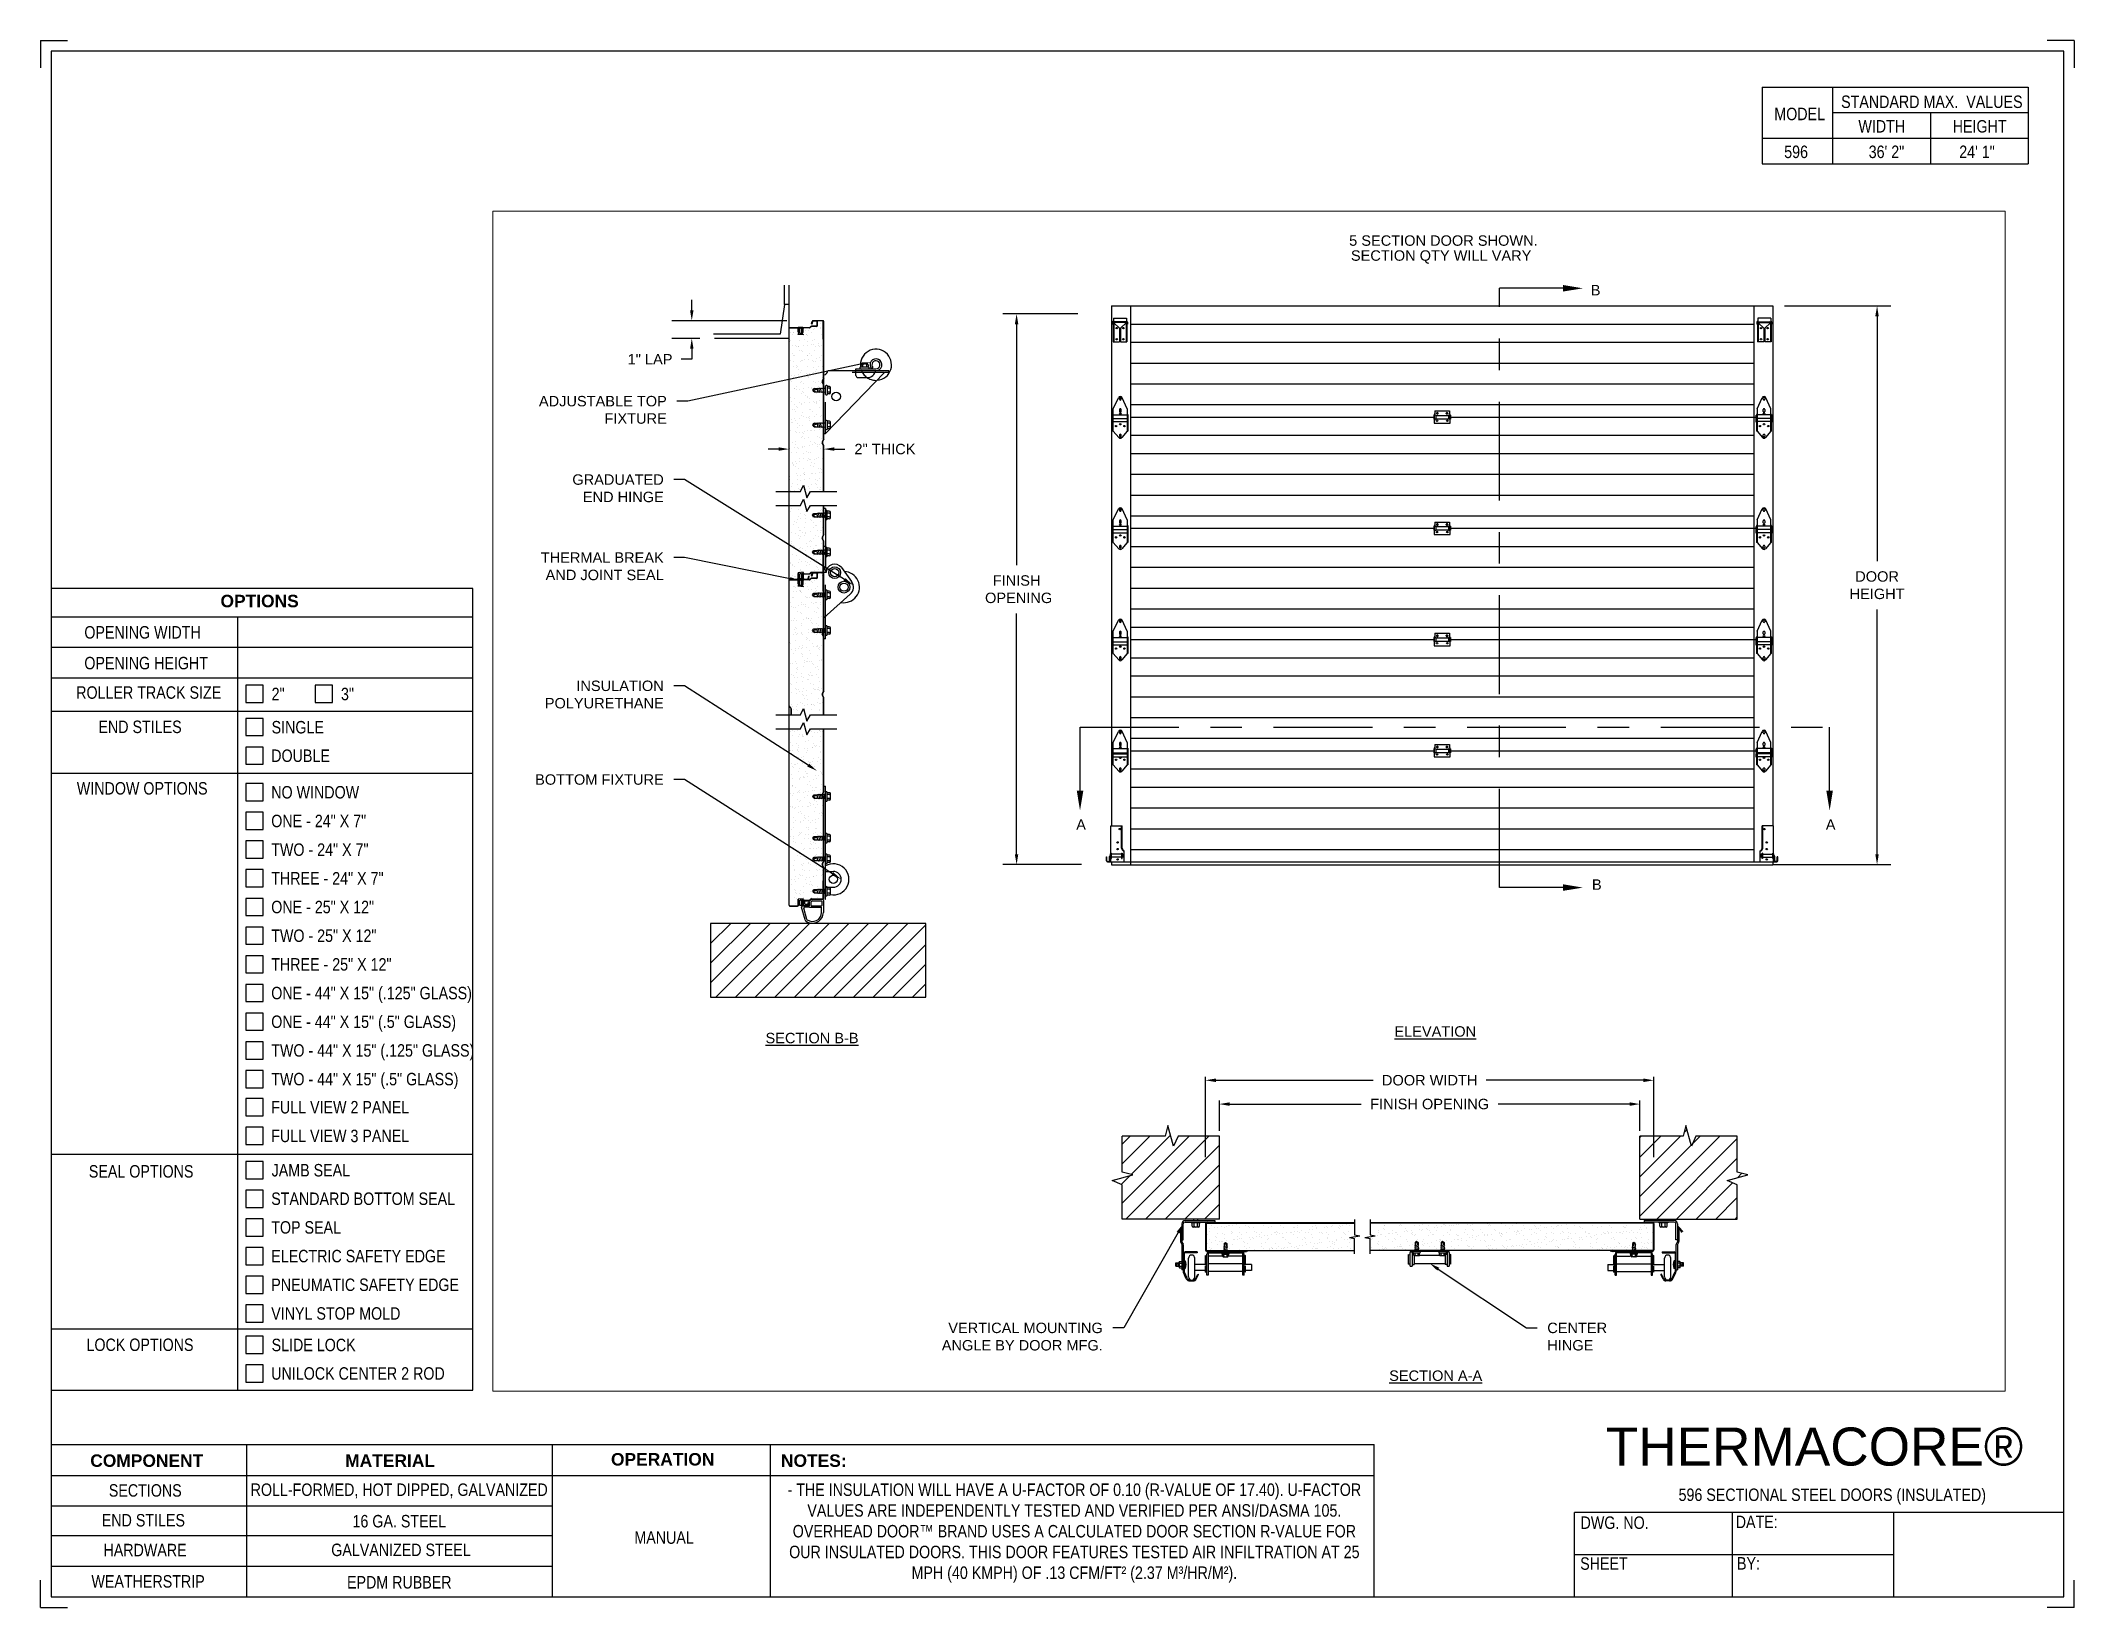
# Paper-space layout '596 MANUAL' of a CAD drawing. Header units: inches. Extents: x 0.1 to 10.9, y 0.1 to 8.4.
# The model-space entities are those that its viewports show. They can reach past a viewport. Long polylines and large blocks are cut down to what shows.
import ezdxf
from ezdxf import colors
from ezdxf.entities.mleader import LeaderData, LeaderLine
from ezdxf.math import Vec2, Vec3

# ---------------------------------------------------------------- set-up
doc = ezdxf.new("R2010")
doc.units = ezdxf.units.IN
doc.header["$LTSCALE"] = 0.25
doc.header["$MEASUREMENT"] = 0
for name, pattern in [('CENTER', [2, 1.25, -0.25, 0.25, -0.25]), ('HIDDEN2', [0.1875, 0.125, -0.0625]), ('HIDDEN3', [0.09375, 0.0625, -0.03125])]:
    doc.linetypes.add(name, pattern=pattern)
for name, color, linetype in [('596', 7, 'Continuous'), ('ANNOTATIONS', 1, 'Continuous'), ('SECTION CUTS', 6, 'CENTER'), ('TITLE BLOCK', 7, 'Continuous')]:
    doc.layers.add(name, color=color, linetype=linetype)
doc.styles.add('ARIAL', font='arial.ttf', dxfattribs={"height": 0.09375})
doc.styles.add('CADdetails-DIMENSIONS', font='ARIALN.TTF', dxfattribs={"height": 2.38})
doc.styles.get("Standard").update_dxf_attribs({"font": 'romans.shx'})
doc.dimstyles.new('DIMSTYLE_5', dxfattribs={"dimtxt": 0.0625, "dimasz": 0.15, "dimexe": 0.18, "dimexo": 0.0625, "dimgap": 0.09, "dimtad": 0, "dimtih": 1, "dimtoh": 1, "dimdec": 5, "dimlfac": 8, "dimzin": 4, "dimdsep": 46, "dimtxsty": 'Standard', "dimcen": 0.09, "dimadec": 0, "dimazin": 0, "dimtp": 0.03125, "dimtm": 0.03125, "dimtfac": 1, "dimtdec": 5, "dimtofl": 0, "dimtmove": 0, "dimatfit": 3, "dimfxl": 1, "dimtolj": 1, "dimtzin": 4, "dimarcsym": 0})
doc.dimstyles.new('STANDARD$0', dxfattribs={"dimtxt": 0.09375, "dimasz": 0.09375, "dimexe": 0.03125, "dimexo": 0.046875, "dimgap": 0.09, "dimtad": 0, "dimtih": 1, "dimtoh": 1, "dimdec": 4, "dimzin": 0, "dimdsep": 46, "dimtxsty": 'ARIAL', "dimcen": 0.09, "dimadec": 0, "dimazin": 0, "dimtfac": 1, "dimtdec": 4, "dimtofl": 0, "dimtmove": 0, "dimatfit": 1, "dimfxl": 1, "dimtolj": 1, "dimtzin": 0, "dimarcsym": 0})

psp = doc.layouts.new('596 MANUAL')

# ---------------------------------------------------------------- texts
at = {"layer": 'TITLE BLOCK', "attachment_point": 2, "style": 'CADdetails-DIMENSIONS'}
for s, width, insert, char_height in [('MODEL', 0.28815, (9.45, 8.068), 0.0664), ('STANDARD MAX.  VALUES', 1.75949, (10.155, 8.133), 0.06641), ('WIDTH', 0.42908, (9.888, 8.002), 0.0664), ('HEIGHT', 0.42908, (10.41, 8.002), 0.0664), ('596', 0.29952, (9.431, 7.866), 0.0664)]:
    psp.add_mtext_dynamic_manual_height_columns(s, width=width, gutter_width=1.363, heights=[0], dxfattribs=dict(at, insert=insert, char_height=char_height))
at = {"layer": 'TITLE BLOCK', "style": 'CADdetails-DIMENSIONS'}
for s, insert, char_height, width, attachment_point in [('36\' 2"', (9.913, 7.866), 0.0664, 1.75949, 2), ('24\' 1"', (10.396, 7.866), 0.0664, 1.75949, 2), ('{\\fArial|b1|i0|c0|p34;OPTIONS}', (1.235, 5.47), 0.06641, 1.75949, 2), ('OPENING WIDTH', (0.3, 5.303), 0.06641, 1.30693, 1), ('OPENING HEIGHT', (0.3, 5.139), 0.06641, 1.30693, 1), ('\\pi0.05563;ROLLER TRACK SIZE', (0.201, 4.982), 0.06641, 0.87483, 1), ('\\pt0.06641;2"', (1.299, 4.974), 0.06641, 1.23928, 1), ('\\pt0.06641;3"', (1.669, 4.974), 0.06641, 1.23928, 1), ('\\pi0.20734;END STILES', (0.168, 4.799), 0.06641, 0.84854, 1), ('\\pt0.06641;SINGLE', (1.299, 4.797), 0.06641, 1.23928, 1), ('DOUBLE', (1.297, 4.645), 0.0664, 1.53035, 1), ('WINDOW OPTIONS', (0.26, 4.471), 0.06641, 1.30693, 1), ('NO WINDOW', (1.297, 4.45), 0.0664, 1.53035, 1), ('ONE - 24" X 7"', (1.297, 4.297), 0.06641, 1.53035, 1), ('TWO - 24" X 7"', (1.297, 4.144), 0.06641, 1.53035, 1), ('THREE - 24" X 7"', (1.297, 3.991), 0.06641, 1.53035, 1), ('ONE - 25" X 12"', (1.297, 3.838), 0.06641, 1.53035, 1), ('TWO - 25" X 12"', (1.297, 3.685), 0.06641, 1.53035, 1), ('THREE - 25" X 12"', (1.297, 3.532), 0.06641, 1.53035, 1), ('ONE - 44" X 15" (.125" GLASS)', (1.297, 3.379), 0.06641, 1.53035, 1), ('ONE - 44" X 15" (.5" GLASS)', (1.297, 3.226), 0.06641, 1.53035, 1), ('TWO - 44" X 15" (.125" GLASS)', (1.297, 3.073), 0.06641, 1.53035, 1), ('TWO - 44" X 15" (.5" GLASS)', (1.297, 2.92), 0.06641, 1.53035, 1), ('FULL VIEW 2 PANEL', (1.297, 2.77), 0.06641, 1.53035, 1), ('FULL VIEW 3 PANEL', (1.297, 2.617), 0.06641, 1.53035, 1), ('SEAL OPTIONS', (0.324, 2.428), 0.06641, 1.30693, 1), ('\\pt0.06641;JAMB SEAL', (1.299, 2.434), 0.06641, 1.23928, 1), ('STANDARD BOTTOM SEAL', (1.297, 2.282), 0.06641, 1.53035, 1), ('TOP SEAL', (1.297, 2.129), 0.0664, 1.53035, 1), ('ELECTRIC SAFETY EDGE', (1.297, 1.976), 0.06641, 1.53035, 1), ('PNEUMATIC SAFETY EDGE', (1.297, 1.823), 0.06641, 1.53035, 1), ('VINYL STOP MOLD', (1.297, 1.67), 0.06641, 1.53035, 1), ('\\pi0.14361;LOCK OPTIONS', (0.168, 1.503), 0.06641, 0.84854, 1), ('\\pt0.06641;SLIDE LOCK', (1.299, 1.502), 0.06641, 1.23928, 1), ('UNILOCK CENTER 2 ROD', (1.297, 1.35), 0.06641, 1.53035, 1), ('\\A1;{\\fArial|b0|i0|c0|p34;\\PTHERMACORE®}', (10.642, 1.367), 0.20312, 2.03069, 3), ('{\\fArial|b1|i0|c0|p34;COMPONENT}', (0.633, 0.885), 0.06641, 1.75949, 2), ('{\\fArial|b1|i0|c0|p34;MATERIAL}', (1.931, 0.885), 0.06641, 1.75949, 2), ('{\\fArial|b1|i0|c0|p34;OPERATION}', (3.385, 0.892), 0.06641, 1.75949, 2), ('{\\fArial|b1|i0|c0|p34;NOTES:}', (4.191, 0.885), 0.06641, 1.75949, 2), ('SECTIONS', (0.625, 0.726), 0.0664, 1.75949, 2), (' ROLL-FORMED, HOT DIPPED, GALVANIZED', (1.969, 0.73), 0.06641, 1.75949, 2), ('- THE INSULATION WILL HAVE A U-FACTOR OF 0.10 (R-VALUE OF 17.40). U-FACTOR VALUES ARE INDEPENDENTLY TESTED AND VERIFIED PER ANSI/DASMA 105. OVERHEAD DOOR™ BRAND USES A CALCULATED DOOR SECTION R-VALUE FOR OUR INSULATED DOORS. THIS DOOR FEATURES TESTED AIR INFILTRATION AT 25 MPH (40 KMPH) OF .13 CFM/FT² (2.37 M³/HR/M²).', (5.581, 0.73), 0.066406, 3.14063, 2), ('596 SECTIONAL STEEL DOORS (INSULATED)', (9.624, 0.703), 0.06641, 2.79915, 2), ('END STILES', (0.615, 0.567), 0.0664, 1.75949, 2), ('16 GA. STEEL', (1.98, 0.562), 0.06641, 1.75949, 2), ('DWG. NO.', (8.463, 0.554), 0.0664, 1.75949, 2), ('DATE:', (9.221, 0.558), 0.0664, 1.75949, 2), ('\\P\\P MANUAL', (3.382, 0.696), 0.0664, 1.04738, 2), ('HARDWARE', (0.624, 0.408), 0.0664, 1.75949, 2), ('GALVANIZED STEEL', (1.989, 0.409), 0.06641, 1.75949, 2), ('SHEET', (8.406, 0.336), 0.0664, 1.75949, 2), ('BY:', (9.177, 0.337), 0.0664, 1.75949, 2), ('WEATHERSTRIP', (0.64, 0.241), 0.06641, 1.75949, 2), ('EPDM RUBBER ', (1.98, 0.236), 0.06641, 1.75949, 2)]:
    psp.add_mtext(s, dxfattribs=dict(at, insert=insert, char_height=char_height, width=width, attachment_point=attachment_point))

msp = doc.modelspace()

# ---------------------------------------------------------------- texts
at = {"layer": 'ANNOTATIONS', "insert": (177.25307, 245.9618), "char_height": 0.09375, "width": 6.6097632, "attachment_point": 1, "line_spacing_factor": 0.86134, "style": 'ARIAL'}
msp.add_mtext('\\pi2.44466; 5 SECTION DOOR SHOWN.  \\P\\pi2.49691;SECTION QTY WILL VARY', dxfattribs=at)
at = {"layer": 'ANNOTATIONS', "char_height": 0.09375, "attachment_point": 2, "style": 'ARIAL'}
for s, insert, width in [('{\\LELEVATION}', (180.50836, 238.85097), 3.0834986), ('{\\LSECTION B-B}', (174.90481, 238.79179), 1.3823677), ('{\\LSECTION A-A}', (180.51216, 235.75603), 1.3823677)]:
    msp.add_mtext(s, dxfattribs=dict(at, insert=insert, width=width))
at = {"layer": 'SECTION CUTS', "style": 'ARIAL'}
for s, p in [('B', (181.90659, 245.4221)), ('A', (177.27979, 240.6172)), ('A', (184.01979, 240.6172)), ('B', (181.91727, 240.0775))]:
    msp.add_text(s, height=0.09375, dxfattribs=at).set_placement(p)

# ---------------------------------------------------------------- blocks, each defined once
blk = doc.blocks.new('*D1')
at = {"layer": 'ANNOTATIONS', "color": 0, "lineweight": -2, "transparency": 16777216}
for p, q in [((178.567, 237.909), (178.567, 238.182)), ((178.661, 238.151), (179.842, 238.151)), ((182.255, 238.151), (181.073, 238.151)), ((182.348, 237.909), (182.348, 238.182))]:
    blk.add_line(p, q, dxfattribs=at)
at = {"layer": 'ANNOTATIONS', "color": 0, "transparency": 16777216}
for points in [[(178.661, 238.167), (178.661, 238.135), (178.567, 238.151)], [(182.255, 238.167), (182.255, 238.135), (182.348, 238.151)]]:
    blk.add_solid(points, dxfattribs=at)
at = {"layer": 'defpoints', "color": 0, "transparency": 16777216}
for p in [(182.348, 238.151), (178.567, 237.862), (182.348, 237.862)]:
    blk.add_point(p, dxfattribs=at)
at = {"layer": 'ANNOTATIONS', "color": 0, "transparency": 16777216, "insert": (180.458, 238.151), "char_height": 0.09375, "attachment_point": 5, "style": 'ARIAL'}
blk.add_mtext('\\A1;FINISH OPENING', dxfattribs=at)
blk = doc.blocks.new('*D2')
at = {"layer": 'ANNOTATIONS', "color": 0, "lineweight": -2, "transparency": 16777216}
for p, q in [((178.442, 237.674), (178.442, 238.396)), ((178.536, 238.365), (179.949, 238.365)), ((182.38, 238.365), (180.967, 238.365)), ((182.473, 237.674), (182.473, 238.396))]:
    blk.add_line(p, q, dxfattribs=at)
at = {"layer": 'ANNOTATIONS', "color": 0, "transparency": 16777216}
for points in [[(178.536, 238.381), (178.536, 238.349), (178.442, 238.365)], [(182.38, 238.381), (182.38, 238.349), (182.473, 238.365)]]:
    blk.add_solid(points, dxfattribs=at)
at = {"layer": 'defpoints', "color": 0, "transparency": 16777216}
for p in [(178.442, 238.365), (178.442, 237.627), (182.473, 237.627)]:
    blk.add_point(p, dxfattribs=at)
at = {"layer": 'ANNOTATIONS', "color": 0, "transparency": 16777216, "insert": (180.458, 238.365), "char_height": 0.09375, "attachment_point": 5, "style": 'ARIAL'}
blk.add_mtext('\\A1;DOOR WIDTH', dxfattribs=at)
blk = doc.blocks.new('*X3')
at = {"color": 0}
for p, q in [((5.444, 3.306), (5.444, 3.306)), ((5.47, 3.308), (5.47, 3.308)), ((5.485, 3.331), (5.485, 3.331)), ((5.512, 3.315), (5.512, 3.315)), ((5.538, 3.318), (5.538, 3.318)), ((5.579, 3.324), (5.579, 3.324)), ((5.605, 3.313), (5.605, 3.313)), ((5.621, 3.329), (5.621, 3.329)), ((5.641, 3.331), (5.641, 3.331)), ((5.647, 3.333), (5.647, 3.333)), ((5.673, 3.336), (5.673, 3.336)), ((5.713, 3.341), (5.713, 3.341)), ((5.736, 3.315), (5.736, 3.315)), ((5.781, 3.35), (5.781, 3.35)), ((5.796, 3.331), (5.796, 3.331)), ((5.807, 3.354), (5.807, 3.354)), ((5.821, 3.327), (5.821, 3.327)), ((5.83, 3.319), (5.83, 3.319)), ((5.864, 3.314), (5.864, 3.314)), ((5.952, 3.331), (5.952, 3.331)), ((5.999, 3.319), (5.999, 3.319)), ((6.024, 3.323), (6.024, 3.323)), ((6.108, 3.332), (6.108, 3.332)), ((6.13, 3.321), (6.13, 3.321)), ((6.224, 3.321), (6.224, 3.321)), ((6.233, 3.313), (6.233, 3.313)), ((6.258, 3.32), (6.258, 3.32)), ((6.263, 3.332), (6.263, 3.332)), ((6.366, 3.298), (6.366, 3.298)), ((6.384, 3.357), (6.384, 3.357)), ((6.392, 3.301), (6.392, 3.301)), ((6.393, 3.325), (6.393, 3.325)), ((6.419, 3.332), (6.419, 3.332)), ((6.427, 3.317), (6.427, 3.317)), ((6.433, 3.307), (6.433, 3.307)), ((6.5, 3.315), (6.5, 3.315)), ((6.524, 3.327), (6.524, 3.327)), ((6.526, 3.319), (6.526, 3.319)), ((6.567, 3.324), (6.567, 3.324)), ((6.575, 3.333), (6.575, 3.333)), ((6.627, 3.315), (6.627, 3.315)), ((6.635, 3.333), (6.635, 3.333)), ((6.636, 3.306), (6.636, 3.306)), ((6.651, 3.326), (6.651, 3.326)), ((6.661, 3.337), (6.661, 3.337)), ((6.702, 3.342), (6.702, 3.342)), ((6.731, 3.333), (6.731, 3.333)), ((6.77, 3.351), (6.77, 3.351)), ((5.449, 3.254), (5.449, 3.254)), ((5.45, 3.177), (5.45, 3.177)), ((5.469, 3.142), (5.469, 3.142)), ((5.471, 3.285), (5.471, 3.285)), ((5.473, 3.212), (5.473, 3.212)), ((5.476, 3.116), (5.476, 3.116)), ((5.49, 3.183), (5.49, 3.183)), ((5.49, 3.129), (5.49, 3.129)), ((5.52, 3.239), (5.52, 3.239)), ((5.525, 3.205), (5.525, 3.205)), ((5.53, 3.231), (5.53, 3.231)), ((5.541, 3.264), (5.541, 3.264)), ((5.544, 3.167), (5.544, 3.167)), ((5.558, 3.191), (5.558, 3.191)), ((5.573, 3.191), (5.573, 3.191)), ((5.584, 3.267), (5.584, 3.267)), ((5.584, 3.195), (5.584, 3.195)), ((5.605, 3.254), (5.605, 3.254)), ((5.608, 3.217), (5.608, 3.217)), ((5.625, 3.2), (5.625, 3.2)), ((5.632, 3.137), (5.632, 3.137)), ((5.645, 3.129), (5.645, 3.129)), ((5.668, 3.263), (5.668, 3.263)), ((5.671, 3.283), (5.671, 3.283)), ((5.672, 3.167), (5.672, 3.167)), ((5.68, 3.275), (5.68, 3.275)), ((5.681, 3.206), (5.681, 3.206)), ((5.693, 3.209), (5.693, 3.209)), ((5.719, 3.213), (5.719, 3.213)), ((5.723, 3.235), (5.723, 3.235)), ((5.739, 3.219), (5.739, 3.219)), ((5.74, 3.268), (5.74, 3.268)), ((5.742, 3.122), (5.742, 3.122)), ((5.76, 3.218), (5.76, 3.218)), ((5.761, 3.254), (5.761, 3.254)), ((5.773, 3.189), (5.773, 3.189)), ((5.78, 3.143), (5.78, 3.143)), ((5.782, 3.181), (5.782, 3.181)), ((5.801, 3.129), (5.801, 3.129)), ((5.803, 3.268), (5.803, 3.268)), ((5.807, 3.172), (5.807, 3.172)), ((5.826, 3.141), (5.826, 3.141)), ((5.828, 3.227), (5.828, 3.227)), ((5.837, 3.206), (5.837, 3.206)), ((5.854, 3.23), (5.854, 3.23)), ((5.867, 3.218), (5.867, 3.218)), ((5.87, 3.122), (5.87, 3.122)), ((5.874, 3.279), (5.874, 3.279)), ((5.894, 3.236), (5.894, 3.236)), ((5.895, 3.268), (5.895, 3.268)), ((5.916, 3.255), (5.916, 3.255)), ((5.923, 3.233), (5.923, 3.233)), ((5.933, 3.225), (5.933, 3.225)), ((5.934, 3.27), (5.934, 3.27)), ((5.936, 3.143), (5.936, 3.143)), ((5.938, 3.173), (5.938, 3.173)), ((5.94, 3.112), (5.94, 3.112)), ((5.957, 3.129), (5.957, 3.129)), ((5.962, 3.245), (5.962, 3.245)), ((5.976, 3.185), (5.976, 3.185)), ((5.988, 3.248), (5.988, 3.248)), ((5.992, 3.206), (5.992, 3.206)), ((6.002, 3.223), (6.002, 3.223)), ((6.005, 3.127), (6.005, 3.127)), ((6.008, 3.121), (6.008, 3.121)), ((6.026, 3.139), (6.026, 3.139)), ((6.029, 3.253), (6.029, 3.253)), ((6.034, 3.125), (6.034, 3.125)), ((6.035, 3.131), (6.035, 3.131)), ((6.051, 3.268), (6.051, 3.268)), ((6.062, 3.269), (6.062, 3.269)), ((6.065, 3.173), (6.065, 3.173)), ((6.072, 3.255), (6.072, 3.255)), ((6.074, 3.277), (6.074, 3.277)), ((6.075, 3.13), (6.075, 3.13)), ((6.083, 3.269), (6.083, 3.269)), ((6.091, 3.143), (6.091, 3.143)), ((6.097, 3.262), (6.097, 3.262)), ((6.113, 3.13), (6.113, 3.13)), ((6.123, 3.266), (6.123, 3.266)), ((6.126, 3.229), (6.126, 3.229)), ((6.133, 3.225), (6.133, 3.225)), ((6.136, 3.128), (6.136, 3.128)), ((6.143, 3.139), (6.143, 3.139)), ((6.148, 3.207), (6.148, 3.207)), ((6.163, 3.271), (6.163, 3.271)), ((6.169, 3.142), (6.169, 3.142)), ((6.176, 3.183), (6.176, 3.183)), ((6.185, 3.175), (6.185, 3.175)), ((6.197, 3.274), (6.197, 3.274)), ((6.2, 3.178), (6.2, 3.178)), ((6.207, 3.269), (6.207, 3.269)), ((6.209, 3.148), (6.209, 3.148)), ((6.228, 3.255), (6.228, 3.255)), ((6.229, 3.135), (6.229, 3.135)), ((6.231, 3.28), (6.231, 3.28)), ((6.247, 3.143), (6.247, 3.143)), ((6.257, 3.283), (6.257, 3.283)), ((6.261, 3.224), (6.261, 3.224)), ((6.264, 3.128), (6.264, 3.128)), ((6.268, 3.13), (6.268, 3.13)), ((6.277, 3.273), (6.277, 3.273)), ((6.277, 3.157), (6.277, 3.157)), ((6.298, 3.289), (6.298, 3.289)), ((6.303, 3.16), (6.303, 3.16)), ((6.304, 3.207), (6.304, 3.207)), ((6.327, 3.227), (6.327, 3.227)), ((6.328, 3.276), (6.328, 3.276)), ((6.331, 3.179), (6.331, 3.179)), ((6.336, 3.219), (6.336, 3.219)), ((6.344, 3.165), (6.344, 3.165)), ((6.363, 3.269), (6.363, 3.269)), ((6.379, 3.179), (6.379, 3.179)), ((6.384, 3.255), (6.384, 3.255)), ((6.396, 3.229), (6.396, 3.229)), ((6.399, 3.132), (6.399, 3.132)), ((6.403, 3.144), (6.403, 3.144)), ((6.412, 3.174), (6.412, 3.174)), ((6.424, 3.13), (6.424, 3.13)), ((6.429, 3.133), (6.429, 3.133)), ((6.438, 3.178), (6.438, 3.178)), ((6.438, 3.125), (6.438, 3.125)), ((6.456, 3.275), (6.456, 3.275)), ((6.459, 3.179), (6.459, 3.179)), ((6.46, 3.207), (6.46, 3.207)), ((6.477, 3.271), (6.477, 3.271)), ((6.479, 3.183), (6.479, 3.183)), ((6.486, 3.263), (6.486, 3.263)), ((6.518, 3.269), (6.518, 3.269)), ((6.527, 3.23), (6.527, 3.23)), ((6.53, 3.223), (6.53, 3.223)), ((6.53, 3.134), (6.53, 3.134)), ((6.539, 3.256), (6.539, 3.256)), ((6.547, 3.192), (6.547, 3.192)), ((6.559, 3.144), (6.559, 3.144)), ((6.573, 3.196), (6.573, 3.196)), ((6.579, 3.177), (6.579, 3.177)), ((6.58, 3.131), (6.58, 3.131)), ((6.589, 3.169), (6.589, 3.169)), ((6.591, 3.28), (6.591, 3.28)), ((6.594, 3.184), (6.594, 3.184)), ((6.613, 3.201), (6.613, 3.201)), ((6.615, 3.207), (6.615, 3.207)), ((6.632, 3.129), (6.632, 3.129)), ((6.655, 3.23), (6.655, 3.23)), ((6.658, 3.134), (6.658, 3.134)), ((6.674, 3.269), (6.674, 3.269)), ((6.68, 3.267), (6.68, 3.267)), ((6.681, 3.21), (6.681, 3.21)), ((6.695, 3.256), (6.695, 3.256)), ((6.707, 3.213), (6.707, 3.213)), ((6.714, 3.144), (6.714, 3.144)), ((6.722, 3.282), (6.722, 3.282)), ((6.725, 3.185), (6.725, 3.185)), ((6.73, 3.221), (6.73, 3.221)), ((6.735, 3.131), (6.735, 3.131)), ((6.739, 3.213), (6.739, 3.213)), ((6.748, 3.219), (6.748, 3.219)), ((6.771, 3.208), (6.771, 3.208))]:
    blk.add_line(p, q, dxfattribs=at)
blk = doc.blocks.new('*X4')
at = {"color": 0}
for p, q in [((6.917, 3.333), (6.917, 3.333)), ((6.98, 3.354), (6.98, 3.354)), ((7.03, 3.309), (7.03, 3.309)), ((7.039, 3.3), (7.039, 3.3)), ((7.042, 3.333), (7.042, 3.333)), ((7.045, 3.332), (7.045, 3.332)), ((7.18, 3.337), (7.18, 3.337)), ((7.181, 3.353), (7.181, 3.353)), ((7.19, 3.344), (7.19, 3.344)), ((7.198, 3.334), (7.198, 3.334)), ((7.233, 3.304), (7.233, 3.304)), ((7.311, 3.339), (7.311, 3.339)), ((7.353, 3.334), (7.353, 3.334)), ((7.354, 3.298), (7.354, 3.298)), ((7.379, 3.292), (7.379, 3.292)), ((7.38, 3.302), (7.38, 3.302)), ((7.384, 3.348), (7.384, 3.348)), ((7.421, 3.307), (7.421, 3.307)), ((7.433, 3.303), (7.433, 3.303)), ((7.439, 3.338), (7.439, 3.338)), ((7.443, 3.294), (7.443, 3.294)), ((7.489, 3.316), (7.489, 3.316)), ((7.509, 3.334), (7.509, 3.334)), ((7.51, 3.293), (7.51, 3.293)), ((7.515, 3.32), (7.515, 3.32)), ((7.555, 3.325), (7.555, 3.325)), ((7.574, 3.343), (7.574, 3.343)), ((7.584, 3.347), (7.584, 3.347)), ((7.593, 3.338), (7.593, 3.338)), ((7.623, 3.334), (7.623, 3.334)), ((7.636, 3.298), (7.636, 3.298)), ((7.638, 3.293), (7.638, 3.293)), ((7.649, 3.337), (7.649, 3.337)), ((7.665, 3.335), (7.665, 3.335)), ((7.69, 3.343), (7.69, 3.343)), ((7.705, 3.345), (7.705, 3.345)), ((7.758, 3.352), (7.758, 3.352)), ((7.773, 3.298), (7.773, 3.298)), ((7.784, 3.355), (7.784, 3.355)), ((7.787, 3.342), (7.787, 3.342)), ((7.82, 3.335), (7.82, 3.335)), ((7.833, 3.344), (7.833, 3.344)), ((7.836, 3.297), (7.836, 3.297)), ((7.904, 3.299), (7.904, 3.299)), ((7.968, 3.349), (7.968, 3.349)), ((7.976, 3.335), (7.976, 3.335)), ((7.987, 3.34), (7.987, 3.34)), ((7.996, 3.332), (7.996, 3.332)), ((8.031, 3.299), (8.031, 3.299)), ((8.039, 3.292), (8.039, 3.292)), ((8.099, 3.35), (8.099, 3.35)), ((8.132, 3.335), (8.132, 3.335)), ((8.166, 3.304), (8.166, 3.304)), ((8.19, 3.336), (8.19, 3.336)), ((8.227, 3.35), (8.227, 3.35)), ((8.288, 3.336), (8.288, 3.336)), ((8.297, 3.305), (8.297, 3.305)), ((8.342, 3.299), (8.342, 3.299)), ((8.362, 3.355), (8.362, 3.355)), ((8.368, 3.302), (8.368, 3.302)), ((8.39, 3.334), (8.39, 3.334)), ((8.399, 3.326), (8.399, 3.326)), ((8.409, 3.308), (8.409, 3.308)), ((8.425, 3.305), (8.425, 3.305)), ((8.443, 3.336), (8.443, 3.336)), ((8.477, 3.317), (8.477, 3.317)), ((8.503, 3.32), (8.503, 3.32)), ((8.544, 3.326), (8.544, 3.326)), ((8.56, 3.31), (8.56, 3.31)), ((8.593, 3.33), (8.593, 3.33)), ((8.599, 3.336), (8.599, 3.336)), ((8.611, 3.335), (8.611, 3.335)), ((8.638, 3.338), (8.638, 3.338)), ((8.678, 3.343), (8.678, 3.343)), ((8.691, 3.311), (8.691, 3.311)), ((8.746, 3.352), (8.746, 3.352)), ((8.755, 3.337), (8.755, 3.337)), ((8.793, 3.328), (8.793, 3.328)), ((8.802, 3.32), (8.802, 3.32)), ((8.819, 3.311), (8.819, 3.311)), ((8.91, 3.337), (8.91, 3.337)), ((8.954, 3.315), (8.954, 3.315)), ((8.996, 3.324), (8.996, 3.324)), ((9.066, 3.337), (9.066, 3.337)), ((9.085, 3.317), (9.085, 3.317)), ((9.196, 3.322), (9.196, 3.322)), ((9.205, 3.314), (9.205, 3.314)), ((9.213, 3.317), (9.213, 3.317)), ((9.222, 3.337), (9.222, 3.337)), ((9.331, 3.3), (9.331, 3.3)), ((9.348, 3.321), (9.348, 3.321)), ((9.357, 3.303), (9.357, 3.303)), ((9.378, 3.338), (9.378, 3.338)), ((9.397, 3.308), (9.397, 3.308)), ((9.399, 3.318), (9.399, 3.318)), ((6.924, 3.14), (6.924, 3.14)), ((6.927, 3.208), (6.927, 3.208)), ((6.929, 3.113), (6.929, 3.113)), ((6.933, 3.217), (6.933, 3.217)), ((6.95, 3.245), (6.95, 3.245)), ((6.976, 3.249), (6.976, 3.249)), ((6.982, 3.171), (6.982, 3.171)), ((6.985, 3.286), (6.985, 3.286)), ((6.985, 3.27), (6.985, 3.27)), ((6.988, 3.19), (6.988, 3.19)), ((6.992, 3.163), (6.992, 3.163)), ((6.996, 3.122), (6.996, 3.122)), ((7.006, 3.257), (7.006, 3.257)), ((7.017, 3.254), (7.017, 3.254)), ((7.022, 3.125), (7.022, 3.125)), ((7.026, 3.145), (7.026, 3.145)), ((7.035, 3.123), (7.035, 3.123)), ((7.047, 3.131), (7.047, 3.131)), ((7.048, 3.236), (7.048, 3.236)), ((7.052, 3.139), (7.052, 3.139)), ((7.063, 3.131), (7.063, 3.131)), ((7.082, 3.208), (7.082, 3.208)), ((7.083, 3.26), (7.083, 3.26)), ((7.085, 3.263), (7.085, 3.263)), ((7.111, 3.266), (7.111, 3.266)), ((7.116, 3.288), (7.116, 3.288)), ((7.119, 3.191), (7.119, 3.191)), ((7.131, 3.14), (7.131, 3.14)), ((7.133, 3.215), (7.133, 3.215)), ((7.141, 3.27), (7.141, 3.27)), ((7.142, 3.206), (7.142, 3.206)), ((7.152, 3.272), (7.152, 3.272)), ((7.157, 3.143), (7.157, 3.143)), ((7.162, 3.257), (7.162, 3.257)), ((7.181, 3.145), (7.181, 3.145)), ((7.183, 3.241), (7.183, 3.241)), ((7.185, 3.167), (7.185, 3.167)), ((7.187, 3.144), (7.187, 3.144)), ((7.198, 3.148), (7.198, 3.148)), ((7.203, 3.132), (7.203, 3.132)), ((7.219, 3.281), (7.219, 3.281)), ((7.235, 3.121), (7.235, 3.121)), ((7.238, 3.209), (7.238, 3.209)), ((7.244, 3.287), (7.244, 3.287)), ((7.244, 3.113), (7.244, 3.113)), ((7.246, 3.284), (7.246, 3.284)), ((7.247, 3.191), (7.247, 3.191)), ((7.266, 3.157), (7.266, 3.157)), ((7.283, 3.259), (7.283, 3.259)), ((7.286, 3.289), (7.286, 3.289)), ((7.292, 3.25), (7.292, 3.25)), ((7.292, 3.161), (7.292, 3.161)), ((7.297, 3.271), (7.297, 3.271)), ((7.314, 3.242), (7.314, 3.242)), ((7.318, 3.257), (7.318, 3.257)), ((7.336, 3.21), (7.336, 3.21)), ((7.358, 3.132), (7.358, 3.132)), ((7.382, 3.195), (7.382, 3.195)), ((7.385, 3.165), (7.385, 3.165)), ((7.394, 3.209), (7.394, 3.209)), ((7.395, 3.156), (7.395, 3.156)), ((7.4, 3.175), (7.4, 3.175)), ((7.426, 3.178), (7.426, 3.178)), ((7.438, 3.117), (7.438, 3.117)), ((7.442, 3.242), (7.442, 3.242)), ((7.445, 3.145), (7.445, 3.145)), ((7.452, 3.271), (7.452, 3.271)), ((7.467, 3.184), (7.467, 3.184)), ((7.474, 3.257), (7.474, 3.257)), ((7.486, 3.254), (7.486, 3.254)), ((7.493, 3.146), (7.493, 3.146)), ((7.513, 3.197), (7.513, 3.197)), ((7.514, 3.132), (7.514, 3.132)), ((7.535, 3.193), (7.535, 3.193)), ((7.536, 3.209), (7.536, 3.209)), ((7.545, 3.2), (7.545, 3.2)), ((7.549, 3.209), (7.549, 3.209)), ((7.561, 3.196), (7.561, 3.196)), ((7.577, 3.247), (7.577, 3.247)), ((7.589, 3.16), (7.589, 3.16)), ((7.601, 3.202), (7.601, 3.202)), ((7.608, 3.271), (7.608, 3.271)), ((7.629, 3.258), (7.629, 3.258)), ((7.638, 3.115), (7.638, 3.115)), ((7.641, 3.196), (7.641, 3.196)), ((7.649, 3.146), (7.649, 3.146)), ((7.669, 3.21), (7.669, 3.21)), ((7.67, 3.133), (7.67, 3.133)), ((7.686, 3.253), (7.686, 3.253)), ((7.695, 3.244), (7.695, 3.244)), ((7.695, 3.214), (7.695, 3.214)), ((7.705, 3.209), (7.705, 3.209)), ((7.708, 3.248), (7.708, 3.248)), ((7.711, 3.152), (7.711, 3.152)), ((7.736, 3.219), (7.736, 3.219)), ((7.739, 3.204), (7.739, 3.204)), ((7.764, 3.271), (7.764, 3.271)), ((7.776, 3.201), (7.776, 3.201)), ((7.785, 3.258), (7.785, 3.258)), ((7.789, 3.159), (7.789, 3.159)), ((7.798, 3.15), (7.798, 3.15)), ((7.804, 3.228), (7.804, 3.228)), ((7.804, 3.146), (7.804, 3.146)), ((7.825, 3.133), (7.825, 3.133)), ((7.83, 3.232), (7.83, 3.232)), ((7.836, 3.248), (7.836, 3.248)), ((7.839, 3.151), (7.839, 3.151)), ((7.846, 3.288), (7.846, 3.288)), ((7.861, 3.21), (7.861, 3.21)), ((7.871, 3.237), (7.871, 3.237)), ((7.889, 3.248), (7.889, 3.248)), ((7.907, 3.203), (7.907, 3.203)), ((7.917, 3.114), (7.917, 3.114)), ((7.92, 3.272), (7.92, 3.272)), ((7.939, 3.246), (7.939, 3.246)), ((7.939, 3.203), (7.939, 3.203)), ((7.941, 3.258), (7.941, 3.258)), ((7.948, 3.194), (7.948, 3.194)), ((7.96, 3.147), (7.96, 3.147)), ((7.965, 3.249), (7.965, 3.249)), ((7.971, 3.252), (7.971, 3.252)), ((7.974, 3.156), (7.974, 3.156)), ((7.981, 3.133), (7.981, 3.133)), ((7.985, 3.123), (7.985, 3.123)), ((7.992, 3.154), (7.992, 3.154)), ((8.005, 3.255), (8.005, 3.255)), ((8.011, 3.126), (8.011, 3.126)), ((8.017, 3.21), (8.017, 3.21)), ((8.035, 3.202), (8.035, 3.202)), ((8.051, 3.131), (8.051, 3.131)), ((8.073, 3.264), (8.073, 3.264)), ((8.075, 3.272), (8.075, 3.272)), ((8.089, 3.246), (8.089, 3.246)), ((8.096, 3.259), (8.096, 3.259)), ((8.098, 3.238), (8.098, 3.238)), ((8.099, 3.267), (8.099, 3.267)), ((8.102, 3.254), (8.102, 3.254)), ((8.105, 3.158), (8.105, 3.158)), ((8.116, 3.147), (8.116, 3.147)), ((8.119, 3.14), (8.119, 3.14)), ((8.137, 3.133), (8.137, 3.133)), ((8.14, 3.272), (8.14, 3.272)), ((8.142, 3.198), (8.142, 3.198)), ((8.145, 3.144), (8.145, 3.144)), ((8.17, 3.207), (8.17, 3.207)), ((8.172, 3.21), (8.172, 3.21)), ((8.186, 3.149), (8.186, 3.149)), ((8.192, 3.153), (8.192, 3.153)), ((8.201, 3.144), (8.201, 3.144)), ((8.208, 3.281), (8.208, 3.281)), ((8.23, 3.254), (8.23, 3.254)), ((8.231, 3.272), (8.231, 3.272)), ((8.233, 3.157), (8.233, 3.157)), ((8.234, 3.285), (8.234, 3.285)), ((8.24, 3.29), (8.24, 3.29)), ((8.249, 3.282), (8.249, 3.282)), ((8.252, 3.259), (8.252, 3.259)), ((8.254, 3.158), (8.254, 3.158)), ((8.271, 3.147), (8.271, 3.147)), ((8.274, 3.29), (8.274, 3.29)), ((8.28, 3.161), (8.28, 3.161)), ((8.292, 3.242), (8.292, 3.242)), ((8.292, 3.134), (8.292, 3.134)), ((8.3, 3.209), (8.3, 3.209)), ((8.304, 3.113), (8.304, 3.113)), ((8.32, 3.167), (8.32, 3.167)), ((8.328, 3.211), (8.328, 3.211)), ((8.342, 3.196), (8.342, 3.196)), ((8.351, 3.188), (8.351, 3.188)), ((8.365, 3.258), (8.365, 3.258)), ((8.368, 3.162), (8.368, 3.162)), ((8.387, 3.273), (8.387, 3.273)), ((8.388, 3.176), (8.388, 3.176)), ((8.395, 3.148), (8.395, 3.148)), ((8.408, 3.259), (8.408, 3.259)), ((8.414, 3.179), (8.414, 3.179)), ((8.427, 3.147), (8.427, 3.147)), ((8.428, 3.208), (8.428, 3.208)), ((8.432, 3.112), (8.432, 3.112)), ((8.443, 3.286), (8.443, 3.286)), ((8.448, 3.134), (8.448, 3.134)), ((8.455, 3.184), (8.455, 3.184)), ((8.484, 3.211), (8.484, 3.211)), ((8.492, 3.24), (8.492, 3.24)), ((8.496, 3.26), (8.496, 3.26)), ((8.499, 3.164), (8.499, 3.164)), ((8.502, 3.232), (8.502, 3.232)), ((8.523, 3.193), (8.523, 3.193)), ((8.542, 3.273), (8.542, 3.273)), ((8.545, 3.192), (8.545, 3.192)), ((8.549, 3.197), (8.549, 3.197)), ((8.563, 3.213), (8.563, 3.213)), ((8.564, 3.259), (8.564, 3.259)), ((8.567, 3.117), (8.567, 3.117)), ((8.583, 3.148), (8.583, 3.148)), ((8.59, 3.202), (8.59, 3.202)), ((8.595, 3.146), (8.595, 3.146)), ((8.604, 3.138), (8.604, 3.138)), ((8.604, 3.134), (8.604, 3.134)), ((8.624, 3.259), (8.624, 3.259)), ((8.627, 3.163), (8.627, 3.163)), ((8.639, 3.211), (8.639, 3.211)), ((8.643, 3.284), (8.643, 3.284)), ((8.652, 3.276), (8.652, 3.276)), ((8.658, 3.211), (8.658, 3.211)), ((8.684, 3.215), (8.684, 3.215)), ((8.694, 3.215), (8.694, 3.215)), ((8.695, 3.236), (8.695, 3.236)), ((8.697, 3.119), (8.697, 3.119)), ((8.698, 3.273), (8.698, 3.273)), ((8.719, 3.26), (8.719, 3.26)), ((8.724, 3.22), (8.724, 3.22)), ((8.739, 3.148), (8.739, 3.148)), ((8.745, 3.19), (8.745, 3.19)), ((8.754, 3.182), (8.754, 3.182)), ((8.759, 3.264), (8.759, 3.264)), ((8.76, 3.135), (8.76, 3.135)), ((8.762, 3.168), (8.762, 3.168)), ((8.792, 3.229), (8.792, 3.229)), ((8.795, 3.211), (8.795, 3.211)), ((8.798, 3.142), (8.798, 3.142)), ((8.818, 3.232), (8.818, 3.232)), ((8.822, 3.214), (8.822, 3.214)), ((8.825, 3.118), (8.825, 3.118)), ((8.846, 3.28), (8.846, 3.28)), ((8.854, 3.273), (8.854, 3.273)), ((8.859, 3.238), (8.859, 3.238)), ((8.875, 3.26), (8.875, 3.26)), ((8.89, 3.266), (8.89, 3.266)), ((8.893, 3.17), (8.893, 3.17)), ((8.894, 3.148), (8.894, 3.148)), ((8.895, 3.234), (8.895, 3.234)), ((8.905, 3.226), (8.905, 3.226)), ((8.905, 3.114), (8.905, 3.114)), ((8.915, 3.135), (8.915, 3.135)), ((8.927, 3.247), (8.927, 3.247)), ((8.948, 3.186), (8.948, 3.186)), ((8.951, 3.212), (8.951, 3.212)), ((8.953, 3.25), (8.953, 3.25)), ((8.957, 3.219), (8.957, 3.219)), ((8.96, 3.123), (8.96, 3.123)), ((8.973, 3.123), (8.973, 3.123)), ((8.993, 3.255), (8.993, 3.255)), ((8.998, 3.14), (8.998, 3.14)), ((8.999, 3.127), (8.999, 3.127)), ((9.007, 3.132), (9.007, 3.132)), ((9.01, 3.274), (9.01, 3.274)), ((9.018, 3.265), (9.018, 3.265)), ((9.021, 3.169), (9.021, 3.169)), ((9.031, 3.26), (9.031, 3.26)), ((9.04, 3.132), (9.04, 3.132)), ((9.046, 3.278), (9.046, 3.278)), ((9.05, 3.149), (9.05, 3.149)), ((9.055, 3.27), (9.055, 3.27)), ((9.061, 3.264), (9.061, 3.264)), ((9.071, 3.135), (9.071, 3.135)), ((9.087, 3.268), (9.087, 3.268)), ((9.088, 3.221), (9.088, 3.221)), ((9.091, 3.124), (9.091, 3.124)), ((9.098, 3.23), (9.098, 3.23)), ((9.107, 3.212), (9.107, 3.212)), ((9.107, 3.141), (9.107, 3.141)), ((9.128, 3.273), (9.128, 3.273)), ((9.133, 3.144), (9.133, 3.144)), ((9.148, 3.184), (9.148, 3.184)), ((9.153, 3.27), (9.153, 3.27)), ((9.156, 3.174), (9.156, 3.174)), ((9.157, 3.176), (9.157, 3.176)), ((9.165, 3.274), (9.165, 3.274)), ((9.174, 3.15), (9.174, 3.15)), ((9.186, 3.261), (9.186, 3.261)), ((9.196, 3.282), (9.196, 3.282)), ((9.201, 3.136), (9.201, 3.136)), ((9.206, 3.149), (9.206, 3.149)), ((9.216, 3.22), (9.216, 3.22)), ((9.219, 3.124), (9.219, 3.124)), ((9.222, 3.285), (9.222, 3.285)), ((9.227, 3.135), (9.227, 3.135)), ((9.242, 3.159), (9.242, 3.159)), ((9.249, 3.274), (9.249, 3.274)), ((9.262, 3.212), (9.262, 3.212)), ((9.263, 3.291), (9.263, 3.291)), ((9.283, 3.272), (9.283, 3.272)), ((9.298, 3.228), (9.298, 3.228)), ((9.308, 3.22), (9.308, 3.22)), ((9.309, 3.167), (9.309, 3.167)), ((9.321, 3.274), (9.321, 3.274)), ((9.342, 3.261), (9.342, 3.261)), ((9.351, 3.225), (9.351, 3.225)), ((9.351, 3.18), (9.351, 3.18)), ((9.354, 3.129), (9.354, 3.129)), ((9.361, 3.149), (9.361, 3.149)), ((9.377, 3.176), (9.377, 3.176)), ((9.382, 3.136), (9.382, 3.136)), ((9.401, 3.134), (9.401, 3.134)), ((9.403, 3.18), (9.403, 3.18)), ((9.41, 3.126), (9.41, 3.126)), ((9.411, 3.271), (9.411, 3.271)), ((9.415, 3.175), (9.415, 3.175)), ((9.418, 3.213), (9.418, 3.213)), ((9.443, 3.185), (9.443, 3.185)), ((9.449, 3.272), (9.449, 3.272))]:
    blk.add_line(p, q, dxfattribs=at)
blk = doc.blocks.new('*X5')
at = {"color": 0}
for p, q in [((2.029, 9.526), (2.029, 9.526)), ((2.029, 9.511), (2.029, 9.511)), ((2.038, 9.589), (2.038, 9.589)), ((2.038, 9.518), (2.038, 9.518)), ((2.051, 9.573), (2.051, 9.573)), ((2.064, 9.593), (2.064, 9.593)), ((2.064, 9.588), (2.064, 9.588)), ((2.115, 9.523), (2.115, 9.523)), ((2.164, 9.525), (2.164, 9.525)), ((2.173, 9.607), (2.173, 9.607)), ((2.179, 9.57), (2.179, 9.57)), ((2.182, 9.575), (2.182, 9.575)), ((2.185, 9.512), (2.185, 9.512)), ((2.189, 9.561), (2.189, 9.561)), ((2.199, 9.61), (2.199, 9.61)), ((2.22, 9.589), (2.22, 9.589)), ((2.232, 9.522), (2.232, 9.522)), ((2.24, 9.616), (2.24, 9.616)), ((2.246, 9.624), (2.246, 9.624)), ((2.25, 9.528), (2.25, 9.528)), ((2.279, 9.651), (2.279, 9.651)), ((2.28, 9.659), (2.28, 9.659)), ((2.3, 9.637), (2.3, 9.637)), ((2.307, 9.671), (2.307, 9.671)), ((2.308, 9.625), (2.308, 9.625)), ((2.31, 9.574), (2.31, 9.574)), ((2.319, 9.525), (2.319, 9.525)), ((2.034, 9.34), (2.034, 9.34)), ((2.048, 9.4), (2.048, 9.4)), ((2.054, 9.477), (2.054, 9.477)), ((2.057, 9.381), (2.057, 9.381)), ((2.063, 9.334), (2.063, 9.334)), ((2.069, 9.386), (2.069, 9.386)), ((2.082, 9.478), (2.082, 9.478)), ((2.084, 9.466), (2.084, 9.466)), ((2.105, 9.463), (2.105, 9.463)), ((2.11, 9.469), (2.11, 9.469)), ((2.118, 9.427), (2.118, 9.427)), ((2.121, 9.331), (2.121, 9.331)), ((2.131, 9.343), (2.131, 9.343)), ((2.132, 9.432), (2.132, 9.432)), ((2.141, 9.424), (2.141, 9.424)), ((2.145, 9.338), (2.145, 9.338)), ((2.151, 9.475), (2.151, 9.475)), ((2.157, 9.346), (2.157, 9.346)), ((2.184, 9.384), (2.184, 9.384)), ((2.185, 9.479), (2.185, 9.479)), ((2.188, 9.382), (2.188, 9.382)), ((2.197, 9.351), (2.197, 9.351)), ((2.204, 9.4), (2.204, 9.4)), ((2.219, 9.484), (2.219, 9.484)), ((2.225, 9.387), (2.225, 9.387)), ((2.234, 9.338), (2.234, 9.338)), ((2.243, 9.33), (2.243, 9.33)), ((2.245, 9.487), (2.245, 9.487)), ((2.253, 9.432), (2.253, 9.432)), ((2.256, 9.335), (2.256, 9.335)), ((2.261, 9.463), (2.261, 9.463)), ((2.265, 9.36), (2.265, 9.36)), ((2.282, 9.476), (2.282, 9.476)), ((2.286, 9.492), (2.286, 9.492)), ((2.291, 9.468), (2.291, 9.468)), ((2.291, 9.364), (2.291, 9.364)), ((2.301, 9.338), (2.301, 9.338)), ((2.313, 9.478), (2.313, 9.478)), ((2.316, 9.382), (2.316, 9.382)), ((2.036, 9.156), (2.036, 9.156)), ((2.042, 9.201), (2.042, 9.201)), ((2.045, 9.148), (2.045, 9.148)), ((2.061, 9.284), (2.061, 9.284)), ((2.064, 9.188), (2.064, 9.188)), ((2.068, 9.205), (2.068, 9.205)), ((2.084, 9.294), (2.084, 9.294)), ((2.089, 9.275), (2.089, 9.275)), ((2.093, 9.286), (2.093, 9.286)), ((2.109, 9.21), (2.109, 9.21)), ((2.11, 9.261), (2.11, 9.261)), ((2.124, 9.234), (2.124, 9.234)), ((2.129, 9.149), (2.129, 9.149)), ((2.136, 9.246), (2.136, 9.246)), ((2.177, 9.219), (2.177, 9.219)), ((2.186, 9.213), (2.186, 9.213)), ((2.186, 9.2), (2.186, 9.2)), ((2.191, 9.286), (2.191, 9.286)), ((2.195, 9.192), (2.195, 9.192)), ((2.195, 9.19), (2.195, 9.19)), ((2.203, 9.223), (2.203, 9.223)), ((2.239, 9.152), (2.239, 9.152)), ((2.243, 9.228), (2.243, 9.228)), ((2.244, 9.275), (2.244, 9.275)), ((2.259, 9.239), (2.259, 9.239)), ((2.265, 9.261), (2.265, 9.261)), ((2.285, 9.15), (2.285, 9.15)), ((2.287, 9.29), (2.287, 9.29)), ((2.311, 9.237), (2.311, 9.237)), ((2.319, 9.285), (2.319, 9.285)), ((2.323, 9.189), (2.323, 9.189)), ((2.035, 9.01), (2.035, 9.01)), ((2.041, 8.97), (2.041, 8.97)), ((2.067, 9.092), (2.067, 9.092)), ((2.07, 9.087), (2.07, 9.087)), ((2.07, 8.995), (2.07, 8.995)), ((2.088, 9.078), (2.088, 9.078)), ((2.089, 9.108), (2.089, 9.108)), ((2.111, 8.962), (2.111, 8.962)), ((2.114, 9.081), (2.114, 9.081)), ((2.127, 9.138), (2.127, 9.138)), ((2.13, 9.042), (2.13, 9.042)), ((2.138, 9.063), (2.138, 9.063)), ((2.148, 9.054), (2.148, 9.054)), ((2.15, 9.136), (2.15, 9.136)), ((2.155, 9.087), (2.155, 9.087)), ((2.169, 9.024), (2.169, 9.024)), ((2.19, 9.011), (2.19, 9.011)), ((2.191, 9.014), (2.191, 9.014)), ((2.198, 9.093), (2.198, 9.093)), ((2.201, 8.997), (2.201, 8.997)), ((2.201, 8.963), (2.201, 8.963)), ((2.223, 9.096), (2.223, 9.096)), ((2.226, 9.088), (2.226, 9.088)), ((2.241, 8.969), (2.241, 8.969)), ((2.249, 9.099), (2.249, 9.099)), ((2.25, 8.96), (2.25, 8.96)), ((2.262, 9.143), (2.262, 9.143)), ((2.265, 9.046), (2.265, 9.046)), ((2.266, 8.962), (2.266, 8.962)), ((2.269, 8.972), (2.269, 8.972)), ((2.289, 9.106), (2.289, 9.106)), ((2.289, 9.105), (2.289, 9.105)), ((2.295, 8.976), (2.295, 8.976)), ((2.298, 9.098), (2.298, 9.098)), ((2.306, 9.136), (2.306, 9.136)), ((2.325, 9.024), (2.325, 9.024)), ((2.326, 9.093), (2.326, 9.093)), ((2.329, 8.996), (2.329, 8.996)), ((2.026, 8.94), (2.026, 8.94)), ((2.043, 8.787), (2.043, 8.787)), ((2.046, 8.814), (2.046, 8.814)), ((2.052, 8.779), (2.052, 8.779)), ((2.054, 8.899), (2.054, 8.899)), ((2.066, 8.946), (2.066, 8.946)), ((2.072, 8.817), (2.072, 8.817)), ((2.073, 8.899), (2.073, 8.899)), ((2.075, 8.885), (2.075, 8.885)), ((2.076, 8.803), (2.076, 8.803)), ((2.091, 8.925), (2.091, 8.925)), ((2.1, 8.916), (2.1, 8.916)), ((2.112, 8.822), (2.112, 8.822)), ((2.133, 8.945), (2.133, 8.945)), ((2.134, 8.955), (2.134, 8.955)), ((2.137, 8.849), (2.137, 8.849)), ((2.143, 8.876), (2.143, 8.876)), ((2.151, 8.837), (2.151, 8.837)), ((2.16, 8.958), (2.16, 8.958)), ((2.18, 8.831), (2.18, 8.831)), ((2.193, 8.831), (2.193, 8.831)), ((2.202, 8.822), (2.202, 8.822)), ((2.204, 8.901), (2.204, 8.901)), ((2.206, 8.835), (2.206, 8.835)), ((2.207, 8.804), (2.207, 8.804)), ((2.21, 8.899), (2.21, 8.899)), ((2.231, 8.885), (2.231, 8.885)), ((2.246, 8.783), (2.246, 8.783)), ((2.247, 8.84), (2.247, 8.84)), ((2.269, 8.95), (2.269, 8.95)), ((2.272, 8.854), (2.272, 8.854)), ((2.294, 8.92), (2.294, 8.92)), ((2.307, 8.837), (2.307, 8.837)), ((2.315, 8.849), (2.315, 8.849)), ((2.024, 8.681), (2.024, 8.681)), ((2.036, 8.711), (2.036, 8.711)), ((2.048, 8.601), (2.048, 8.601)), ((2.08, 8.706), (2.08, 8.706)), ((2.083, 8.61), (2.083, 8.61)), ((2.092, 8.69), (2.092, 8.69)), ((2.094, 8.773), (2.094, 8.773)), ((2.096, 8.739), (2.096, 8.739)), ((2.116, 8.76), (2.116, 8.76)), ((2.118, 8.694), (2.118, 8.694)), ((2.135, 8.648), (2.135, 8.648)), ((2.14, 8.753), (2.14, 8.753)), ((2.143, 8.656), (2.143, 8.656)), ((2.145, 8.693), (2.145, 8.693)), ((2.154, 8.685), (2.154, 8.685)), ((2.156, 8.635), (2.156, 8.635)), ((2.159, 8.699), (2.159, 8.699)), ((2.191, 8.712), (2.191, 8.712)), ((2.198, 8.645), (2.198, 8.645)), ((2.21, 8.708), (2.21, 8.708)), ((2.214, 8.612), (2.214, 8.612)), ((2.226, 8.708), (2.226, 8.708)), ((2.248, 8.599), (2.248, 8.599)), ((2.252, 8.711), (2.252, 8.711)), ((2.278, 8.661), (2.278, 8.661)), ((2.291, 8.648), (2.291, 8.648)), ((2.293, 8.717), (2.293, 8.717)), ((2.296, 8.737), (2.296, 8.737)), ((2.305, 8.729), (2.305, 8.729)), ((2.312, 8.635), (2.312, 8.635)), ((2.029, 8.552), (2.029, 8.552)), ((2.041, 8.509), (2.041, 8.509)), ((2.049, 8.426), (2.049, 8.426)), ((2.05, 8.418), (2.05, 8.418)), ((2.07, 8.558), (2.07, 8.558)), ((2.075, 8.429), (2.075, 8.429)), ((2.076, 8.586), (2.076, 8.586)), ((2.086, 8.514), (2.086, 8.514)), ((2.089, 8.417), (2.089, 8.417)), ((2.097, 8.555), (2.097, 8.555)), ((2.107, 8.547), (2.107, 8.547)), ((2.116, 8.461), (2.116, 8.461)), ((2.116, 8.434), (2.116, 8.434)), ((2.138, 8.567), (2.138, 8.567)), ((2.146, 8.56), (2.146, 8.56)), ((2.149, 8.463), (2.149, 8.463)), ((2.15, 8.507), (2.15, 8.507)), ((2.164, 8.57), (2.164, 8.57)), ((2.175, 8.523), (2.175, 8.523)), ((2.184, 8.443), (2.184, 8.443)), ((2.196, 8.51), (2.196, 8.51)), ((2.2, 8.461), (2.2, 8.461)), ((2.205, 8.576), (2.205, 8.576)), ((2.209, 8.453), (2.209, 8.453)), ((2.21, 8.447), (2.21, 8.447)), ((2.217, 8.515), (2.217, 8.515)), ((2.22, 8.419), (2.22, 8.419)), ((2.232, 8.586), (2.232, 8.586)), ((2.251, 8.452), (2.251, 8.452)), ((2.253, 8.413), (2.253, 8.413)), ((2.257, 8.591), (2.257, 8.591)), ((2.272, 8.461), (2.272, 8.461)), ((2.273, 8.584), (2.273, 8.584)), ((2.281, 8.565), (2.281, 8.565)), ((2.284, 8.468), (2.284, 8.468)), ((2.299, 8.588), (2.299, 8.588)), ((2.3, 8.551), (2.3, 8.551)), ((2.319, 8.461), (2.319, 8.461)), ((2.331, 8.523), (2.331, 8.523)), ((2.028, 8.293), (2.028, 8.293)), ((2.028, 8.271), (2.028, 8.271)), ((2.055, 8.231), (2.055, 8.231)), ((2.059, 8.409), (2.059, 8.409)), ((2.06, 8.398), (2.06, 8.398)), ((2.081, 8.384), (2.081, 8.384)), ((2.092, 8.321), (2.092, 8.321)), ((2.096, 8.302), (2.096, 8.302)), ((2.1, 8.272), (2.1, 8.272)), ((2.102, 8.369), (2.102, 8.369)), ((2.121, 8.259), (2.121, 8.259)), ((2.122, 8.306), (2.122, 8.306)), ((2.152, 8.367), (2.152, 8.367)), ((2.152, 8.324), (2.152, 8.324)), ((2.156, 8.271), (2.156, 8.271)), ((2.157, 8.336), (2.157, 8.336)), ((2.161, 8.315), (2.161, 8.315)), ((2.162, 8.311), (2.162, 8.311)), ((2.205, 8.275), (2.205, 8.275)), ((2.216, 8.398), (2.216, 8.398)), ((2.223, 8.323), (2.223, 8.323)), ((2.23, 8.32), (2.23, 8.32)), ((2.237, 8.384), (2.237, 8.384)), ((2.255, 8.23), (2.255, 8.23)), ((2.256, 8.323), (2.256, 8.323)), ((2.256, 8.273), (2.256, 8.273)), ((2.277, 8.259), (2.277, 8.259)), ((2.287, 8.372), (2.287, 8.372)), ((2.291, 8.276), (2.291, 8.276)), ((2.297, 8.329), (2.297, 8.329)), ((2.302, 8.367), (2.302, 8.367)), ((2.312, 8.359), (2.312, 8.359)), ((2.313, 8.336), (2.313, 8.336)), ((2.031, 8.175), (2.031, 8.175)), ((2.033, 8.165), (2.033, 8.165)), ((2.042, 8.21), (2.042, 8.21)), ((2.074, 8.17), (2.074, 8.17)), ((2.095, 8.225), (2.095, 8.225)), ((2.104, 8.186), (2.104, 8.186)), ((2.113, 8.177), (2.113, 8.177)), ((2.168, 8.182), (2.168, 8.182)), ((2.197, 8.211), (2.197, 8.211)), ((2.208, 8.188), (2.208, 8.188)), ((2.226, 8.226), (2.226, 8.226)), ((2.264, 8.221), (2.264, 8.221)), ((2.276, 8.197), (2.276, 8.197)), ((2.294, 8.179), (2.294, 8.179)), ((2.302, 8.2), (2.302, 8.2)), ((2.307, 8.181), (2.307, 8.181))]:
    blk.add_line(p, q, dxfattribs=at)
blk = doc.blocks.new('*X6')
at = {"color": 0}
for p, q in [((2.033, 6.004), (2.033, 6.004)), ((2.036, 5.907), (2.036, 5.907)), ((2.048, 5.877), (2.048, 5.877)), ((2.049, 6.017), (2.049, 6.017)), ((2.05, 5.966), (2.05, 5.966)), ((2.07, 6.004), (2.07, 6.004)), ((2.089, 5.892), (2.089, 5.892)), ((2.096, 6.014), (2.096, 6.014)), ((2.103, 5.959), (2.103, 5.959)), ((2.106, 5.863), (2.106, 5.863)), ((2.11, 5.879), (2.11, 5.879)), ((2.118, 5.975), (2.118, 5.975)), ((2.144, 5.978), (2.144, 5.978)), ((2.145, 5.969), (2.145, 5.969)), ((2.146, 5.955), (2.146, 5.955)), ((2.154, 5.96), (2.154, 5.96)), ((2.164, 5.852), (2.164, 5.852)), ((2.168, 6.009), (2.168, 6.009)), ((2.171, 5.912), (2.171, 5.912)), ((2.185, 5.984), (2.185, 5.984)), ((2.19, 5.855), (2.19, 5.855)), ((2.198, 5.921), (2.198, 5.921)), ((2.204, 6.017), (2.204, 6.017)), ((2.225, 6.004), (2.225, 6.004)), ((2.231, 5.959), (2.231, 5.959)), ((2.231, 5.86), (2.231, 5.86)), ((2.234, 5.862), (2.234, 5.862)), ((2.245, 5.892), (2.245, 5.892)), ((2.248, 5.875), (2.248, 5.875)), ((2.252, 5.993), (2.252, 5.993)), ((2.257, 5.867), (2.257, 5.867)), ((2.266, 5.879), (2.266, 5.879)), ((2.278, 5.996), (2.278, 5.996)), ((2.296, 6.013), (2.296, 6.013)), ((2.299, 6.01), (2.299, 6.01)), ((2.299, 5.869), (2.299, 5.869)), ((2.301, 5.956), (2.301, 5.956)), ((2.302, 5.914), (2.302, 5.914)), ((2.305, 6.004), (2.305, 6.004)), ((2.319, 6.001), (2.319, 6.001)), ((2.325, 5.873), (2.325, 5.873)), ((2.029, 5.834), (2.029, 5.834)), ((2.03, 5.83), (2.03, 5.83)), ((2.039, 5.811), (2.039, 5.811)), ((2.042, 5.715), (2.042, 5.715)), ((2.05, 5.693), (2.05, 5.693)), ((2.055, 5.837), (2.055, 5.837)), ((2.059, 5.685), (2.059, 5.685)), ((2.071, 5.705), (2.071, 5.705)), ((2.075, 5.71), (2.075, 5.71)), ((2.096, 5.843), (2.096, 5.843)), ((2.097, 5.831), (2.097, 5.831)), ((2.101, 5.714), (2.101, 5.714)), ((2.107, 5.823), (2.107, 5.823)), ((2.11, 5.767), (2.11, 5.767)), ((2.113, 5.67), (2.113, 5.67)), ((2.129, 5.767), (2.129, 5.767)), ((2.142, 5.719), (2.142, 5.719)), ((2.15, 5.783), (2.15, 5.783)), ((2.15, 5.753), (2.15, 5.753)), ((2.174, 5.816), (2.174, 5.816)), ((2.177, 5.72), (2.177, 5.72)), ((2.186, 5.83), (2.186, 5.83)), ((2.2, 5.737), (2.2, 5.737)), ((2.209, 5.729), (2.209, 5.729)), ((2.21, 5.728), (2.21, 5.728)), ((2.226, 5.705), (2.226, 5.705)), ((2.236, 5.732), (2.236, 5.732)), ((2.237, 5.766), (2.237, 5.766)), ((2.241, 5.67), (2.241, 5.67)), ((2.253, 5.689), (2.253, 5.689)), ((2.277, 5.737), (2.277, 5.737)), ((2.285, 5.767), (2.285, 5.767)), ((2.3, 5.827), (2.3, 5.827)), ((2.305, 5.818), (2.305, 5.818)), ((2.306, 5.754), (2.306, 5.754)), ((2.308, 5.721), (2.308, 5.721)), ((2.045, 5.618), (2.045, 5.618)), ((2.048, 5.522), (2.048, 5.522)), ((2.054, 5.578), (2.054, 5.578)), ((2.054, 5.516), (2.054, 5.516)), ((2.055, 5.507), (2.055, 5.507)), ((2.075, 5.503), (2.075, 5.503)), ((2.102, 5.645), (2.102, 5.645)), ((2.111, 5.58), (2.111, 5.58)), ((2.116, 5.574), (2.116, 5.574)), ((2.122, 5.587), (2.122, 5.587)), ((2.148, 5.59), (2.148, 5.59)), ((2.152, 5.599), (2.152, 5.599)), ((2.161, 5.591), (2.161, 5.591)), ((2.17, 5.642), (2.17, 5.642)), ((2.18, 5.623), (2.18, 5.623)), ((2.183, 5.527), (2.183, 5.527)), ((2.188, 5.596), (2.188, 5.596)), ((2.191, 5.628), (2.191, 5.628)), ((2.205, 5.551), (2.205, 5.551)), ((2.21, 5.516), (2.21, 5.516)), ((2.231, 5.503), (2.231, 5.503)), ((2.244, 5.573), (2.244, 5.573)), ((2.255, 5.505), (2.255, 5.505)), ((2.256, 5.605), (2.256, 5.605)), ((2.264, 5.497), (2.264, 5.497)), ((2.267, 5.58), (2.267, 5.58)), ((2.282, 5.608), (2.282, 5.608)), ((2.302, 5.643), (2.302, 5.643)), ((2.311, 5.625), (2.311, 5.625)), ((2.312, 5.635), (2.312, 5.635)), ((2.314, 5.529), (2.314, 5.529)), ((2.323, 5.614), (2.323, 5.614)), ((2.325, 5.642), (2.325, 5.642)), ((2.033, 5.446), (2.033, 5.446)), ((2.036, 5.329), (2.036, 5.329)), ((2.052, 5.426), (2.052, 5.426)), ((2.055, 5.329), (2.055, 5.329)), ((2.056, 5.324), (2.056, 5.324)), ((2.059, 5.449), (2.059, 5.449)), ((2.066, 5.315), (2.066, 5.315)), ((2.079, 5.323), (2.079, 5.323)), ((2.095, 5.391), (2.095, 5.391)), ((2.1, 5.455), (2.1, 5.455)), ((2.104, 5.462), (2.104, 5.462)), ((2.105, 5.326), (2.105, 5.326)), ((2.113, 5.453), (2.113, 5.453)), ((2.116, 5.377), (2.116, 5.377)), ((2.119, 5.478), (2.119, 5.478)), ((2.122, 5.381), (2.122, 5.381)), ((2.146, 5.331), (2.146, 5.331)), ((2.151, 5.454), (2.151, 5.454)), ((2.157, 5.413), (2.157, 5.413)), ((2.168, 5.464), (2.168, 5.464)), ((2.187, 5.431), (2.187, 5.431)), ((2.19, 5.334), (2.19, 5.334)), ((2.192, 5.329), (2.192, 5.329)), ((2.194, 5.467), (2.194, 5.467)), ((2.207, 5.368), (2.207, 5.368)), ((2.214, 5.34), (2.214, 5.34)), ((2.216, 5.359), (2.216, 5.359)), ((2.234, 5.472), (2.234, 5.472)), ((2.24, 5.344), (2.24, 5.344)), ((2.247, 5.477), (2.247, 5.477)), ((2.25, 5.391), (2.25, 5.391)), ((2.25, 5.381), (2.25, 5.381)), ((2.259, 5.319), (2.259, 5.319)), ((2.272, 5.378), (2.272, 5.378)), ((2.28, 5.349), (2.28, 5.349)), ((2.302, 5.481), (2.302, 5.481)), ((2.307, 5.457), (2.307, 5.457)), ((2.307, 5.455), (2.307, 5.455)), ((2.321, 5.336), (2.321, 5.336)), ((2.328, 5.485), (2.328, 5.485)), ((2.041, 5.127), (2.041, 5.127)), ((2.057, 5.19), (2.057, 5.19)), ((2.058, 5.233), (2.058, 5.233)), ((2.061, 5.138), (2.061, 5.138)), ((2.061, 5.137), (2.061, 5.137)), ((2.076, 5.204), (2.076, 5.204)), ((2.109, 5.276), (2.109, 5.276)), ((2.125, 5.285), (2.125, 5.285)), ((2.125, 5.199), (2.125, 5.199)), ((2.128, 5.188), (2.128, 5.188)), ((2.135, 5.266), (2.135, 5.266)), ((2.151, 5.203), (2.151, 5.203)), ((2.156, 5.252), (2.156, 5.252)), ((2.159, 5.23), (2.159, 5.23)), ((2.168, 5.221), (2.168, 5.221)), ((2.176, 5.14), (2.176, 5.14)), ((2.192, 5.208), (2.192, 5.208)), ((2.193, 5.238), (2.193, 5.238)), ((2.196, 5.142), (2.196, 5.142)), ((2.197, 5.127), (2.197, 5.127)), ((2.212, 5.182), (2.212, 5.182)), ((2.232, 5.204), (2.232, 5.204)), ((2.253, 5.284), (2.253, 5.284)), ((2.256, 5.188), (2.256, 5.188)), ((2.26, 5.217), (2.26, 5.217)), ((2.261, 5.136), (2.261, 5.136)), ((2.271, 5.128), (2.271, 5.128)), ((2.286, 5.22), (2.286, 5.22)), ((2.291, 5.266), (2.291, 5.266)), ((2.309, 5.274), (2.309, 5.274)), ((2.312, 5.253), (2.312, 5.253)), ((2.318, 5.265), (2.318, 5.265)), ((2.324, 5.24), (2.324, 5.24)), ((2.327, 5.226), (2.327, 5.226)), ((2.327, 5.143), (2.327, 5.143)), ((2.037, 5.058), (2.037, 5.058)), ((2.06, 5.015), (2.06, 5.015)), ((2.063, 5.061), (2.063, 5.061)), ((2.063, 4.954), (2.063, 4.954)), ((2.064, 5.04), (2.064, 5.04)), ((2.067, 4.944), (2.067, 4.944)), ((2.073, 4.946), (2.073, 4.946)), ((2.081, 5.002), (2.081, 5.002)), ((2.103, 5.067), (2.103, 5.067)), ((2.109, 4.938), (2.109, 4.938)), ((2.111, 5.092), (2.111, 5.092)), ((2.117, 5.078), (2.117, 5.078)), ((2.12, 5.084), (2.12, 5.084)), ((2.132, 5.092), (2.132, 5.092)), ((2.135, 4.996), (2.135, 4.996)), ((2.15, 4.943), (2.15, 4.943)), ((2.157, 4.953), (2.157, 4.953)), ((2.164, 5.044), (2.164, 5.044)), ((2.171, 5.076), (2.171, 5.076)), ((2.197, 5.079), (2.197, 5.079)), ((2.199, 5.045), (2.199, 5.045)), ((2.202, 4.949), (2.202, 4.949)), ((2.214, 4.998), (2.214, 4.998)), ((2.216, 5.015), (2.216, 5.015)), ((2.217, 4.952), (2.217, 4.952)), ((2.223, 4.99), (2.223, 4.99)), ((2.237, 5.002), (2.237, 5.002)), ((2.238, 5.085), (2.238, 5.085)), ((2.243, 4.956), (2.243, 4.956)), ((2.259, 5.092), (2.259, 5.092)), ((2.263, 4.995), (2.263, 4.995)), ((2.266, 4.95), (2.266, 4.95)), ((2.273, 5.079), (2.273, 5.079)), ((2.284, 4.961), (2.284, 4.961)), ((2.306, 5.094), (2.306, 5.094)), ((2.313, 4.953), (2.313, 4.953)), ((2.314, 5.088), (2.314, 5.088)), ((2.061, 4.802), (2.061, 4.802)), ((2.068, 4.768), (2.068, 4.768)), ((2.07, 4.848), (2.07, 4.848)), ((2.083, 4.935), (2.083, 4.935)), ((2.101, 4.89), (2.101, 4.89)), ((2.116, 4.906), (2.116, 4.906)), ((2.122, 4.876), (2.122, 4.876)), ((2.129, 4.811), (2.129, 4.811)), ((2.138, 4.899), (2.138, 4.899)), ((2.141, 4.803), (2.141, 4.803)), ((2.141, 4.765), (2.141, 4.765)), ((2.155, 4.815), (2.155, 4.815)), ((2.166, 4.86), (2.166, 4.86)), ((2.175, 4.852), (2.175, 4.852)), ((2.196, 4.82), (2.196, 4.82)), ((2.198, 4.828), (2.198, 4.828)), ((2.205, 4.853), (2.205, 4.853)), ((2.209, 4.756), (2.209, 4.756)), ((2.218, 4.812), (2.218, 4.812)), ((2.256, 4.89), (2.256, 4.89)), ((2.264, 4.829), (2.264, 4.829)), ((2.266, 4.899), (2.266, 4.899)), ((2.268, 4.767), (2.268, 4.767)), ((2.269, 4.803), (2.269, 4.803)), ((2.277, 4.758), (2.277, 4.758)), ((2.29, 4.832), (2.29, 4.832)), ((2.297, 4.765), (2.297, 4.765)), ((2.316, 4.904), (2.316, 4.904)), ((2.325, 4.896), (2.325, 4.896)), ((2.33, 4.838), (2.33, 4.838)), ((2.026, 4.639), (2.026, 4.639)), ((2.04, 4.67), (2.04, 4.67)), ((2.047, 4.626), (2.047, 4.626)), ((2.066, 4.674), (2.066, 4.674)), ((2.07, 4.585), (2.07, 4.585)), ((2.074, 4.751), (2.074, 4.751)), ((2.077, 4.655), (2.077, 4.655)), ((2.079, 4.576), (2.079, 4.576)), ((2.082, 4.703), (2.082, 4.703)), ((2.107, 4.679), (2.107, 4.679)), ((2.118, 4.723), (2.118, 4.723)), ((2.123, 4.577), (2.123, 4.577)), ((2.127, 4.714), (2.127, 4.714)), ((2.144, 4.707), (2.144, 4.707)), ((2.147, 4.61), (2.147, 4.61)), ((2.162, 4.751), (2.162, 4.751)), ((2.171, 4.674), (2.171, 4.674)), ((2.175, 4.688), (2.175, 4.688)), ((2.181, 4.639), (2.181, 4.639)), ((2.201, 4.691), (2.201, 4.691)), ((2.202, 4.626), (2.202, 4.626)), ((2.212, 4.66), (2.212, 4.66)), ((2.22, 4.629), (2.22, 4.629)), ((2.23, 4.62), (2.23, 4.62)), ((2.238, 4.703), (2.238, 4.703)), ((2.242, 4.697), (2.242, 4.697)), ((2.272, 4.706), (2.272, 4.706)), ((2.275, 4.61), (2.275, 4.61)), ((2.31, 4.706), (2.31, 4.706)), ((2.318, 4.751), (2.318, 4.751)), ((2.321, 4.718), (2.321, 4.718)), ((2.032, 4.439), (2.032, 4.439)), ((2.066, 4.514), (2.066, 4.514)), ((2.08, 4.559), (2.08, 4.559)), ((2.083, 4.462), (2.083, 4.462)), ((2.087, 4.547), (2.087, 4.547)), ((2.087, 4.5), (2.087, 4.5)), ((2.113, 4.55), (2.113, 4.55)), ((2.123, 4.537), (2.123, 4.537)), ((2.15, 4.514), (2.15, 4.514)), ((2.153, 4.556), (2.153, 4.556)), ((2.173, 4.491), (2.173, 4.491)), ((2.215, 4.564), (2.215, 4.564)), ((2.221, 4.565), (2.221, 4.565)), ((2.222, 4.514), (2.222, 4.514)), ((2.243, 4.501), (2.243, 4.501)), ((2.278, 4.513), (2.278, 4.513)), ((2.323, 4.535), (2.323, 4.535))]:
    blk.add_line(p, q, dxfattribs=at)
blk = doc.blocks.new('*X7')
at = {"color": 0}
for p, q in [((2.025, 8.022), (2.025, 8.022)), ((2.037, 7.982), (2.037, 7.982)), ((2.046, 8.008), (2.046, 8.008)), ((2.066, 7.896), (2.066, 7.896)), ((2.087, 7.883), (2.087, 7.883)), ((2.099, 7.914), (2.099, 7.914)), ((2.102, 8.032), (2.102, 8.032)), ((2.105, 7.936), (2.105, 7.936)), ((2.109, 8), (2.109, 8)), ((2.122, 7.96), (2.122, 7.96)), ((2.125, 7.918), (2.125, 7.918)), ((2.159, 7.954), (2.159, 7.954)), ((2.165, 7.982), (2.165, 7.982)), ((2.166, 7.923), (2.166, 7.923)), ((2.168, 7.946), (2.168, 7.946)), ((2.168, 7.885), (2.168, 7.885)), ((2.202, 8.008), (2.202, 8.008)), ((2.212, 7.906), (2.212, 7.906)), ((2.221, 7.897), (2.221, 7.897)), ((2.232, 8.034), (2.232, 8.034)), ((2.234, 7.932), (2.234, 7.932)), ((2.236, 7.937), (2.236, 7.937)), ((2.242, 7.883), (2.242, 7.883)), ((2.3, 7.987), (2.3, 7.987)), ((2.303, 7.89), (2.303, 7.89)), ((2.309, 7.998), (2.309, 7.998)), ((2.318, 7.99), (2.318, 7.99)), ((2.043, 7.79), (2.043, 7.79)), ((2.047, 7.709), (2.047, 7.709)), ((2.047, 7.693), (2.047, 7.693)), ((2.061, 7.862), (2.061, 7.862)), ((2.077, 7.782), (2.077, 7.782)), ((2.106, 7.771), (2.106, 7.771)), ((2.108, 7.839), (2.108, 7.839)), ((2.111, 7.816), (2.111, 7.816)), ((2.111, 7.743), (2.111, 7.743)), ((2.12, 7.808), (2.12, 7.808)), ((2.127, 7.758), (2.127, 7.758)), ((2.145, 7.791), (2.145, 7.791)), ((2.163, 7.835), (2.163, 7.835)), ((2.164, 7.768), (2.164, 7.768)), ((2.171, 7.794), (2.171, 7.794)), ((2.171, 7.789), (2.171, 7.789)), ((2.174, 7.693), (2.174, 7.693)), ((2.203, 7.709), (2.203, 7.709)), ((2.212, 7.8), (2.212, 7.8)), ((2.214, 7.722), (2.214, 7.722)), ((2.223, 7.714), (2.223, 7.714)), ((2.239, 7.841), (2.239, 7.841)), ((2.242, 7.744), (2.242, 7.744)), ((2.261, 7.86), (2.261, 7.86)), ((2.262, 7.771), (2.262, 7.771)), ((2.271, 7.852), (2.271, 7.852)), ((2.28, 7.809), (2.28, 7.809)), ((2.283, 7.758), (2.283, 7.758)), ((2.306, 7.812), (2.306, 7.812)), ((2.306, 7.794), (2.306, 7.794)), ((2.309, 7.698), (2.309, 7.698)), ((2.314, 7.812), (2.314, 7.812)), ((2.318, 7.835), (2.318, 7.835)), ((2.326, 7.685), (2.326, 7.685)), ((2.031, 7.521), (2.031, 7.521)), ((2.035, 7.518), (2.035, 7.518)), ((2.05, 7.597), (2.05, 7.597)), ((2.052, 7.507), (2.052, 7.507)), ((2.053, 7.501), (2.053, 7.501)), ((2.057, 7.65), (2.057, 7.65)), ((2.063, 7.679), (2.063, 7.679)), ((2.073, 7.67), (2.073, 7.67)), ((2.083, 7.653), (2.083, 7.653)), ((2.088, 7.584), (2.088, 7.584)), ((2.103, 7.526), (2.103, 7.526)), ((2.114, 7.646), (2.114, 7.646)), ((2.116, 7.63), (2.116, 7.63)), ((2.117, 7.55), (2.117, 7.55)), ((2.124, 7.659), (2.124, 7.659)), ((2.129, 7.53), (2.129, 7.53)), ((2.146, 7.646), (2.146, 7.646)), ((2.166, 7.585), (2.166, 7.585)), ((2.168, 7.633), (2.168, 7.633)), ((2.17, 7.535), (2.17, 7.535)), ((2.175, 7.576), (2.175, 7.576)), ((2.178, 7.596), (2.178, 7.596)), ((2.181, 7.5), (2.181, 7.5)), ((2.187, 7.521), (2.187, 7.521)), ((2.191, 7.668), (2.191, 7.668)), ((2.208, 7.507), (2.208, 7.507)), ((2.218, 7.671), (2.218, 7.671)), ((2.218, 7.536), (2.218, 7.536)), ((2.238, 7.544), (2.238, 7.544)), ((2.243, 7.584), (2.243, 7.584)), ((2.245, 7.648), (2.245, 7.648)), ((2.248, 7.552), (2.248, 7.552)), ((2.258, 7.676), (2.258, 7.676)), ((2.264, 7.548), (2.264, 7.548)), ((2.266, 7.674), (2.266, 7.674)), ((2.302, 7.646), (2.302, 7.646)), ((2.304, 7.553), (2.304, 7.553)), ((2.316, 7.505), (2.316, 7.505)), ((2.041, 7.389), (2.041, 7.389)), ((2.056, 7.404), (2.056, 7.404)), ((2.068, 7.492), (2.068, 7.492)), ((2.072, 7.395), (2.072, 7.395)), ((2.081, 7.394), (2.081, 7.394)), ((2.093, 7.382), (2.093, 7.382)), ((2.118, 7.447), (2.118, 7.447)), ((2.12, 7.454), (2.12, 7.454)), ((2.127, 7.438), (2.127, 7.438)), ((2.128, 7.459), (2.128, 7.459)), ((2.251, 7.455), (2.251, 7.455)), ((2.268, 7.491), (2.268, 7.491)), ((2.277, 7.482), (2.277, 7.482)), ((2.284, 7.459), (2.284, 7.459)), ((2.321, 7.442), (2.321, 7.442))]:
    blk.add_line(p, q, dxfattribs=at)
blk = doc.blocks.new('*X8')
at = {"color": 0}
for p, q in [((2.168, 7.334), (2.168, 7.334)), ((2.22, 7.353), (2.22, 7.353)), ((2.23, 7.344), (2.23, 7.344)), ((2.254, 7.359), (2.254, 7.359)), ((2.284, 7.421), (2.284, 7.421)), ((2.31, 7.424), (2.31, 7.424)), ((2.319, 7.409), (2.319, 7.409)), ((2.324, 7.334), (2.324, 7.334)), ((2.032, 7.163), (2.032, 7.163)), ((2.053, 7.208), (2.053, 7.208)), ((2.059, 7.308), (2.059, 7.308)), ((2.061, 7.262), (2.061, 7.262)), ((2.062, 7.212), (2.062, 7.212)), ((2.07, 7.309), (2.07, 7.309)), ((2.079, 7.301), (2.079, 7.301)), ((2.087, 7.265), (2.087, 7.265)), ((2.107, 7.139), (2.107, 7.139)), ((2.112, 7.27), (2.112, 7.27)), ((2.123, 7.261), (2.123, 7.261)), ((2.127, 7.271), (2.127, 7.271)), ((2.127, 7.261), (2.127, 7.261)), ((2.13, 7.165), (2.13, 7.165)), ((2.133, 7.257), (2.133, 7.257)), ((2.133, 7.142), (2.133, 7.142)), ((2.152, 7.145), (2.152, 7.145)), ((2.173, 7.215), (2.173, 7.215)), ((2.173, 7.147), (2.173, 7.147)), ((2.182, 7.207), (2.182, 7.207)), ((2.187, 7.307), (2.187, 7.307)), ((2.19, 7.211), (2.19, 7.211)), ((2.195, 7.28), (2.195, 7.28)), ((2.209, 7.208), (2.209, 7.208)), ((2.221, 7.283), (2.221, 7.283)), ((2.225, 7.167), (2.225, 7.167)), ((2.241, 7.156), (2.241, 7.156)), ((2.258, 7.263), (2.258, 7.263)), ((2.261, 7.166), (2.261, 7.166)), ((2.262, 7.288), (2.262, 7.288)), ((2.267, 7.16), (2.267, 7.16)), ((2.268, 7.27), (2.268, 7.27)), ((2.273, 7.305), (2.273, 7.305)), ((2.289, 7.257), (2.289, 7.257)), ((2.308, 7.165), (2.308, 7.165)), ((2.308, 7.145), (2.308, 7.145)), ((2.322, 7.312), (2.322, 7.312)), ((2.323, 7.259), (2.323, 7.259)), ((2.329, 7.132), (2.329, 7.132)), ((2.039, 7.13), (2.039, 7.13)), ((2.044, 7.001), (2.044, 7.001)), ((2.058, 7.006), (2.058, 7.006)), ((2.065, 7.115), (2.065, 7.115)), ((2.069, 7.019), (2.069, 7.019)), ((2.075, 7.123), (2.075, 7.123)), ((2.085, 7.006), (2.085, 7.006)), ((2.094, 7.083), (2.094, 7.083)), ((2.125, 7.077), (2.125, 7.077)), ((2.133, 7.068), (2.133, 7.068)), ((2.134, 7.069), (2.134, 7.069)), ((2.134, 6.958), (2.134, 6.958)), ((2.136, 6.972), (2.136, 6.972)), ((2.153, 7.015), (2.153, 7.015)), ((2.173, 7.131), (2.173, 7.131)), ((2.177, 7.029), (2.177, 7.029)), ((2.179, 7.019), (2.179, 7.019)), ((2.193, 7.115), (2.193, 7.115)), ((2.193, 7.02), (2.193, 7.02)), ((2.196, 7.018), (2.196, 7.018)), ((2.214, 7.006), (2.214, 7.006)), ((2.219, 7.024), (2.219, 7.024)), ((2.227, 6.983), (2.227, 6.983)), ((2.236, 6.975), (2.236, 6.975)), ((2.249, 7.083), (2.249, 7.083)), ((2.264, 7.07), (2.264, 7.07)), ((2.267, 6.974), (2.267, 6.974)), ((2.275, 7.121), (2.275, 7.121)), ((2.284, 7.113), (2.284, 7.113)), ((2.287, 7.033), (2.287, 7.033)), ((2.29, 6.958), (2.29, 6.958)), ((2.313, 7.036), (2.313, 7.036)), ((2.328, 7.12), (2.328, 7.12)), ((2.328, 7.073), (2.328, 7.073)), ((2.029, 6.802), (2.029, 6.802)), ((2.038, 6.793), (2.038, 6.793)), ((2.064, 6.874), (2.064, 6.874)), ((2.072, 6.923), (2.072, 6.923)), ((2.075, 6.826), (2.075, 6.826)), ((2.077, 6.94), (2.077, 6.94)), ((2.077, 6.894), (2.077, 6.894)), ((2.086, 6.931), (2.086, 6.931)), ((2.09, 6.878), (2.09, 6.878)), ((2.098, 6.881), (2.098, 6.881)), ((2.118, 6.769), (2.118, 6.769)), ((2.13, 6.891), (2.13, 6.891)), ((2.131, 6.883), (2.131, 6.883)), ((2.139, 6.876), (2.139, 6.876)), ((2.142, 6.779), (2.142, 6.779)), ((2.174, 6.832), (2.174, 6.832)), ((2.179, 6.846), (2.179, 6.846)), ((2.189, 6.837), (2.189, 6.837)), ((2.199, 6.892), (2.199, 6.892)), ((2.2, 6.922), (2.2, 6.922)), ((2.203, 6.826), (2.203, 6.826)), ((2.225, 6.895), (2.225, 6.895)), ((2.232, 6.797), (2.232, 6.797)), ((2.233, 6.894), (2.233, 6.894)), ((2.245, 6.768), (2.245, 6.768)), ((2.254, 6.881), (2.254, 6.881)), ((2.27, 6.877), (2.27, 6.877)), ((2.271, 6.772), (2.271, 6.772)), ((2.273, 6.781), (2.273, 6.781)), ((2.273, 6.769), (2.273, 6.769)), ((2.28, 6.935), (2.28, 6.935)), ((2.312, 6.777), (2.312, 6.777)), ((2.33, 6.833), (2.33, 6.833)), ((2.034, 6.616), (2.034, 6.616)), ((2.042, 6.742), (2.042, 6.742)), ((2.048, 6.613), (2.048, 6.613)), ((2.059, 6.707), (2.059, 6.707)), ((2.078, 6.73), (2.078, 6.73)), ((2.081, 6.634), (2.081, 6.634)), ((2.082, 6.753), (2.082, 6.753)), ((2.089, 6.618), (2.089, 6.618)), ((2.11, 6.751), (2.11, 6.751)), ((2.132, 6.708), (2.132, 6.708)), ((2.136, 6.754), (2.136, 6.754)), ((2.139, 6.756), (2.139, 6.756)), ((2.141, 6.699), (2.141, 6.699)), ((2.146, 6.683), (2.146, 6.683)), ((2.149, 6.587), (2.149, 6.587)), ((2.157, 6.627), (2.157, 6.627)), ((2.158, 6.644), (2.158, 6.644)), ((2.177, 6.759), (2.177, 6.759)), ((2.179, 6.63), (2.179, 6.63)), ((2.183, 6.631), (2.183, 6.631)), ((2.184, 6.66), (2.184, 6.66)), ((2.206, 6.729), (2.206, 6.729)), ((2.209, 6.633), (2.209, 6.633)), ((2.215, 6.707), (2.215, 6.707)), ((2.223, 6.636), (2.223, 6.636)), ((2.234, 6.614), (2.234, 6.614)), ((2.243, 6.606), (2.243, 6.606)), ((2.277, 6.685), (2.277, 6.685)), ((2.28, 6.588), (2.28, 6.588)), ((2.282, 6.752), (2.282, 6.752)), ((2.291, 6.743), (2.291, 6.743)), ((2.291, 6.645), (2.291, 6.645)), ((2.294, 6.756), (2.294, 6.756)), ((2.314, 6.644), (2.314, 6.644)), ((2.317, 6.648), (2.317, 6.648)), ((2.036, 6.432), (2.036, 6.432)), ((2.043, 6.518), (2.043, 6.518)), ((2.045, 6.424), (2.045, 6.424)), ((2.064, 6.505), (2.064, 6.505)), ((2.068, 6.486), (2.068, 6.486)), ((2.084, 6.57), (2.084, 6.57)), ((2.084, 6.537), (2.084, 6.537)), ((2.087, 6.441), (2.087, 6.441)), ((2.093, 6.562), (2.093, 6.562)), ((2.094, 6.49), (2.094, 6.49)), ((2.099, 6.582), (2.099, 6.582)), ((2.135, 6.495), (2.135, 6.495)), ((2.136, 6.522), (2.136, 6.522)), ((2.14, 6.457), (2.14, 6.457)), ((2.152, 6.49), (2.152, 6.49)), ((2.186, 6.476), (2.186, 6.476)), ((2.195, 6.468), (2.195, 6.468)), ((2.198, 6.519), (2.198, 6.519)), ((2.203, 6.504), (2.203, 6.504)), ((2.212, 6.537), (2.212, 6.537)), ((2.215, 6.44), (2.215, 6.44)), ((2.22, 6.505), (2.22, 6.505)), ((2.229, 6.507), (2.229, 6.507)), ((2.239, 6.428), (2.239, 6.428)), ((2.255, 6.582), (2.255, 6.582)), ((2.269, 6.513), (2.269, 6.513)), ((2.283, 6.492), (2.283, 6.492)), ((2.287, 6.566), (2.287, 6.566)), ((2.295, 6.457), (2.295, 6.457)), ((2.041, 6.246), (2.041, 6.246)), ((2.046, 6.354), (2.046, 6.354)), ((2.052, 6.225), (2.052, 6.225)), ((2.083, 6.393), (2.083, 6.393)), ((2.089, 6.384), (2.089, 6.384)), ((2.091, 6.345), (2.091, 6.345)), ((2.092, 6.231), (2.092, 6.231)), ((2.094, 6.248), (2.094, 6.248)), ((2.104, 6.38), (2.104, 6.38)), ((2.114, 6.363), (2.114, 6.363)), ((2.124, 6.268), (2.124, 6.268)), ((2.138, 6.338), (2.138, 6.338)), ((2.14, 6.366), (2.14, 6.366)), ((2.145, 6.254), (2.145, 6.254)), ((2.148, 6.33), (2.148, 6.33)), ((2.155, 6.394), (2.155, 6.394)), ((2.158, 6.298), (2.158, 6.298)), ((2.16, 6.239), (2.16, 6.239)), ((2.18, 6.331), (2.18, 6.331)), ((2.181, 6.372), (2.181, 6.372)), ((2.186, 6.243), (2.186, 6.243)), ((2.191, 6.29), (2.191, 6.29)), ((2.219, 6.344), (2.219, 6.344)), ((2.222, 6.248), (2.222, 6.248)), ((2.227, 6.248), (2.227, 6.248)), ((2.239, 6.393), (2.239, 6.393)), ((2.241, 6.244), (2.241, 6.244)), ((2.249, 6.381), (2.249, 6.381)), ((2.25, 6.236), (2.25, 6.236)), ((2.26, 6.38), (2.26, 6.38)), ((2.275, 6.384), (2.275, 6.384)), ((2.279, 6.268), (2.279, 6.268)), ((2.286, 6.396), (2.286, 6.396)), ((2.289, 6.382), (2.289, 6.382)), ((2.289, 6.299), (2.289, 6.299)), ((2.295, 6.257), (2.295, 6.257)), ((2.298, 6.374), (2.298, 6.374)), ((2.3, 6.255), (2.3, 6.255)), ((2.315, 6.389), (2.315, 6.389)), ((2.321, 6.261), (2.321, 6.261)), ((2.065, 6.206), (2.065, 6.206)), ((2.091, 6.201), (2.091, 6.201)), ((2.1, 6.192), (2.1, 6.192)), ((2.161, 6.201), (2.161, 6.201)), ((2.185, 6.129), (2.185, 6.129)), ((2.221, 6.206), (2.221, 6.206)), ((2.292, 6.203), (2.292, 6.203)), ((2.294, 6.196), (2.294, 6.196))]:
    blk.add_line(p, q, dxfattribs=at)
blk = doc.blocks.new('*D9')
at = {"layer": 'ANNOTATIONS', "color": 0, "lineweight": -2, "transparency": 16777216}
for p, q in [((183.65, 245.328), (184.606, 245.328)), ((184.481, 245.234), (184.481, 243.033)), ((184.481, 240.397), (184.481, 242.598)), ((183.544, 240.304), (184.606, 240.304))]:
    blk.add_line(p, q, dxfattribs=at)
at = {"layer": 'ANNOTATIONS', "color": 0, "transparency": 16777216}
for points in [[(184.465, 245.234), (184.496, 245.234), (184.481, 245.328)], [(184.465, 240.397), (184.496, 240.397), (184.481, 240.304)]]:
    blk.add_solid(points, dxfattribs=at)
at = {"layer": 'defpoints', "color": 0, "transparency": 16777216}
for p in [(183.544, 245.328), (183.438, 240.304), (184.481, 240.304)]:
    blk.add_point(p, dxfattribs=at)
at = {"layer": 'ANNOTATIONS', "color": 0, "transparency": 16777216, "insert": (184.481, 242.816), "char_height": 0.0938, "attachment_point": 5, "style": 'ARIAL'}
blk.add_mtext('\\A1;DOOR\\PHEIGHT', dxfattribs=at)
blk = doc.blocks.new('*D10')
at = {"layer": 'ANNOTATIONS', "color": 0, "lineweight": -2, "transparency": 16777216}
for p, q in [((177.293, 245.256), (176.619, 245.256)), ((176.744, 245.163), (176.744, 242.997)), ((176.744, 240.397), (176.744, 242.563)), ((177.327, 240.304), (176.619, 240.304))]:
    blk.add_line(p, q, dxfattribs=at)
at = {"layer": 'ANNOTATIONS', "color": 0, "transparency": 16777216}
for points in [[(176.728, 245.163), (176.759, 245.163), (176.744, 245.256)], [(176.728, 240.397), (176.759, 240.397), (176.744, 240.304)]]:
    blk.add_solid(points, dxfattribs=at)
at = {"layer": 'defpoints', "color": 0, "transparency": 16777216}
for p in [(177.399, 245.256), (176.744, 240.304), (177.433, 240.304)]:
    blk.add_point(p, dxfattribs=at)
at = {"layer": 'ANNOTATIONS', "color": 0, "transparency": 16777216, "insert": (176.744, 242.78), "char_height": 0.0938, "attachment_point": 5, "style": 'ARIAL'}
blk.add_mtext('\\A1;FINISH\\P OPENING', dxfattribs=at)
blk = doc.blocks.new('*D11')
at = {"layer": 'ANNOTATIONS', "color": 0, "lineweight": -2, "transparency": 16777216}
for p, q in [((173.823, 245.288), (173.823, 245.382)), ((174.678, 245.194), (173.643, 245.194)), ((173.895, 245.035), (173.643, 245.035)), ((173.823, 244.942), (173.823, 244.848)), ((173.823, 244.848), (173.729, 244.848))]:
    blk.add_line(p, q, dxfattribs=at)
at = {"layer": 'ANNOTATIONS', "color": 0, "transparency": 16777216}
for points in [[(173.808, 245.288), (173.839, 245.288), (173.823, 245.194)], [(173.808, 244.942), (173.839, 244.942), (173.823, 245.035)]]:
    blk.add_solid(points, dxfattribs=at)
at = {"layer": 'defpoints', "color": 0, "transparency": 16777216}
for p in [(173.823, 245.035), (173.957, 245.035), (174.741, 245.194)]:
    blk.add_point(p, dxfattribs=at)
at = {"layer": 'ANNOTATIONS', "color": 0, "transparency": 16777216, "insert": (173.448, 244.848), "char_height": 0.0938, "attachment_point": 5, "style": 'ARIAL'}
blk.add_mtext('\\A1;1" LAP', dxfattribs=at)
blk = doc.blocks.new('*D12')
at = {"layer": 'ANNOTATIONS', "color": 0, "lineweight": -2, "transparency": 16777216}
for p, q in [((174.604, 244.04), (174.51, 244.04)), ((174.698, 243.798), (174.698, 244.071)), ((175.01, 243.798), (175.01, 244.071)), ((175.104, 244.04), (175.198, 244.04))]:
    blk.add_line(p, q, dxfattribs=at)
at = {"layer": 'ANNOTATIONS', "color": 0, "transparency": 16777216}
for points in [[(174.604, 244.056), (174.604, 244.025), (174.698, 244.04)], [(175.104, 244.056), (175.104, 244.025), (175.01, 244.04)]]:
    blk.add_solid(points, dxfattribs=at)
at = {"layer": 'defpoints', "color": 0, "transparency": 16777216}
for p in [(175.01, 244.04), (174.698, 243.751), (175.01, 243.751)]:
    blk.add_point(p, dxfattribs=at)
at = {"layer": 'ANNOTATIONS', "color": 0, "transparency": 16777216, "insert": (175.56, 244.04), "char_height": 0.09375, "attachment_point": 5, "style": 'ARIAL'}
blk.add_mtext('\\A1;2" THICK', dxfattribs=at)

# ---------------------------------------------------------------- dimensions: what is measured, and where the dimension line sits
at = {"layer": 'ANNOTATIONS'}
dim = msp.add_linear_dim(base=(173.82323, 245.03527), p1=(174.74053, 245.19445), p2=(173.95704, 245.03527), angle=270, text='1" LAP', dimstyle='DIMSTYLE_5', override={"dimtxt": 0.08, "dimasz": 0.09375, "dimdec": 3, "dimlunit": 4, "dimtxsty": 'ARIAL'}, dxfattribs=at)
dim.commit()
dim.dimension.update_dxf_attribs({"geometry": '*D11', "text_midpoint": (173.44783, 244.84777), "dimtype": 160})
for base, p1, p2, text, picture, middle in [((176.74355, 240.30359), (177.39912, 245.25644), (177.43348, 240.30359), 'FINISH\\P OPENING', '*D10', (176.74355, 242.78001)), ((184.48065, 240.30359), (183.54392, 245.328), (183.43756, 240.30359), 'DOOR\\PHEIGHT', '*D9', (184.48065, 242.81579))]:
    dim = msp.add_linear_dim(base=base, p1=p1, p2=p2, angle=90, text=text, dimstyle='STANDARD$0', override={"dimexe": 0.125, "dimexo": 0.10625, "dimcen": 0.153, "dimtmove": 1}, dxfattribs=at)
    dim.commit()
    dim.dimension.update_dxf_attribs({"geometry": picture, "text_midpoint": middle})
for base, p1, p2, text, picture, middle in [((175.01015, 244.04023), (174.69765, 243.75122), (175.01015, 243.75122), '2" THICK', '*D12', (175.55991, 244.04023)), ((178.44222, 238.36505), (182.47347, 237.62717), (178.44222, 237.62717), 'DOOR WIDTH', '*D2', (180.45785, 238.36505)), ((182.34847, 238.15111), (178.56722, 237.8621), (182.34847, 237.8621), 'FINISH OPENING', '*D1', (180.45785, 238.15111))]:
    dim = msp.add_linear_dim(base=base, p1=p1, p2=p2, text=text, dimstyle='STANDARD$0', dxfattribs=at)
    dim.commit()
    dim.dimension.update_dxf_attribs({"geometry": picture, "text_midpoint": middle})

# ---------------------------------------------------------------- hatches: boundary and pattern name
at = {"layer": '596'}
h = msp.add_hatch(dxfattribs=at)
h.set_pattern_fill('ANSI31', color=256, style=0)
h.set_pattern_definition([(45, (-0.60843, 2.59172), (-0.08838835, 0.08838835), [])])
h.paths.add_polyline_path([(175.92676, 239.77578), (173.99186, 239.77578), (173.99186, 239.1109), (175.92676, 239.1109)])
h = msp.add_hatch(dxfattribs=at)
h.set_pattern_fill('ANSI31', color=256)
h.set_pattern_definition([(45, (0, -0.18327), (-0.08838835, 0.08838835), [])])
h.paths.add_polyline_path([(178.56722, 237.8621), (178.19573, 237.8621), (178.15486, 237.7729), (178.10458, 237.95831), (178.07972, 237.8621), (177.69222, 237.8621), (177.69222, 237.53954), (177.78843, 237.51469), (177.60302, 237.46441), (177.69222, 237.42353), (177.69222, 237.11699), (178.56722, 237.11699)])
h.paths.add_polyline_path([(183.31968, 237.51469), (183.22347, 237.53954), (183.22347, 237.8621), (182.85198, 237.8621), (182.81111, 237.7729), (182.76083, 237.95831), (182.73597, 237.8621), (182.34847, 237.8621), (182.34847, 237.11699), (183.22347, 237.11699), (183.22347, 237.42353), (183.13427, 237.46441)])

# ---------------------------------------------------------------- linework, layer by layer
for p, q in [((174.65825, 245.33887), (174.65825, 245.515)), ((174.69765, 239.94057), (174.69765, 245.515)), ((174.65825, 245.33887), (174.61654, 245.07467)), ((174.69765, 245.33887), (174.65825, 245.33887)), ((177.59666, 245.328), (183.54392, 245.328)), ((177.59666, 245.328), (177.59666, 240.653)), ((177.61613, 245.2183), (177.73163, 245.2183)), ((177.61613, 245.2183), (177.61613, 245.184)), ((177.73163, 245.2183), (177.73163, 245.184)), ((177.76904, 245.328), (177.76904, 240.30359)), ((183.37154, 245.328), (183.37154, 240.328)), ((183.52445, 245.2183), (183.40895, 245.2183)), ((183.40895, 245.2183), (183.40895, 245.184)), ((183.52445, 245.2183), (183.52445, 245.184)), ((183.54392, 245.328), (183.54392, 240.653)), ((174.61654, 245.07467), (174.01861, 245.07467)), ((174.69765, 245.03527), (174.02881, 245.03527)), ((174.70015, 239.94057), (174.70015, 245.1232)), ((174.70624, 245.13179), (174.77452, 245.13179)), ((174.77452, 245.12929), (174.70624, 245.12929)), ((174.77937, 245.13029), (174.77937, 245.13358)), ((174.82194, 245.13326), (174.77937, 245.13358)), ((174.77937, 245.07172), (174.77937, 245.07501)), ((174.82624, 245.06679), (174.77937, 245.07172)), ((174.78062, 245.09179), (174.78062, 245.1232)), ((174.78062, 245.09179), (174.78312, 245.09179)), ((174.78312, 245.09179), (174.78312, 245.1232)), ((174.78562, 245.082), (174.78562, 245.12331)), ((174.79343, 245.08529), (174.79343, 245.12001)), ((174.80528, 245.12688), (174.79903, 245.12622)), ((174.80528, 245.07842), (174.79903, 245.07908)), ((174.81218, 245.08464), (174.81218, 245.12066)), ((174.81999, 245.0769), (174.81999, 245.1284)), ((174.82249, 245.08866), (174.82249, 245.12366)), ((174.82452, 245.08866), (174.82249, 245.08866)), ((174.82452, 245.08866), (174.82452, 245.12366)), ((174.82624, 245.06992), (174.82624, 245.06679)), ((174.88153, 245.13179), (174.83062, 245.13179)), ((174.88153, 245.12976), (174.83062, 245.12976)), ((174.89402, 245.14175), (174.88584, 245.13357)), ((174.89546, 245.14032), (174.88728, 245.13214)), ((174.94546, 245.14413), (174.89976, 245.14413)), ((174.94546, 245.1421), (174.89976, 245.1421)), ((174.90115, 245.16621), (174.90654, 245.18685)), ((174.90312, 245.1657), (174.9085, 245.18634)), ((174.90508, 245.16518), (174.91047, 245.18583)), ((175.00202, 245.19445), (174.91637, 245.19445)), ((175.00202, 245.19241), (174.91637, 245.19241)), ((174.94546, 245.19038), (174.91637, 245.19038)), ((174.95156, 245.15023), (174.95156, 245.18429)), ((174.95359, 245.15023), (174.95359, 245.18429)), ((175.00812, 245.18632), (175.00265, 245.18632)), ((175.00265, 245.18632), (175.00265, 245.03007)), ((175.00812, 244.67949), (175.00812, 245.18632)), ((175.01015, 244.13262), (175.01015, 245.18632)), ((177.60708, 245.17984), (177.60655, 245.16459)), ((177.61195, 245.1644), (177.60655, 245.16459)), ((177.61248, 245.17965), (177.61195, 245.1644)), ((177.61288, 245.1742), (177.61288, 245.003)), ((177.73078, 245.184), (177.61698, 245.184)), ((177.61818, 245.1742), (177.61818, 245.003)), ((177.66888, 245.128), (177.61818, 245.1739)), ((177.66888, 245.128), (177.66888, 245.003)), ((177.67888, 245.128), (177.72958, 245.1739)), ((177.67888, 245.128), (177.67888, 245.003)), ((177.72958, 245.1742), (177.72958, 245.003)), ((177.73488, 245.1742), (177.73488, 245.003)), ((177.73528, 245.17965), (177.73581, 245.1644)), ((177.73581, 245.1644), (177.74121, 245.16459)), ((177.74068, 245.17984), (177.74121, 245.16459)), ((177.76904, 245.16437), (183.37154, 245.16437)), ((183.3999, 245.17984), (183.39936, 245.16459)), ((183.40476, 245.1644), (183.39936, 245.16459)), ((183.40529, 245.17965), (183.40476, 245.1644)), ((183.4057, 245.1742), (183.4057, 245.003)), ((183.40979, 245.184), (183.5236, 245.184)), ((183.411, 245.1742), (183.411, 245.003)), ((183.4617, 245.128), (183.411, 245.1739)), ((183.4617, 245.128), (183.4617, 245.003)), ((183.4717, 245.128), (183.5224, 245.1739)), ((183.4717, 245.128), (183.4717, 245.003)), ((183.5224, 245.1742), (183.5224, 245.003)), ((183.5277, 245.1742), (183.5277, 245.003)), ((183.5281, 245.17965), (183.52863, 245.1644)), ((183.52863, 245.1644), (183.53403, 245.16459)), ((183.53349, 245.17984), (183.53403, 245.16459)), ((175.00265, 245.03007), (175.00812, 245.03007)), ((177.61288, 245.003), (177.66888, 245.003)), ((177.67888, 245.003), (177.73488, 245.003)), ((177.76904, 245.00083), (183.37154, 245.00083)), ((183.4617, 245.003), (183.4057, 245.003)), ((183.5277, 245.003), (183.4717, 245.003)), ((175.00759, 244.67701), (174.99702, 244.65326)), ((175.00945, 244.67619), (174.99887, 244.65243)), ((175.55702, 244.72788), (175.02671, 244.17882)), ((175.29843, 244.74445), (175.04598, 244.74445)), ((175.29843, 244.76129), (175.47921, 244.76129)), ((175.29843, 244.70191), (175.29843, 244.76129)), ((175.31718, 244.68316), (175.40109, 244.68316)), ((175.41519, 244.77684), (175.33792, 244.77684)), ((175.34296, 244.79676), (175.34296, 244.77684)), ((175.40077, 244.80613), (175.35234, 244.80613)), ((175.35898, 244.79676), (175.35898, 244.77684)), ((175.39413, 244.79676), (175.39413, 244.77684)), ((175.41015, 244.79676), (175.41015, 244.77684)), ((175.45246, 244.77285), (175.44017, 244.76129)), ((175.59609, 244.74445), (175.47737, 244.74445)), ((175.59609, 244.72788), (175.59609, 244.74445)), ((177.76904, 244.81393), (183.37154, 244.81393)), ((174.9114, 244.56945), (174.9239, 244.58468)), ((174.9114, 244.56945), (174.95245, 244.57955)), ((174.9114, 244.56945), (174.93733, 244.55421)), ((174.9239, 244.55421), (174.9114, 244.56945)), ((174.9239, 244.58468), (174.9553, 244.58468)), ((174.9239, 244.55421), (174.95376, 244.55421)), ((174.95844, 244.55046), (174.9514, 244.58468)), ((174.95376, 244.55421), (174.95844, 244.55046)), ((174.9553, 244.58468), (174.95844, 244.58843)), ((174.95844, 244.58843), (174.96311, 244.58468)), ((174.95844, 244.55046), (174.96157, 244.55421)), ((174.96157, 244.55421), (174.96625, 244.55046)), ((174.96311, 244.58468), (174.96625, 244.58843)), ((174.97406, 244.55046), (174.96625, 244.58843)), ((174.96625, 244.58843), (174.97093, 244.58468)), ((174.96625, 244.55046), (174.96938, 244.55421)), ((174.96938, 244.55421), (174.97406, 244.55046)), ((174.97093, 244.58468), (174.97406, 244.58843)), ((174.97406, 244.58843), (174.97874, 244.58468)), ((174.97406, 244.55046), (174.9772, 244.55421)), ((174.9772, 244.55421), (174.98187, 244.55046)), ((174.97874, 244.58468), (174.98187, 244.58843)), ((174.98969, 244.55046), (174.98187, 244.58843)), ((174.98187, 244.58843), (174.98655, 244.58468)), ((174.98187, 244.55046), (174.98501, 244.55421)), ((174.98501, 244.55421), (174.98969, 244.55046)), ((174.98655, 244.58468), (174.98969, 244.58843)), ((174.98969, 244.58843), (174.99436, 244.58468)), ((174.98969, 244.55046), (174.99282, 244.55421)), ((174.99282, 244.55421), (174.9975, 244.55046)), ((174.99436, 244.58468), (174.9975, 244.58843)), ((175.00759, 244.61782), (174.99702, 244.64157)), ((174.9975, 244.58843), (175.00218, 244.58468)), ((174.9975, 244.55046), (175.00063, 244.55421)), ((175.00945, 244.61864), (174.99887, 244.64239)), ((175.00063, 244.55421), (175.00531, 244.55046)), ((175.00218, 244.58468), (175.00531, 244.58843)), ((175.00531, 244.58843), (175.00999, 244.58468)), ((175.00531, 244.55046), (175.00845, 244.55421)), ((175.00812, 244.13262), (175.00812, 244.61534)), ((175.00845, 244.55421), (175.01312, 244.55046)), ((175.00999, 244.58468), (175.01312, 244.58843)), ((175.01312, 244.58843), (175.02671, 244.58843)), ((175.01312, 244.55046), (175.01626, 244.55421)), ((175.01626, 244.55421), (175.02094, 244.55046)), ((175.02094, 244.55046), (175.02671, 244.55046)), ((175.02671, 244.53082), (175.02671, 244.60808)), ((175.04226, 244.53082), (175.04226, 244.60808)), ((175.06218, 244.60304), (175.04226, 244.60304)), ((175.06218, 244.58702), (175.04226, 244.58702)), ((175.06218, 244.55187), (175.04226, 244.55187)), ((175.06218, 244.53585), (175.04226, 244.53585)), ((175.07156, 244.54523), (175.07156, 244.59366)), ((177.61355, 244.403), (177.65903, 244.50146)), ((177.66942, 244.49947), (177.66942, 244.48772)), ((177.68267, 244.48772), (177.68267, 244.49947)), ((177.73855, 244.403), (177.69307, 244.50146)), ((177.76904, 244.62704), (183.37154, 244.62704)), ((183.40203, 244.403), (183.4475, 244.50146)), ((183.4579, 244.48772), (183.4579, 244.49947)), ((183.47115, 244.49947), (183.47115, 244.48772)), ((183.52703, 244.403), (183.48155, 244.50146)), ((177.604, 244.34502), (177.609, 244.34175)), ((177.604, 244.28348), (177.604, 244.34502)), ((177.604, 244.31753), (177.609, 244.31426)), ((177.609, 244.2016), (177.609, 244.35237)), ((177.609, 244.35237), (177.61355, 244.35237)), ((177.61355, 244.2016), (177.61355, 244.403)), ((177.61355, 244.34737), (177.73855, 244.34737)), ((177.61355, 244.31585), (177.73855, 244.31585)), ((177.66942, 244.39615), (177.66942, 244.37815)), ((177.68267, 244.37815), (177.68267, 244.39615)), ((177.73855, 244.403), (177.73855, 244.2016)), ((177.73855, 244.35237), (177.7431, 244.35237)), ((177.7431, 244.35237), (177.7431, 244.2016)), ((177.7481, 244.34502), (177.7431, 244.34175)), ((177.7481, 244.31753), (177.7431, 244.31426)), ((177.7481, 244.28348), (177.7481, 244.34502)), ((177.76904, 244.44014), (183.37154, 244.44014)), ((177.76904, 244.328), (180.49464, 244.328)), ((180.49464, 244.3459), (180.49464, 244.3101)), ((180.49464, 244.3459), (180.49964, 244.34262)), ((180.49464, 244.3101), (180.49964, 244.31337)), ((180.49964, 244.353), (180.49964, 244.272)), ((180.50386, 244.353), (180.49964, 244.353)), ((180.50386, 244.384), (180.63671, 244.384)), ((180.50386, 244.384), (180.50386, 244.353)), ((180.51081, 244.34607), (180.51431, 244.34607)), ((180.51081, 244.30992), (180.51431, 244.30992)), ((180.51431, 244.34607), (180.51431, 244.30992)), ((180.51431, 244.34262), (180.62626, 244.34262)), ((180.51431, 244.31337), (180.62626, 244.31337)), ((180.52036, 244.36265), (180.52036, 244.36035)), ((180.53366, 244.36035), (180.53366, 244.36265)), ((180.60691, 244.36035), (180.60691, 244.36265)), ((180.62021, 244.36265), (180.62021, 244.36035)), ((180.62626, 244.34607), (180.62626, 244.30992)), ((180.62976, 244.34607), (180.62626, 244.34607)), ((180.62976, 244.30992), (180.62626, 244.30992)), ((180.63671, 244.384), (180.63671, 244.353)), ((180.64094, 244.353), (180.63671, 244.353)), ((180.64094, 244.272), (180.64094, 244.353)), ((180.64594, 244.3459), (180.64094, 244.34262)), ((180.64594, 244.3101), (180.64094, 244.31337)), ((180.64594, 244.3459), (180.64594, 244.3101)), ((180.64594, 244.328), (183.39248, 244.328)), ((183.39248, 244.28348), (183.39248, 244.34502)), ((183.39248, 244.34502), (183.39748, 244.34175)), ((183.39248, 244.31753), (183.39748, 244.31426)), ((183.39748, 244.35237), (183.39748, 244.2016)), ((183.40203, 244.35237), (183.39748, 244.35237)), ((183.40203, 244.403), (183.40203, 244.2016)), ((183.52703, 244.34737), (183.40203, 244.34737)), ((183.52703, 244.31585), (183.40203, 244.31585)), ((183.4579, 244.37815), (183.4579, 244.39615)), ((183.47115, 244.39615), (183.47115, 244.37815)), ((183.52703, 244.2016), (183.52703, 244.403)), ((183.53158, 244.35237), (183.52703, 244.35237)), ((183.53158, 244.2016), (183.53158, 244.35237)), ((183.53658, 244.34502), (183.53158, 244.34175)), ((183.53658, 244.31753), (183.53158, 244.31426)), ((183.53658, 244.28348), (183.53658, 244.34502)), ((174.9114, 244.25695), (174.9239, 244.27218)), ((174.9114, 244.25695), (174.95245, 244.26705)), ((174.9239, 244.24171), (174.9114, 244.25695)), ((174.9114, 244.25695), (174.93733, 244.24171)), ((174.9239, 244.27218), (174.9553, 244.27218)), ((174.9239, 244.24171), (174.95376, 244.24171)), ((174.95844, 244.23796), (174.9514, 244.27218)), ((174.95376, 244.24171), (174.95844, 244.23796)), ((174.9553, 244.27218), (174.95844, 244.27593)), ((174.95844, 244.27593), (174.96311, 244.27218)), ((174.95844, 244.23796), (174.96157, 244.24171)), ((174.96157, 244.24171), (174.96625, 244.23796)), ((174.96311, 244.27218), (174.96625, 244.27593)), ((174.96625, 244.27593), (174.97093, 244.27218)), ((174.97406, 244.23796), (174.96625, 244.27593)), ((174.96625, 244.23796), (174.96938, 244.24171)), ((174.96938, 244.24171), (174.97406, 244.23796)), ((174.97093, 244.27218), (174.97406, 244.27593)), ((174.97406, 244.27593), (174.97874, 244.27218)), ((174.97406, 244.23796), (174.9772, 244.24171)), ((174.9772, 244.24171), (174.98187, 244.23796)), ((174.97874, 244.27218), (174.98187, 244.27593)), ((174.98187, 244.27593), (174.98655, 244.27218)), ((174.98969, 244.23796), (174.98187, 244.27593)), ((174.98187, 244.23796), (174.98501, 244.24171)), ((174.98501, 244.24171), (174.98969, 244.23796)), ((174.98655, 244.27218), (174.98969, 244.27593)), ((174.98969, 244.27593), (174.99436, 244.27218)), ((174.98969, 244.23796), (174.99282, 244.24171)), ((174.99282, 244.24171), (174.9975, 244.23796)), ((174.99436, 244.27218), (174.9975, 244.27593)), ((175.00759, 244.13014), (174.99702, 244.10639)), ((174.9975, 244.27593), (175.00218, 244.27218)), ((174.9975, 244.23796), (175.00063, 244.24171)), ((175.00945, 244.12931), (174.99887, 244.10556)), ((175.00063, 244.24171), (175.00531, 244.23796)), ((175.00218, 244.27218), (175.00531, 244.27593)), ((175.00531, 244.27593), (175.00999, 244.27218)), ((175.00531, 244.23796), (175.00845, 244.24171)), ((175.00845, 244.24171), (175.01312, 244.23796)), ((175.00999, 244.27218), (175.01312, 244.27593)), ((175.01015, 244.17882), (175.02671, 244.17882)), ((175.01312, 244.27593), (175.02671, 244.27593)), ((175.01312, 244.23796), (175.01626, 244.24171)), ((175.01626, 244.24171), (175.02094, 244.23796)), ((175.02094, 244.23796), (175.02671, 244.23796)), ((175.02671, 244.21832), (175.02671, 244.29558)), ((175.04226, 244.21832), (175.04226, 244.29558)), ((175.06218, 244.29054), (175.04226, 244.29054)), ((175.06218, 244.27452), (175.04226, 244.27452)), ((175.06218, 244.23937), (175.04226, 244.23937)), ((175.06218, 244.22335), (175.04226, 244.22335)), ((175.07156, 244.23273), (175.07156, 244.28116)), ((177.604, 244.28348), (177.609, 244.28676)), ((177.609, 244.2016), (177.61355, 244.2016)), ((177.61355, 244.28676), (177.73855, 244.28676)), ((177.61355, 244.2016), (177.66167, 244.14407)), ((177.66942, 244.16727), (177.66942, 244.15552)), ((177.68267, 244.15552), (177.68267, 244.16727)), ((177.73855, 244.2016), (177.69043, 244.14407)), ((177.73855, 244.2016), (177.7431, 244.2016)), ((177.7481, 244.28348), (177.7431, 244.28676)), ((177.76904, 244.16437), (183.37154, 244.16437)), ((180.49964, 244.272), (180.64094, 244.272)), ((183.39248, 244.28348), (183.39748, 244.28676)), ((183.40203, 244.2016), (183.39748, 244.2016)), ((183.52703, 244.28676), (183.40203, 244.28676)), ((183.40203, 244.2016), (183.45014, 244.14407)), ((183.4579, 244.15552), (183.4579, 244.16727)), ((183.47115, 244.16727), (183.47115, 244.15552)), ((183.52703, 244.2016), (183.47891, 244.14407)), ((183.53158, 244.2016), (183.52703, 244.2016)), ((183.53658, 244.28348), (183.53158, 244.28676)), ((175.00759, 244.07094), (174.99702, 244.09469)), ((175.00945, 244.07177), (174.99887, 244.09552)), ((175.00812, 243.65883), (175.00812, 244.06846)), ((175.01015, 243.65883), (175.01015, 244.06846)), ((177.76904, 244.00083), (183.37154, 244.00083)), ((177.76904, 243.81393), (183.37154, 243.81393)), ((174.58033, 243.65883), (174.79977, 243.65883)), ((174.79977, 243.65883), (174.82693, 243.71523)), ((174.79977, 243.53383), (174.82693, 243.59023)), ((174.82693, 243.71523), (174.85749, 243.60319)), ((174.82693, 243.59023), (174.85749, 243.47819)), ((174.85749, 243.60319), (174.88929, 243.65883)), ((174.88929, 243.65883), (175.12747, 243.65883)), ((177.76904, 243.62704), (183.37154, 243.62704)), ((174.58033, 243.53383), (174.79977, 243.53383)), ((174.85749, 243.47819), (174.88929, 243.53383)), ((174.88929, 243.53383), (175.12747, 243.53383)), ((174.90906, 243.4472), (174.92156, 243.46243)), ((174.90906, 243.4472), (174.95011, 243.4573)), ((174.92156, 243.43196), (174.90906, 243.4472)), ((174.90906, 243.4472), (174.93499, 243.43196)), ((174.92156, 243.46243), (174.95296, 243.46243)), ((174.92156, 243.43196), (174.95141, 243.43196)), ((174.95609, 243.42821), (174.94905, 243.46243)), ((174.95141, 243.43196), (174.95609, 243.42821)), ((174.95296, 243.46243), (174.95609, 243.46618)), ((174.95609, 243.46618), (174.96077, 243.46243)), ((174.95609, 243.42821), (174.95923, 243.43196)), ((174.95923, 243.43196), (174.9639, 243.42821)), ((174.96077, 243.46243), (174.9639, 243.46618)), ((174.9639, 243.46618), (174.96858, 243.46243)), ((174.97172, 243.42821), (174.9639, 243.46618)), ((174.9639, 243.42821), (174.96704, 243.43196)), ((174.96704, 243.43196), (174.97172, 243.42821)), ((174.96858, 243.46243), (174.97172, 243.46618)), ((174.97172, 243.46618), (174.9764, 243.46243)), ((174.97172, 243.42821), (174.97485, 243.43196)), ((174.97485, 243.43196), (174.97953, 243.42821)), ((174.9764, 243.46243), (174.97953, 243.46618)), ((174.98734, 243.42821), (174.97953, 243.46618)), ((174.97953, 243.46618), (174.98421, 243.46243)), ((174.97953, 243.42821), (174.98266, 243.43196)), ((174.98266, 243.43196), (174.98734, 243.42821)), ((174.98421, 243.46243), (174.98734, 243.46618)), ((174.98734, 243.46618), (174.99202, 243.46243)), ((174.98734, 243.42821), (174.99048, 243.43196)), ((174.99048, 243.43196), (174.99515, 243.42821)), ((174.99202, 243.46243), (174.99515, 243.46618)), ((175.00297, 243.42821), (174.99515, 243.46618)), ((174.99515, 243.46618), (174.99983, 243.46243)), ((174.99515, 243.42821), (174.99829, 243.43196)), ((174.99829, 243.43196), (175.00297, 243.42821)), ((174.99983, 243.46243), (175.00297, 243.46618)), ((175.00297, 243.46618), (175.00765, 243.46243)), ((175.00297, 243.42821), (175.0061, 243.43196)), ((175.0061, 243.43196), (175.01078, 243.42821)), ((175.00765, 243.46243), (175.01078, 243.46618)), ((175.00812, 243.27443), (175.00812, 243.53383)), ((175.01015, 243.27443), (175.01015, 243.53383)), ((175.02437, 243.50579), (175.01015, 243.50579)), ((175.01078, 243.46618), (175.02437, 243.46618)), ((175.01859, 243.42821), (175.01078, 243.46618)), ((175.01078, 243.42821), (175.01391, 243.43196)), ((175.01391, 243.43196), (175.01859, 243.42821)), ((175.01859, 243.42821), (175.02437, 243.42821)), ((175.02437, 243.50579), (175.02437, 242.98162)), ((175.03991, 243.40857), (175.03991, 243.48583)), ((175.05984, 243.48079), (175.03991, 243.48079)), ((175.05984, 243.46477), (175.03991, 243.46477)), ((175.05984, 243.42962), (175.03991, 243.42962)), ((175.05984, 243.4136), (175.03991, 243.4136)), ((175.06921, 243.42298), (175.06921, 243.47141)), ((177.61355, 243.403), (177.65903, 243.50146)), ((177.61355, 243.2016), (177.61355, 243.403)), ((177.66942, 243.49947), (177.66942, 243.48772)), ((177.66942, 243.39615), (177.66942, 243.37815)), ((177.68267, 243.48772), (177.68267, 243.49947)), ((177.68267, 243.37815), (177.68267, 243.39615)), ((177.73855, 243.403), (177.69307, 243.50146)), ((177.73855, 243.403), (177.73855, 243.2016)), ((177.76904, 243.44014), (183.37154, 243.44014)), ((183.40203, 243.403), (183.4475, 243.50146)), ((183.40203, 243.403), (183.40203, 243.2016)), ((183.4579, 243.48772), (183.4579, 243.49947)), ((183.4579, 243.37815), (183.4579, 243.39615)), ((183.47115, 243.49947), (183.47115, 243.48772)), ((183.47115, 243.39615), (183.47115, 243.37815)), ((183.52703, 243.403), (183.48155, 243.50146)), ((183.52703, 243.2016), (183.52703, 243.403)), ((175.00759, 243.27195), (174.99702, 243.2482)), ((175.00759, 243.21275), (174.99702, 243.23651)), ((175.00945, 243.27112), (174.99887, 243.24737)), ((175.00945, 243.21358), (174.99887, 243.23733)), ((175.00812, 242.93782), (175.00812, 243.21028)), ((175.01015, 242.93782), (175.01015, 243.21028)), ((177.604, 243.34502), (177.609, 243.34175)), ((177.604, 243.28348), (177.604, 243.34502)), ((177.604, 243.31753), (177.609, 243.31426)), ((177.604, 243.28348), (177.609, 243.28676)), ((177.609, 243.2016), (177.609, 243.35237)), ((177.609, 243.35237), (177.61355, 243.35237)), ((177.61355, 243.34737), (177.73855, 243.34737)), ((177.61355, 243.31585), (177.73855, 243.31585)), ((177.61355, 243.28676), (177.73855, 243.28676)), ((177.73855, 243.35237), (177.7431, 243.35237)), ((177.7431, 243.35237), (177.7431, 243.2016)), ((177.7481, 243.34502), (177.7431, 243.34175)), ((177.7481, 243.31753), (177.7431, 243.31426)), ((177.7481, 243.28348), (177.7431, 243.28676)), ((177.7481, 243.28348), (177.7481, 243.34502)), ((177.76904, 243.328), (180.49464, 243.328)), ((180.49464, 243.3459), (180.49464, 243.3101)), ((180.49464, 243.3459), (180.49964, 243.34262)), ((180.49464, 243.3101), (180.49964, 243.31337)), ((180.49964, 243.353), (180.49964, 243.272)), ((180.50386, 243.353), (180.49964, 243.353)), ((180.49964, 243.272), (180.64094, 243.272)), ((180.50386, 243.384), (180.63671, 243.384)), ((180.50386, 243.384), (180.50386, 243.353)), ((180.51081, 243.34607), (180.51431, 243.34607)), ((180.51081, 243.30992), (180.51431, 243.30992)), ((180.51431, 243.34607), (180.51431, 243.30992)), ((180.51431, 243.34262), (180.62626, 243.34262)), ((180.51431, 243.31337), (180.62626, 243.31337)), ((180.52036, 243.36265), (180.52036, 243.36035)), ((180.53366, 243.36035), (180.53366, 243.36265)), ((180.60691, 243.36035), (180.60691, 243.36265)), ((180.62021, 243.36265), (180.62021, 243.36035)), ((180.62626, 243.34607), (180.62626, 243.30992)), ((180.62976, 243.34607), (180.62626, 243.34607)), ((180.62976, 243.30992), (180.62626, 243.30992)), ((180.63671, 243.384), (180.63671, 243.353)), ((180.64094, 243.353), (180.63671, 243.353)), ((180.64094, 243.272), (180.64094, 243.353)), ((180.64594, 243.3459), (180.64094, 243.34262)), ((180.64594, 243.3101), (180.64094, 243.31337)), ((180.64594, 243.3459), (180.64594, 243.3101)), ((180.64594, 243.328), (183.39248, 243.328)), ((183.39248, 243.28348), (183.39248, 243.34502)), ((183.39248, 243.34502), (183.39748, 243.34175)), ((183.39248, 243.31753), (183.39748, 243.31426)), ((183.39248, 243.28348), (183.39748, 243.28676)), ((183.39748, 243.35237), (183.39748, 243.2016)), ((183.40203, 243.35237), (183.39748, 243.35237)), ((183.52703, 243.34737), (183.40203, 243.34737)), ((183.52703, 243.31585), (183.40203, 243.31585)), ((183.52703, 243.28676), (183.40203, 243.28676)), ((183.53158, 243.35237), (183.52703, 243.35237)), ((183.53158, 243.2016), (183.53158, 243.35237)), ((183.53658, 243.34502), (183.53158, 243.34175)), ((183.53658, 243.31753), (183.53158, 243.31426)), ((183.53658, 243.28348), (183.53158, 243.28676)), ((183.53658, 243.28348), (183.53658, 243.34502)), ((174.90906, 243.11454), (174.92156, 243.12977)), ((174.90906, 243.11454), (174.95011, 243.12464)), ((174.92156, 243.09931), (174.90906, 243.11454)), ((174.90906, 243.11454), (174.93499, 243.09931)), ((174.92156, 243.12977), (174.95296, 243.12977)), ((174.92156, 243.09931), (174.95141, 243.09931)), ((174.95609, 243.09556), (174.94905, 243.12977)), ((174.95141, 243.09931), (174.95609, 243.09556)), ((174.95296, 243.12977), (174.95609, 243.13352)), ((174.95609, 243.13352), (174.96077, 243.12977)), ((174.95609, 243.09556), (174.95923, 243.09931)), ((174.95923, 243.09931), (174.9639, 243.09556)), ((174.96077, 243.12977), (174.9639, 243.13352)), ((174.9639, 243.13352), (174.96858, 243.12977)), ((174.97172, 243.09556), (174.9639, 243.13352)), ((174.9639, 243.09556), (174.96704, 243.09931)), ((174.96704, 243.09931), (174.97172, 243.09556)), ((174.96858, 243.12977), (174.97172, 243.13352)), ((174.97172, 243.13352), (174.9764, 243.12977)), ((174.97172, 243.09556), (174.97485, 243.09931)), ((174.97485, 243.09931), (174.97953, 243.09556)), ((174.9764, 243.12977), (174.97953, 243.13352)), ((174.98734, 243.09556), (174.97953, 243.13352)), ((174.97953, 243.13352), (174.98421, 243.12977)), ((174.97953, 243.09556), (174.98266, 243.09931)), ((174.98266, 243.09931), (174.98734, 243.09556)), ((174.98421, 243.12977), (174.98734, 243.13352)), ((174.98734, 243.13352), (174.99202, 243.12977)), ((174.98734, 243.09556), (174.99048, 243.09931)), ((174.99048, 243.09931), (174.99515, 243.09556)), ((174.99202, 243.12977), (174.99515, 243.13352)), ((175.00297, 243.09556), (174.99515, 243.13352)), ((174.99515, 243.13352), (174.99983, 243.12977)), ((174.99515, 243.09556), (174.99829, 243.09931)), ((174.99829, 243.09931), (175.00297, 243.09556)), ((174.99983, 243.12977), (175.00297, 243.13352)), ((175.00265, 243.09407), (175.00265, 242.93782)), ((175.00812, 243.09407), (175.00265, 243.09407)), ((175.00297, 243.13352), (175.00765, 243.12977)), ((175.00297, 243.09556), (175.0061, 243.09931)), ((175.0061, 243.09931), (175.01078, 243.09556)), ((175.00765, 243.12977), (175.01078, 243.13352)), ((175.02437, 243.16407), (175.01015, 243.16407)), ((175.01078, 243.13352), (175.02437, 243.13352)), ((175.01859, 243.09556), (175.01078, 243.13352)), ((175.01078, 243.09556), (175.01391, 243.09931)), ((175.01391, 243.09931), (175.01859, 243.09556)), ((175.01859, 243.09556), (175.02437, 243.09556)), ((175.03991, 243.07591), (175.03991, 243.15317)), ((175.05984, 243.14813), (175.03991, 243.14813)), ((175.05984, 243.13212), (175.03991, 243.13212)), ((175.05984, 243.09696), (175.03991, 243.09696)), ((175.05984, 243.08095), (175.03991, 243.08095)), ((175.06921, 243.09032), (175.06921, 243.13876)), ((177.609, 243.2016), (177.61355, 243.2016)), ((177.61355, 243.2016), (177.66167, 243.14407)), ((177.66942, 243.16727), (177.66942, 243.15552)), ((177.68267, 243.15552), (177.68267, 243.16727)), ((177.73855, 243.2016), (177.69043, 243.14407)), ((177.73855, 243.2016), (177.7431, 243.2016)), ((177.76904, 243.16437), (183.37154, 243.16437)), ((183.40203, 243.2016), (183.39748, 243.2016)), ((183.40203, 243.2016), (183.45014, 243.14407)), ((183.4579, 243.15552), (183.4579, 243.16727)), ((183.47115, 243.16727), (183.47115, 243.15552)), ((183.52703, 243.2016), (183.47891, 243.14407)), ((183.53158, 243.2016), (183.52703, 243.2016)), ((174.70624, 242.8697), (174.77452, 242.8697)), ((174.70624, 242.8672), (174.77452, 242.8672)), ((174.70624, 242.86704), (174.77452, 242.86704)), ((174.77452, 242.86454), (174.70624, 242.86454)), ((174.82624, 242.93219), (174.77937, 242.92727)), ((174.77937, 242.92398), (174.77937, 242.92727)), ((174.77937, 242.8672), (174.82584, 242.8672)), ((174.77937, 242.8672), (174.77937, 242.86554)), ((174.78062, 242.87579), (174.78062, 242.91938)), ((174.78062, 242.91938), (174.78312, 242.91938)), ((174.78062, 242.82704), (174.78062, 242.85845)), ((174.78312, 242.87579), (174.78312, 242.91938)), ((174.78312, 242.82704), (174.78312, 242.85845)), ((174.78562, 242.87568), (174.78562, 242.91699)), ((174.78562, 242.81725), (174.78562, 242.85856)), ((174.79343, 242.87898), (174.79343, 242.91369)), ((174.79343, 242.82054), (174.79343, 242.85526)), ((174.80528, 242.92056), (174.79903, 242.91991)), ((174.80528, 242.87211), (174.79903, 242.87276)), ((174.80528, 242.86213), (174.79903, 242.86147)), ((174.81218, 242.87832), (174.81218, 242.91435)), ((174.81218, 242.81989), (174.81218, 242.85591)), ((174.81999, 242.87568), (174.81999, 242.92208)), ((174.81999, 242.81215), (174.81999, 242.85856)), ((174.82249, 242.92251), (174.82452, 242.92251)), ((174.82249, 242.87735), (174.82249, 242.92251)), ((174.82249, 242.82391), (174.82249, 242.85891)), ((174.82452, 242.87735), (174.82452, 242.92251)), ((174.82452, 242.82391), (174.82452, 242.85891)), ((174.82584, 242.86549), (174.82584, 242.8672)), ((174.82624, 242.93219), (174.82624, 242.92907)), ((174.82656, 242.87735), (174.82656, 242.91141)), ((174.88153, 242.86704), (174.83062, 242.86704)), ((174.88153, 242.86501), (174.83062, 242.86501)), ((174.83265, 242.91954), (174.88169, 242.91954)), ((174.83265, 242.91751), (174.88169, 242.91751)), ((174.83265, 242.87126), (174.86387, 242.87126)), ((174.83265, 242.86923), (174.86387, 242.86923)), ((174.83265, 242.8672), (174.86387, 242.8672)), ((174.86975, 242.87576), (174.87538, 242.89648)), ((174.87171, 242.87522), (174.87734, 242.89595)), ((174.87367, 242.87469), (174.8793, 242.89541)), ((174.89402, 242.877), (174.88584, 242.86882)), ((174.89402, 242.92935), (174.886, 242.92132)), ((174.89546, 242.87557), (174.88728, 242.86739)), ((174.89546, 242.92791), (174.88743, 242.91989)), ((174.89976, 242.93173), (175.00202, 242.93173)), ((175.00202, 242.9297), (174.89976, 242.9297)), ((174.94546, 242.87938), (174.89976, 242.87938)), ((174.94546, 242.87735), (174.89976, 242.87735)), ((174.90115, 242.90146), (174.90654, 242.9221)), ((174.90312, 242.90095), (174.9085, 242.92159)), ((174.90508, 242.90043), (174.91047, 242.92108)), ((175.00202, 242.92766), (174.91637, 242.92766)), ((174.94546, 242.92563), (174.91637, 242.92563)), ((174.95156, 242.88548), (174.95156, 242.91954)), ((174.95359, 242.88548), (174.95359, 242.91954)), ((175.00265, 242.93782), (175.00812, 242.93782)), ((175.00812, 242.92157), (175.00265, 242.92157)), ((175.00265, 242.92157), (175.00265, 242.76532)), ((175.00812, 242.41474), (175.00812, 242.92157)), ((175.03227, 242.93949), (175.01015, 242.97781)), ((175.03164, 242.9297), (175.01015, 242.9297)), ((175.01015, 241.86787), (175.01015, 242.92157)), ((175.03747, 242.95892), (175.02437, 242.98162)), ((175.1693, 242.97464), (175.26069, 242.84958)), ((177.76904, 242.97747), (183.37154, 242.97747)), ((174.77937, 242.80697), (174.77937, 242.81026)), ((174.82624, 242.80204), (174.77937, 242.80697)), ((174.78062, 242.82704), (174.78312, 242.82704)), ((174.80528, 242.81367), (174.79903, 242.81433)), ((174.82452, 242.82391), (174.82249, 242.82391)), ((174.82624, 242.80517), (174.82624, 242.80204)), ((174.90906, 242.72931), (174.92156, 242.74454)), ((174.90906, 242.72931), (174.95011, 242.73941)), ((174.92156, 242.71407), (174.90906, 242.72931)), ((174.90906, 242.72931), (174.93499, 242.71407)), ((174.92156, 242.74454), (174.95296, 242.74454)), ((174.92156, 242.71407), (174.95141, 242.71407)), ((174.95609, 242.71032), (174.94905, 242.74454)), ((174.95141, 242.71407), (174.95609, 242.71032)), ((174.95296, 242.74454), (174.95609, 242.74829)), ((174.95609, 242.74829), (174.96077, 242.74454)), ((174.95609, 242.71032), (174.95923, 242.71407)), ((174.95923, 242.71407), (174.9639, 242.71032)), ((174.96077, 242.74454), (174.9639, 242.74829)), ((174.9639, 242.74829), (174.96858, 242.74454)), ((174.97172, 242.71032), (174.9639, 242.74829)), ((174.9639, 242.71032), (174.96704, 242.71407)), ((174.96704, 242.71407), (174.97172, 242.71032)), ((174.96858, 242.74454), (174.97172, 242.74829)), ((174.97172, 242.74829), (174.9764, 242.74454)), ((174.97172, 242.71032), (174.97485, 242.71407)), ((174.97485, 242.71407), (174.97953, 242.71032)), ((174.9764, 242.74454), (174.97953, 242.74829)), ((174.98734, 242.71032), (174.97953, 242.74829)), ((174.97953, 242.74829), (174.98421, 242.74454)), ((174.97953, 242.71032), (174.98266, 242.71407)), ((174.98266, 242.71407), (174.98734, 242.71032)), ((174.98421, 242.74454), (174.98734, 242.74829)), ((174.98734, 242.74829), (174.99202, 242.74454)), ((174.98734, 242.71032), (174.99048, 242.71407)), ((174.99048, 242.71407), (174.99515, 242.71032)), ((174.99202, 242.74454), (174.99515, 242.74829)), ((175.00297, 242.71032), (174.99515, 242.74829)), ((174.99515, 242.74829), (174.99983, 242.74454)), ((174.99515, 242.71032), (174.99829, 242.71407)), ((174.99829, 242.71407), (175.00297, 242.71032)), ((174.99983, 242.74454), (175.00297, 242.74829)), ((175.00265, 242.76532), (175.00812, 242.76532)), ((175.00297, 242.74829), (175.00765, 242.74454)), ((175.00297, 242.71032), (175.0061, 242.71407)), ((175.0061, 242.71407), (175.01078, 242.71032)), ((175.00765, 242.74454), (175.01078, 242.74829)), ((175.01015, 242.52201), (175.2485, 242.73464)), ((175.01078, 242.74829), (175.02437, 242.74829)), ((175.01859, 242.71032), (175.01078, 242.74829)), ((175.01078, 242.71032), (175.01391, 242.71407)), ((175.01391, 242.71407), (175.01859, 242.71032)), ((175.01859, 242.71032), (175.02437, 242.71032)), ((175.03991, 242.69067), (175.03991, 242.76794)), ((175.05984, 242.7629), (175.03991, 242.7629)), ((175.05984, 242.74688), (175.03991, 242.74688)), ((175.05984, 242.71173), (175.03991, 242.71173)), ((175.05984, 242.69571), (175.03991, 242.69571)), ((175.06921, 242.70509), (175.06921, 242.75352)), ((177.76904, 242.79057), (183.37154, 242.79057)), ((175.02437, 242.33391), (175.02437, 242.5347)), ((177.61355, 242.403), (177.65903, 242.50146)), ((177.66942, 242.49947), (177.66942, 242.48772)), ((177.68267, 242.48772), (177.68267, 242.49947)), ((177.73855, 242.403), (177.69307, 242.50146)), ((177.76904, 242.60367), (183.37154, 242.60367)), ((183.40203, 242.403), (183.4475, 242.50146)), ((183.4579, 242.48772), (183.4579, 242.49947)), ((183.47115, 242.49947), (183.47115, 242.48772)), ((183.52703, 242.403), (183.48155, 242.50146)), ((174.90906, 242.40907), (174.92156, 242.42431)), ((174.90906, 242.40907), (174.95011, 242.41917)), ((174.90906, 242.40907), (174.93499, 242.39384)), ((174.92156, 242.39384), (174.90906, 242.40907)), ((174.92156, 242.42431), (174.95296, 242.42431)), ((174.92156, 242.39384), (174.95141, 242.39384)), ((174.95609, 242.39009), (174.94905, 242.42431)), ((174.95141, 242.39384), (174.95609, 242.39009)), ((174.95296, 242.42431), (174.95609, 242.42806)), ((174.95609, 242.42806), (174.96077, 242.42431)), ((174.95609, 242.39009), (174.95923, 242.39384)), ((174.95923, 242.39384), (174.9639, 242.39009)), ((174.96077, 242.42431), (174.9639, 242.42806)), ((174.97172, 242.39009), (174.9639, 242.42806)), ((174.9639, 242.42806), (174.96858, 242.42431)), ((174.9639, 242.39009), (174.96704, 242.39384)), ((174.96704, 242.39384), (174.97172, 242.39009)), ((174.96858, 242.42431), (174.97172, 242.42806)), ((174.97172, 242.42806), (174.9764, 242.42431)), ((174.97172, 242.39009), (174.97485, 242.39384)), ((174.97485, 242.39384), (174.97953, 242.39009)), ((174.9764, 242.42431), (174.97953, 242.42806)), ((174.97953, 242.42806), (174.98421, 242.42431)), ((174.98734, 242.39009), (174.97953, 242.42806)), ((174.97953, 242.39009), (174.98266, 242.39384)), ((174.98266, 242.39384), (174.98734, 242.39009)), ((174.98421, 242.42431), (174.98734, 242.42806)), ((174.98734, 242.42806), (174.99202, 242.42431)), ((174.98734, 242.39009), (174.99048, 242.39384)), ((174.99048, 242.39384), (174.99515, 242.39009)), ((174.99202, 242.42431), (174.99515, 242.42806)), ((174.99515, 242.42806), (174.99983, 242.42431)), ((175.00297, 242.39009), (174.99515, 242.42806)), ((174.99515, 242.39009), (174.99829, 242.39384)), ((175.00759, 242.41226), (174.99702, 242.38851)), ((175.00759, 242.35307), (174.99702, 242.37682)), ((174.99829, 242.39384), (175.00297, 242.39009)), ((175.00945, 242.41144), (174.99887, 242.38769)), ((175.00945, 242.35389), (174.99887, 242.37764)), ((174.99983, 242.42431), (175.00297, 242.42806)), ((175.00297, 242.42806), (175.00765, 242.42431)), ((175.00297, 242.39009), (175.0061, 242.39384)), ((175.0061, 242.39384), (175.01078, 242.39009)), ((175.00765, 242.42431), (175.01078, 242.42806)), ((175.00812, 241.86787), (175.00812, 242.35059)), ((175.02437, 242.33391), (175.01015, 242.33391)), ((175.01859, 242.39009), (175.01078, 242.42806)), ((175.01078, 242.42806), (175.02437, 242.42806)), ((175.01078, 242.39009), (175.01391, 242.39384)), ((175.01391, 242.39384), (175.01859, 242.39009)), ((175.01859, 242.39009), (175.02437, 242.39009)), ((175.03991, 242.37044), (175.03991, 242.4477)), ((175.05984, 242.44266), (175.03991, 242.44266)), ((175.05984, 242.42665), (175.03991, 242.42665)), ((175.05984, 242.39149), (175.03991, 242.39149)), ((175.05984, 242.37548), (175.03991, 242.37548)), ((175.06921, 242.38485), (175.06921, 242.43329)), ((177.604, 242.31097), (177.604, 242.34502)), ((177.604, 242.34502), (177.609, 242.34175)), ((177.604, 242.31097), (177.609, 242.31425)), ((177.604, 242.31031), (177.609, 242.30703)), ((177.604, 242.27626), (177.604, 242.31031)), ((177.609, 242.2016), (177.609, 242.35237)), ((177.609, 242.35237), (177.61355, 242.35237)), ((177.61355, 242.2016), (177.61355, 242.403)), ((177.61355, 242.34737), (177.73855, 242.34737)), ((177.61355, 242.30862), (177.73855, 242.30862)), ((177.66942, 242.39615), (177.66942, 242.37815)), ((177.68267, 242.37815), (177.68267, 242.39615)), ((177.73855, 242.403), (177.73855, 242.2016)), ((177.73855, 242.35237), (177.7431, 242.35237)), ((177.7431, 242.35237), (177.7431, 242.2016)), ((177.7481, 242.34502), (177.7431, 242.34175)), ((177.7481, 242.31097), (177.7431, 242.31425)), ((177.7481, 242.31031), (177.7431, 242.30703)), ((177.7481, 242.31097), (177.7481, 242.34502)), ((177.7481, 242.27626), (177.7481, 242.31031)), ((177.76904, 242.44014), (183.37154, 242.44014)), ((177.76904, 242.32814), (180.49464, 242.32814)), ((177.76904, 242.328), (180.49464, 242.328)), ((180.49464, 242.3459), (180.49464, 242.3101)), ((180.49464, 242.3459), (180.49964, 242.34262)), ((180.49464, 242.3101), (180.49964, 242.31337)), ((180.50386, 242.353), (180.49964, 242.353)), ((180.49964, 242.353), (180.49964, 242.272)), ((180.50386, 242.384), (180.63671, 242.384)), ((180.50386, 242.384), (180.50386, 242.353)), ((180.51081, 242.34607), (180.51431, 242.34607)), ((180.51081, 242.30992), (180.51431, 242.30992)), ((180.51431, 242.34607), (180.51431, 242.30992)), ((180.51431, 242.34262), (180.62626, 242.34262)), ((180.51431, 242.31337), (180.62626, 242.31337)), ((180.52036, 242.36265), (180.52036, 242.36035)), ((180.53366, 242.36035), (180.53366, 242.36265)), ((180.60691, 242.36035), (180.60691, 242.36265)), ((180.62021, 242.36265), (180.62021, 242.36035)), ((180.62626, 242.34607), (180.62626, 242.30992)), ((180.62976, 242.34607), (180.62626, 242.34607)), ((180.62976, 242.30992), (180.62626, 242.30992)), ((180.63671, 242.384), (180.63671, 242.353)), ((180.64094, 242.353), (180.63671, 242.353)), ((180.64094, 242.272), (180.64094, 242.353)), ((180.64594, 242.3459), (180.64094, 242.34262)), ((180.64594, 242.3101), (180.64094, 242.31337)), ((180.64594, 242.3459), (180.64594, 242.3101)), ((180.64594, 242.32814), (183.37154, 242.32814)), ((180.64594, 242.328), (183.39248, 242.328)), ((183.39248, 242.31097), (183.39248, 242.34502)), ((183.39248, 242.34502), (183.39748, 242.34175)), ((183.39248, 242.31097), (183.39748, 242.31425)), ((183.39248, 242.31031), (183.39748, 242.30703)), ((183.39248, 242.27626), (183.39248, 242.31031)), ((183.40203, 242.35237), (183.39748, 242.35237)), ((183.39748, 242.35237), (183.39748, 242.2016)), ((183.40203, 242.403), (183.40203, 242.2016)), ((183.52703, 242.34737), (183.40203, 242.34737)), ((183.52703, 242.30862), (183.40203, 242.30862)), ((183.4579, 242.37815), (183.4579, 242.39615)), ((183.47115, 242.39615), (183.47115, 242.37815)), ((183.52703, 242.2016), (183.52703, 242.403)), ((183.53158, 242.35237), (183.52703, 242.35237)), ((183.53158, 242.2016), (183.53158, 242.35237)), ((183.53658, 242.34502), (183.53158, 242.34175)), ((183.53658, 242.31097), (183.53158, 242.31425)), ((183.53658, 242.31031), (183.53158, 242.30703)), ((183.53658, 242.31097), (183.53658, 242.34502)), ((183.53658, 242.27626), (183.53658, 242.31031)), ((177.604, 242.27626), (177.609, 242.27953)), ((177.609, 242.2016), (177.61355, 242.2016)), ((177.61355, 242.27953), (177.73855, 242.27953)), ((177.61355, 242.2016), (177.66167, 242.14407)), ((177.66942, 242.16727), (177.66942, 242.15552)), ((177.68267, 242.15552), (177.68267, 242.16727)), ((177.73855, 242.2016), (177.69043, 242.14407)), ((177.73855, 242.2016), (177.7431, 242.2016)), ((177.7481, 242.27626), (177.7431, 242.27953)), ((177.76904, 242.16437), (183.37154, 242.16437)), ((180.49964, 242.272), (180.64094, 242.272)), ((183.39248, 242.27626), (183.39748, 242.27953)), ((183.40203, 242.2016), (183.39748, 242.2016)), ((183.52703, 242.27953), (183.40203, 242.27953)), ((183.40203, 242.2016), (183.45014, 242.14407)), ((183.4579, 242.15552), (183.4579, 242.16727)), ((183.47115, 242.16727), (183.47115, 242.15552)), ((183.52703, 242.2016), (183.47891, 242.14407)), ((183.53158, 242.2016), (183.52703, 242.2016)), ((183.53658, 242.27626), (183.53158, 242.27953)), ((177.76904, 242.00083), (183.37154, 242.00083)), ((175.00759, 241.86539), (174.99702, 241.84164)), ((175.00759, 241.80619), (174.99702, 241.82994)), ((175.00945, 241.86456), (174.99887, 241.84081)), ((175.00945, 241.80702), (174.99887, 241.83077)), ((175.00812, 241.65073), (175.00812, 241.80371)), ((175.01015, 241.65073), (175.01015, 241.80371)), ((177.76904, 241.81393), (183.37154, 241.81393)), ((174.58033, 241.65073), (174.79977, 241.65073)), ((174.71274, 241.71133), (174.70204, 241.72202)), ((174.71451, 241.71309), (174.70381, 241.72379)), ((174.7164, 241.65073), (174.7164, 241.70249)), ((174.7189, 241.65073), (174.7189, 241.70249)), ((174.79977, 241.65073), (174.82693, 241.70713)), ((174.79977, 241.52573), (174.82693, 241.58213)), ((174.82693, 241.70713), (174.85749, 241.59509)), ((174.82693, 241.58213), (174.85749, 241.47009)), ((174.85749, 241.59509), (174.88929, 241.65073)), ((174.88929, 241.65073), (175.12747, 241.65073)), ((177.76904, 241.62704), (183.37154, 241.62704)), ((174.58033, 241.52573), (174.79977, 241.52573)), ((174.85749, 241.47009), (174.88929, 241.52573)), ((174.88929, 241.52573), (175.12747, 241.52573)), ((175.00812, 240.96405), (175.00812, 241.52573)), ((175.01015, 240.96405), (175.01015, 241.52573)), ((177.61355, 241.403), (177.65903, 241.50146)), ((177.61355, 241.2016), (177.61355, 241.403)), ((177.66942, 241.49947), (177.66942, 241.48772)), ((177.66942, 241.39615), (177.66942, 241.37815)), ((177.68267, 241.48772), (177.68267, 241.49947)), ((177.68267, 241.37815), (177.68267, 241.39615)), ((177.73855, 241.403), (177.69307, 241.50146)), ((177.73855, 241.403), (177.73855, 241.2016)), ((177.76904, 241.44014), (183.37154, 241.44014)), ((180.50386, 241.384), (180.63671, 241.384)), ((180.50386, 241.384), (180.50386, 241.353)), ((180.63671, 241.384), (180.63671, 241.353)), ((183.40203, 241.403), (183.4475, 241.50146)), ((183.40203, 241.403), (183.40203, 241.2016)), ((183.4579, 241.48772), (183.4579, 241.49947)), ((183.4579, 241.37815), (183.4579, 241.39615)), ((183.47115, 241.49947), (183.47115, 241.48772)), ((183.47115, 241.39615), (183.47115, 241.37815)), ((183.52703, 241.403), (183.48155, 241.50146)), ((183.52703, 241.2016), (183.52703, 241.403)), ((177.604, 241.34502), (177.609, 241.34175)), ((177.604, 241.31097), (177.604, 241.34502)), ((177.604, 241.31097), (177.609, 241.31425)), ((177.604, 241.30315), (177.609, 241.29987)), ((177.604, 241.2691), (177.604, 241.30315)), ((177.604, 241.2691), (177.609, 241.27237)), ((177.609, 241.35237), (177.61355, 241.35237)), ((177.609, 241.2016), (177.609, 241.35237)), ((177.609, 241.2016), (177.61355, 241.2016)), ((177.61355, 241.34737), (177.73855, 241.34737)), ((177.61355, 241.30862), (177.73855, 241.30862)), ((177.61355, 241.29987), (177.73855, 241.29987)), ((177.61355, 241.27237), (177.73855, 241.27237)), ((177.61355, 241.2016), (177.66167, 241.14407)), ((177.73855, 241.2016), (177.69043, 241.14407)), ((177.73855, 241.35237), (177.7431, 241.35237)), ((177.73855, 241.2016), (177.7431, 241.2016)), ((177.7431, 241.35237), (177.7431, 241.2016)), ((177.7481, 241.34502), (177.7431, 241.34175)), ((177.7481, 241.31097), (177.7431, 241.31425)), ((177.7481, 241.30315), (177.7431, 241.29987)), ((177.7481, 241.2691), (177.7431, 241.27237)), ((177.7481, 241.31097), (177.7481, 241.34502)), ((177.7481, 241.2691), (177.7481, 241.30315)), ((177.76904, 241.328), (180.49464, 241.328)), ((180.49464, 241.3459), (180.49464, 241.3101)), ((180.49464, 241.3459), (180.49964, 241.34262)), ((180.49464, 241.3101), (180.49964, 241.31337)), ((180.50386, 241.353), (180.49964, 241.353)), ((180.49964, 241.353), (180.49964, 241.272)), ((180.49964, 241.272), (180.64094, 241.272)), ((180.51081, 241.34607), (180.51431, 241.34607)), ((180.51081, 241.30992), (180.51431, 241.30992)), ((180.51431, 241.34607), (180.51431, 241.30992)), ((180.51431, 241.34262), (180.62626, 241.34262)), ((180.51431, 241.31337), (180.62626, 241.31337)), ((180.52036, 241.36265), (180.52036, 241.36035)), ((180.53366, 241.36035), (180.53366, 241.36265)), ((180.60691, 241.36035), (180.60691, 241.36265)), ((180.62021, 241.36265), (180.62021, 241.36035)), ((180.62626, 241.34607), (180.62626, 241.30992)), ((180.62976, 241.34607), (180.62626, 241.34607)), ((180.62976, 241.30992), (180.62626, 241.30992)), ((180.64094, 241.353), (180.63671, 241.353)), ((180.64094, 241.272), (180.64094, 241.353)), ((180.64594, 241.3459), (180.64094, 241.34262)), ((180.64594, 241.3101), (180.64094, 241.31337)), ((180.64594, 241.3459), (180.64594, 241.3101)), ((180.64594, 241.328), (183.39248, 241.328)), ((183.39248, 241.34502), (183.39748, 241.34175)), ((183.39248, 241.31097), (183.39248, 241.34502)), ((183.39248, 241.31097), (183.39748, 241.31425)), ((183.39248, 241.2691), (183.39248, 241.30315)), ((183.39248, 241.30315), (183.39748, 241.29987)), ((183.39248, 241.2691), (183.39748, 241.27237)), ((183.39748, 241.35237), (183.39748, 241.2016)), ((183.40203, 241.35237), (183.39748, 241.35237)), ((183.40203, 241.2016), (183.39748, 241.2016)), ((183.52703, 241.34737), (183.40203, 241.34737)), ((183.52703, 241.30862), (183.40203, 241.30862)), ((183.52703, 241.29987), (183.40203, 241.29987)), ((183.52703, 241.27237), (183.40203, 241.27237)), ((183.40203, 241.2016), (183.45014, 241.14407)), ((183.52703, 241.2016), (183.47891, 241.14407)), ((183.53158, 241.35237), (183.52703, 241.35237)), ((183.53158, 241.2016), (183.52703, 241.2016)), ((183.53158, 241.2016), (183.53158, 241.35237)), ((183.53658, 241.34502), (183.53158, 241.34175)), ((183.53658, 241.31097), (183.53158, 241.31425)), ((183.53658, 241.30315), (183.53158, 241.29987)), ((183.53658, 241.2691), (183.53158, 241.27237)), ((183.53658, 241.31097), (183.53658, 241.34502)), ((183.53658, 241.2691), (183.53658, 241.30315)), ((175.01015, 241.0101), (175.02577, 241.0101)), ((175.02577, 239.99448), (175.02577, 241.0101)), ((177.66942, 241.16727), (177.66942, 241.15552)), ((177.68267, 241.15552), (177.68267, 241.16727)), ((177.76904, 241.16437), (183.37154, 241.16437)), ((183.4579, 241.15552), (183.4579, 241.16727)), ((183.47115, 241.16727), (183.47115, 241.15552)), ((174.91046, 240.91721), (174.92296, 240.93245)), ((174.91046, 240.91721), (174.95151, 240.92731)), ((174.91046, 240.91721), (174.9364, 240.90198)), ((174.92296, 240.90198), (174.91046, 240.91721)), ((174.92296, 240.93245), (174.95436, 240.93245)), ((174.92296, 240.90198), (174.95282, 240.90198)), ((174.9575, 240.89823), (174.95046, 240.93245)), ((174.95282, 240.90198), (174.9575, 240.89823)), ((174.95436, 240.93245), (174.9575, 240.9362)), ((174.9575, 240.9362), (174.96218, 240.93245)), ((174.9575, 240.89823), (174.96063, 240.90198)), ((174.96063, 240.90198), (174.96531, 240.89823)), ((174.96218, 240.93245), (174.96531, 240.9362)), ((174.97312, 240.89823), (174.96531, 240.9362)), ((174.96531, 240.9362), (174.96999, 240.93245)), ((174.96531, 240.89823), (174.96845, 240.90198)), ((174.96845, 240.90198), (174.97312, 240.89823)), ((174.96999, 240.93245), (174.97312, 240.9362)), ((174.97312, 240.9362), (174.9778, 240.93245)), ((174.97312, 240.89823), (174.97626, 240.90198)), ((174.97626, 240.90198), (174.98094, 240.89823)), ((174.9778, 240.93245), (174.98094, 240.9362)), ((174.98875, 240.89823), (174.98094, 240.9362)), ((174.98094, 240.9362), (174.98561, 240.93245)), ((174.98094, 240.89823), (174.98407, 240.90198)), ((174.98407, 240.90198), (174.98875, 240.89823)), ((174.98561, 240.93245), (174.98875, 240.9362)), ((174.98875, 240.9362), (174.99343, 240.93245)), ((174.98875, 240.89823), (174.99188, 240.90198)), ((174.99188, 240.90198), (174.99656, 240.89823)), ((174.99343, 240.93245), (174.99656, 240.9362)), ((175.00437, 240.89823), (174.99656, 240.9362)), ((174.99656, 240.9362), (175.00124, 240.93245)), ((174.99656, 240.89823), (174.9997, 240.90198)), ((175.00759, 240.96158), (174.99702, 240.93782)), ((175.00759, 240.90238), (174.99702, 240.92613)), ((175.00945, 240.96075), (174.99887, 240.937)), ((175.00945, 240.90321), (174.99887, 240.92696)), ((174.9997, 240.90198), (175.00437, 240.89823)), ((175.00124, 240.93245), (175.00437, 240.9362)), ((175.00437, 240.9362), (175.00905, 240.93245)), ((175.00437, 240.89823), (175.00751, 240.90198)), ((175.00751, 240.90198), (175.01219, 240.89823)), ((175.00812, 240.33905), (175.00812, 240.8999)), ((175.00905, 240.93245), (175.01219, 240.9362)), ((175.01015, 240.33905), (175.01015, 240.8999)), ((175.02, 240.89823), (175.01219, 240.9362)), ((175.01219, 240.9362), (175.02577, 240.9362)), ((175.01219, 240.89823), (175.01532, 240.90198)), ((175.01532, 240.90198), (175.02, 240.89823)), ((175.02, 240.89823), (175.02577, 240.89823)), ((175.04132, 240.87858), (175.04132, 240.95584)), ((175.06124, 240.95081), (175.04132, 240.95081)), ((175.06124, 240.93479), (175.04132, 240.93479)), ((175.06124, 240.89963), (175.04132, 240.89963)), ((175.06124, 240.88362), (175.04132, 240.88362)), ((175.07062, 240.89299), (175.07062, 240.94143)), ((177.76904, 241.00083), (183.37154, 241.00083)), ((177.59166, 240.328), (177.59166, 240.653)), ((177.59166, 240.653), (177.69316, 240.653)), ((177.68816, 240.453), (177.68816, 240.653)), ((177.69316, 240.453), (177.69316, 240.653)), ((177.76904, 240.81393), (183.37154, 240.81393)), ((183.44742, 240.453), (183.44742, 240.653)), ((183.54892, 240.653), (183.44742, 240.653)), ((183.45242, 240.453), (183.45242, 240.653)), ((183.54892, 240.328), (183.54892, 240.653)), ((174.91046, 240.54174), (174.92296, 240.55698)), ((174.91046, 240.54174), (174.95151, 240.55185)), ((174.92296, 240.52651), (174.91046, 240.54174)), ((174.91046, 240.54174), (174.9364, 240.52651)), ((174.92296, 240.55698), (174.95436, 240.55698)), ((174.92296, 240.52651), (174.95282, 240.52651)), ((174.9575, 240.52276), (174.95046, 240.55698)), ((174.95282, 240.52651), (174.9575, 240.52276)), ((174.95436, 240.55698), (174.9575, 240.56073)), ((174.9575, 240.56073), (174.96218, 240.55698)), ((174.9575, 240.52276), (174.96063, 240.52651)), ((174.96063, 240.52651), (174.96531, 240.52276)), ((174.96218, 240.55698), (174.96531, 240.56073)), ((174.96531, 240.56073), (174.96999, 240.55698)), ((174.97312, 240.52276), (174.96531, 240.56073)), ((174.96531, 240.52276), (174.96845, 240.52651)), ((174.96845, 240.52651), (174.97312, 240.52276)), ((174.96999, 240.55698), (174.97312, 240.56073)), ((174.97312, 240.56073), (174.9778, 240.55698)), ((174.97312, 240.52276), (174.97626, 240.52651)), ((174.97626, 240.52651), (174.98094, 240.52276)), ((174.9778, 240.55698), (174.98094, 240.56073)), ((174.98094, 240.56073), (174.98561, 240.55698)), ((174.98875, 240.52276), (174.98094, 240.56073)), ((174.98094, 240.52276), (174.98407, 240.52651)), ((174.98407, 240.52651), (174.98875, 240.52276)), ((174.98561, 240.55698), (174.98875, 240.56073)), ((174.98875, 240.56073), (174.99343, 240.55698)), ((174.98875, 240.52276), (174.99188, 240.52651)), ((174.99188, 240.52651), (174.99656, 240.52276)), ((174.99343, 240.55698), (174.99656, 240.56073)), ((174.99656, 240.56073), (175.00124, 240.55698)), ((175.00437, 240.52276), (174.99656, 240.56073)), ((174.99656, 240.52276), (174.9997, 240.52651)), ((174.9997, 240.52651), (175.00437, 240.52276)), ((175.00124, 240.55698), (175.00437, 240.56073)), ((175.00437, 240.56073), (175.00905, 240.55698)), ((175.00437, 240.52276), (175.00751, 240.52651)), ((175.00751, 240.52651), (175.01219, 240.52276)), ((175.00905, 240.55698), (175.01219, 240.56073)), ((175.01219, 240.56073), (175.02577, 240.56073)), ((175.02, 240.52276), (175.01219, 240.56073)), ((175.01219, 240.52276), (175.01532, 240.52651)), ((175.01532, 240.52651), (175.02, 240.52276)), ((175.02, 240.52276), (175.02577, 240.52276)), ((175.04132, 240.50311), (175.04132, 240.58037)), ((175.06124, 240.57534), (175.04132, 240.57534)), ((175.06124, 240.55932), (175.04132, 240.55932)), ((175.06124, 240.52417), (175.04132, 240.52417)), ((175.06124, 240.50815), (175.04132, 240.50815)), ((175.07062, 240.51752), (175.07062, 240.56596)), ((177.76904, 240.62704), (183.37154, 240.62704)), ((174.91046, 240.35581), (174.92296, 240.37104)), ((174.91046, 240.35581), (174.95151, 240.36591)), ((174.91046, 240.35581), (174.9364, 240.34057)), ((174.92296, 240.34057), (174.91046, 240.35581)), ((174.92296, 240.37104), (174.95436, 240.37104)), ((174.92296, 240.34057), (174.95282, 240.34057)), ((174.9575, 240.33682), (174.95046, 240.37104)), ((174.95282, 240.34057), (174.9575, 240.33682)), ((174.95436, 240.37104), (174.9575, 240.37479)), ((174.9575, 240.37479), (174.96218, 240.37104)), ((174.9575, 240.33682), (174.96063, 240.34057)), ((174.96063, 240.34057), (174.96531, 240.33682)), ((174.96218, 240.37104), (174.96531, 240.37479)), ((174.97312, 240.33682), (174.96531, 240.37479)), ((174.96531, 240.37479), (174.96999, 240.37104)), ((174.96531, 240.33682), (174.96845, 240.34057)), ((174.96845, 240.34057), (174.97312, 240.33682)), ((174.96999, 240.37104), (174.97312, 240.37479)), ((174.97312, 240.37479), (174.9778, 240.37104)), ((174.97312, 240.33682), (174.97626, 240.34057)), ((174.97626, 240.34057), (174.98094, 240.33682)), ((174.9778, 240.37104), (174.98094, 240.37479)), ((174.98875, 240.33682), (174.98094, 240.37479)), ((174.98094, 240.37479), (174.98561, 240.37104)), ((174.98094, 240.33682), (174.98407, 240.34057)), ((174.98407, 240.34057), (174.98875, 240.33682)), ((174.98561, 240.37104), (174.98875, 240.37479)), ((174.98875, 240.37479), (174.99343, 240.37104)), ((174.98875, 240.33682), (174.99188, 240.34057)), ((174.99188, 240.34057), (174.99656, 240.33682)), ((174.99343, 240.37104), (174.99656, 240.37479)), ((175.00437, 240.33682), (174.99656, 240.37479)), ((174.99656, 240.37479), (175.00124, 240.37104)), ((174.99656, 240.33682), (174.9997, 240.34057)), ((175.00759, 240.33658), (174.99702, 240.31282)), ((175.00759, 240.27738), (174.99702, 240.30113)), ((175.00945, 240.33575), (174.99887, 240.312)), ((175.00945, 240.27821), (174.99887, 240.30196)), ((174.9997, 240.34057), (175.00437, 240.33682)), ((175.00124, 240.37104), (175.00437, 240.37479)), ((175.00437, 240.37479), (175.00905, 240.37104)), ((175.00437, 240.33682), (175.00751, 240.34057)), ((175.00751, 240.34057), (175.01219, 240.33682)), ((175.00905, 240.37104), (175.01219, 240.37479)), ((175.02, 240.33682), (175.01219, 240.37479)), ((175.01219, 240.37479), (175.02577, 240.37479)), ((175.01219, 240.33682), (175.01532, 240.34057)), ((175.01532, 240.34057), (175.02, 240.33682)), ((175.02, 240.33682), (175.02577, 240.33682)), ((175.04132, 240.31718), (175.04132, 240.39444)), ((175.06124, 240.3894), (175.04132, 240.3894)), ((175.06124, 240.37338), (175.04132, 240.37338)), ((175.06124, 240.33823), (175.04132, 240.33823)), ((175.06124, 240.32221), (175.04132, 240.32221)), ((175.07062, 240.33159), (175.07062, 240.38002)), ((177.55166, 240.338), (177.55166, 240.37487)), ((177.55166, 240.37487), (177.55666, 240.37487)), ((177.55666, 240.338), (177.55666, 240.37487)), ((177.56166, 240.333), (177.59166, 240.333)), ((177.56166, 240.328), (183.57892, 240.328)), ((177.58041, 240.333), (177.58041, 240.37675)), ((177.58716, 240.36789), (177.58716, 240.39999)), ((177.58716, 240.39999), (177.59166, 240.39781)), ((177.58716, 240.36789), (177.59166, 240.37006)), ((177.59166, 240.40737), (177.59666, 240.40737)), ((177.59166, 240.3605), (177.59666, 240.3605)), ((177.59666, 240.3605), (177.59666, 240.40737)), ((177.68853, 240.39781), (177.59666, 240.39781)), ((177.68853, 240.37006), (177.59666, 240.37006)), ((177.59666, 240.328), (177.59666, 240.30359)), ((177.59666, 240.30359), (183.54392, 240.30359)), ((177.68853, 240.40737), (177.68853, 240.3605)), ((177.68853, 240.40737), (177.69353, 240.40737)), ((177.68853, 240.3605), (177.69353, 240.3605)), ((177.69353, 240.3605), (177.69353, 240.40737)), ((177.69803, 240.39999), (177.69353, 240.39781)), ((177.69803, 240.36789), (177.69353, 240.37006)), ((177.69803, 240.36789), (177.69803, 240.39999)), ((177.71166, 240.328), (177.71166, 240.42886)), ((177.76904, 240.44014), (183.37154, 240.44014)), ((183.42892, 240.328), (183.42892, 240.42886)), ((183.44254, 240.36789), (183.44254, 240.39999)), ((183.44254, 240.39999), (183.44704, 240.39781)), ((183.44254, 240.36789), (183.44704, 240.37006)), ((183.45204, 240.40737), (183.44704, 240.40737)), ((183.44704, 240.3605), (183.44704, 240.40737)), ((183.45204, 240.3605), (183.44704, 240.3605)), ((183.45204, 240.40737), (183.45204, 240.3605)), ((183.45204, 240.39781), (183.54392, 240.39781)), ((183.45204, 240.37006), (183.54392, 240.37006)), ((183.54892, 240.40737), (183.54392, 240.40737)), ((183.54392, 240.3605), (183.54392, 240.40737)), ((183.54892, 240.3605), (183.54392, 240.3605)), ((183.54392, 240.328), (183.54392, 240.30359)), ((183.55342, 240.39999), (183.54892, 240.39781)), ((183.55342, 240.36789), (183.54892, 240.37006)), ((183.57892, 240.333), (183.54892, 240.333)), ((183.55342, 240.36789), (183.55342, 240.39999)), ((183.56017, 240.333), (183.56017, 240.37675)), ((183.58392, 240.338), (183.58392, 240.37487)), ((183.58892, 240.37487), (183.58392, 240.37487)), ((183.58892, 240.338), (183.58892, 240.37487)), ((175.00265, 240.15885), (175.00265, 240.0026)), ((175.00812, 240.15885), (175.00265, 240.15885)), ((175.00812, 240.0026), (175.00812, 240.2749)), ((175.01015, 240.0026), (175.01015, 240.2749)), ((175.02577, 240.24252), (175.09648, 240.24252)), ((175.02577, 240.10112), (175.09648, 240.10112)), ((175.04132, 240.02577), (175.04132, 240.10303)), ((175.06124, 240.09799), (175.04132, 240.09799)), ((174.70624, 239.93448), (174.77452, 239.93448)), ((174.70624, 239.93198), (174.77452, 239.93198)), ((174.82624, 239.99698), (174.77937, 239.99205)), ((174.77937, 239.98876), (174.77937, 239.99205)), ((174.77937, 239.93198), (174.77937, 239.93347)), ((174.78062, 239.94057), (174.78062, 239.98417)), ((174.78062, 239.98417), (174.78312, 239.98417)), ((174.78312, 239.94057), (174.78312, 239.98417)), ((174.78562, 239.94046), (174.78562, 239.98177)), ((174.79343, 239.94376), (174.79343, 239.97847)), ((174.80528, 239.98535), (174.79903, 239.98469)), ((174.80528, 239.93689), (174.79903, 239.93754)), ((174.84383, 239.80662), (174.81122, 239.92148)), ((174.81218, 239.9431), (174.81218, 239.97913)), ((174.81999, 239.93537), (174.81999, 239.98686)), ((174.82024, 239.93342), (174.88024, 239.93342)), ((174.82249, 239.94213), (174.82249, 239.98729)), ((174.82249, 239.98729), (174.82452, 239.98729)), ((174.82452, 239.94213), (174.82452, 239.98729)), ((174.82624, 239.99698), (174.82624, 239.99385)), ((174.82656, 239.94213), (174.82656, 239.9762)), ((174.85897, 239.81052), (174.8302, 239.91183)), ((174.83265, 239.98432), (174.88169, 239.98432)), ((174.83265, 239.98229), (174.88169, 239.98229)), ((174.83265, 239.93604), (174.86387, 239.93604)), ((174.83265, 239.93401), (174.86387, 239.93401)), ((174.83265, 239.93198), (174.86387, 239.93198)), ((174.88258, 239.92123), (174.83438, 239.91778)), ((174.83852, 239.95014), (174.83852, 239.97748)), ((174.84086, 239.97982), (174.88587, 239.97982)), ((174.84086, 239.94779), (174.86516, 239.94779)), ((174.86742, 239.94953), (174.87181, 239.9659)), ((174.86975, 239.94054), (174.87538, 239.96126)), ((174.87171, 239.94001), (174.87734, 239.96073)), ((174.87367, 239.93947), (174.8793, 239.9602)), ((174.87407, 239.96764), (174.88024, 239.96764)), ((174.88258, 239.93576), (174.88258, 239.96529)), ((174.88258, 239.92123), (174.98586, 239.92123)), ((174.88587, 239.97982), (174.89805, 239.99201)), ((174.89402, 239.99413), (174.886, 239.98611)), ((174.89546, 239.99269), (174.88743, 239.98467)), ((174.89711, 239.93576), (174.89711, 239.9681)), ((174.89805, 239.99201), (174.9968, 239.99201)), ((174.89946, 239.93342), (174.9893, 239.93342)), ((174.89976, 239.99651), (175.00202, 239.99651)), ((174.89976, 239.99448), (175.00202, 239.99448)), ((174.90649, 239.97748), (174.9893, 239.97748)), ((174.91046, 240.0644), (174.92296, 240.07963)), ((174.91046, 240.0644), (174.95151, 240.0745)), ((174.92296, 240.04917), (174.91046, 240.0644)), ((174.91046, 240.0644), (174.9364, 240.04917)), ((174.92296, 240.07963), (174.95436, 240.07963)), ((174.92296, 240.04917), (174.95282, 240.04917)), ((174.9575, 240.04542), (174.95046, 240.07963)), ((174.95282, 240.04917), (174.9575, 240.04542)), ((174.95436, 240.07963), (174.9575, 240.08338)), ((174.9575, 240.08338), (174.96218, 240.07963)), ((174.9575, 240.04542), (174.96063, 240.04917)), ((174.96063, 240.04917), (174.96531, 240.04542)), ((174.96218, 240.07963), (174.96531, 240.08338)), ((174.96531, 240.08338), (174.96999, 240.07963)), ((174.97312, 240.04542), (174.96531, 240.08338)), ((174.96531, 240.04542), (174.96845, 240.04917)), ((174.96845, 240.04917), (174.97312, 240.04542)), ((174.96999, 240.07963), (174.97312, 240.08338)), ((174.97312, 240.08338), (174.9778, 240.07963)), ((174.97312, 240.04542), (174.97626, 240.04917)), ((174.97626, 240.04917), (174.98094, 240.04542)), ((174.9778, 240.07963), (174.98094, 240.08338)), ((174.98094, 240.08338), (174.98561, 240.07963)), ((174.98875, 240.04542), (174.98094, 240.08338)), ((174.98094, 240.04542), (174.98407, 240.04917)), ((174.98407, 240.04917), (174.98875, 240.04542)), ((174.98561, 240.07963), (174.98875, 240.08338)), ((174.98875, 240.08338), (174.99343, 240.07963)), ((174.98875, 240.04542), (174.99188, 240.04917)), ((174.99055, 239.87498), (174.99055, 239.91654)), ((174.99165, 239.97514), (174.99165, 239.93576)), ((174.99188, 240.04917), (174.99656, 240.04542)), ((174.99343, 240.07963), (174.99656, 240.08338)), ((174.99656, 240.08338), (175.00124, 240.07963)), ((175.00437, 240.04542), (174.99656, 240.08338)), ((174.99656, 240.04542), (174.9997, 240.04917)), ((174.9997, 240.04917), (175.00437, 240.04542)), ((175.00124, 240.07963), (175.00437, 240.08338)), ((175.00265, 240.0026), (175.00812, 240.0026)), ((175.00437, 240.08338), (175.00905, 240.07963)), ((175.00437, 240.04542), (175.00751, 240.04917)), ((175.00618, 239.98264), (175.00618, 239.87498)), ((175.00751, 240.04917), (175.01219, 240.04542)), ((175.00905, 240.07963), (175.01219, 240.08338)), ((175.01219, 240.08338), (175.02577, 240.08338)), ((175.02, 240.04542), (175.01219, 240.08338)), ((175.01219, 240.04542), (175.01532, 240.04917)), ((175.01532, 240.04917), (175.02, 240.04542)), ((175.02, 240.04542), (175.02577, 240.04542)), ((175.02048, 239.99448), (175.02577, 239.99448)), ((175.06124, 240.08198), (175.04132, 240.08198)), ((175.06124, 240.04682), (175.04132, 240.04682)), ((175.06124, 240.03081), (175.04132, 240.03081)), ((175.07062, 240.04018), (175.07062, 240.08862)), ((174.16835, 239.77717), (175.64838, 239.77717)), ((178.10458, 237.95831), (178.07972, 237.8621)), ((178.15486, 237.7729), (178.10458, 237.95831)), ((182.76083, 237.95831), (182.73597, 237.8621)), ((182.81111, 237.7729), (182.76083, 237.95831)), ((178.07972, 237.8621), (177.69222, 237.8621)), ((177.69222, 237.53954), (177.69222, 237.8621)), ((178.19573, 237.8621), (178.15486, 237.7729)), ((178.56722, 237.8621), (178.19573, 237.8621)), ((178.56722, 237.11699), (178.56722, 237.8621)), ((182.34847, 237.11699), (182.34847, 237.8621)), ((182.73597, 237.8621), (182.34847, 237.8621)), ((182.85198, 237.8621), (182.81111, 237.7729)), ((183.22347, 237.8621), (182.85198, 237.8621)), ((183.22347, 237.53954), (183.22347, 237.8621)), ((177.78843, 237.51469), (177.69222, 237.53954)), ((183.31968, 237.51469), (183.22347, 237.53954)), ((177.60302, 237.46441), (177.78843, 237.51469)), ((177.69222, 237.42353), (177.60302, 237.46441)), ((177.69222, 237.11699), (177.69222, 237.42353)), ((183.13427, 237.46441), (183.31968, 237.51469)), ((183.22347, 237.42353), (183.13427, 237.46441)), ((183.22347, 237.11699), (183.22347, 237.42353)), ((178.56722, 237.11699), (177.69222, 237.11699)), ((178.21822, 237.03588), (178.21822, 236.91503)), ((178.21822, 237.03588), (178.2306, 237.03588)), ((178.2306, 237.07495), (178.2306, 236.91185)), ((178.24297, 236.93107), (178.24297, 237.07495)), ((178.2586, 237.10295), (178.52747, 237.10295)), ((178.2586, 237.09057), (178.52747, 237.09057)), ((178.31466, 237.09057), (178.31466, 237.08395)), ((178.39653, 237.08395), (178.31466, 237.08395)), ((178.32341, 237.05332), (178.32341, 237.08395)), ((178.3795, 237.04582), (178.33169, 237.04582)), ((178.33685, 237.10295), (178.33685, 237.11699)), ((178.33997, 237.05332), (178.33997, 237.08395)), ((178.37122, 237.05332), (178.37122, 237.08395)), ((178.37435, 237.10295), (178.37435, 237.11699)), ((178.38778, 237.05332), (178.38778, 237.08395)), ((178.39653, 237.09057), (178.39653, 237.08395)), ((178.44222, 237.07626), (178.44222, 236.84051)), ((178.44941, 237.07626), (178.44941, 236.84051)), ((178.45158, 237.08139), (179.7824, 237.08139)), ((179.7824, 237.08339), (178.45653, 237.08339)), ((178.51691, 237.09057), (178.51691, 237.08339)), ((178.52747, 237.10295), (178.52747, 237.09057)), ((179.7824, 237.11337), (179.7824, 236.97575)), ((179.92215, 237.11337), (179.92215, 236.97575)), ((182.45916, 237.08339), (179.92215, 237.08339)), ((182.46411, 237.08139), (179.92215, 237.08139)), ((182.34847, 237.11699), (183.22347, 237.11699)), ((182.6571, 237.10295), (182.38822, 237.10295)), ((182.38822, 237.10295), (182.38822, 237.09057)), ((182.6571, 237.09057), (182.38822, 237.09057)), ((182.39878, 237.09057), (182.39878, 237.08339)), ((182.46628, 237.07626), (182.46628, 236.84051)), ((182.47347, 237.07626), (182.47347, 236.84051)), ((182.51916, 237.09057), (182.51916, 237.08395)), ((182.60103, 237.08395), (182.51916, 237.08395)), ((182.52791, 237.05332), (182.52791, 237.08395)), ((182.584, 237.04582), (182.53619, 237.04582)), ((182.54135, 237.10295), (182.54135, 237.11699)), ((182.54447, 237.05332), (182.54447, 237.08395)), ((182.57572, 237.05332), (182.57572, 237.08395)), ((182.57885, 237.10295), (182.57885, 237.11699)), ((182.59228, 237.05332), (182.59228, 237.08395)), ((182.60103, 237.09057), (182.60103, 237.08395)), ((182.67272, 236.93107), (182.67272, 237.07495)), ((182.6851, 237.07495), (182.6851, 236.91185)), ((182.69747, 237.03588), (182.6851, 237.03588)), ((182.69747, 237.03588), (182.69747, 236.91503)), ((178.22022, 236.90725), (178.23013, 236.88923)), ((178.2306, 236.93107), (178.24297, 236.93107)), ((178.2306, 236.88742), (178.2306, 236.66088)), ((178.23106, 236.91004), (178.24097, 236.89201)), ((178.24297, 236.88424), (178.24297, 236.64236)), ((178.25147, 236.80614), (178.25147, 236.64236)), ((178.36797, 236.82239), (178.25922, 236.82239)), ((178.36797, 236.81389), (178.25922, 236.81389)), ((178.36797, 236.82239), (178.36797, 236.81389)), ((178.452, 236.83501), (179.7824, 236.83501)), ((178.45653, 236.83339), (179.7824, 236.83339)), ((178.45653, 236.8262), (178.80792, 236.8262)), ((178.4661, 236.8262), (178.4661, 236.61251)), ((178.4661, 236.81482), (178.7786, 236.81482)), ((178.60716, 236.86944), (178.63453, 236.87508)), ((178.61016, 236.87319), (178.60716, 236.86944)), ((178.60716, 236.86944), (178.61016, 236.86694)), ((178.61016, 236.86694), (178.60716, 236.86319)), ((178.60716, 236.86319), (178.61016, 236.86069)), ((178.60716, 236.85694), (178.63753, 236.86319)), ((178.61016, 236.86069), (178.60716, 236.85694)), ((178.60716, 236.85694), (178.61016, 236.85444)), ((178.61016, 236.85444), (178.60716, 236.85069)), ((178.60716, 236.85069), (178.61016, 236.84819)), ((178.60716, 236.84444), (178.63753, 236.85069)), ((178.61016, 236.84819), (178.60716, 236.84444)), ((178.60716, 236.84444), (178.61016, 236.84194)), ((178.61016, 236.84194), (178.60716, 236.83819)), ((178.60716, 236.83819), (178.61016, 236.83569)), ((178.60716, 236.83194), (178.63753, 236.83819)), ((178.61016, 236.83569), (178.60716, 236.83194)), ((178.60716, 236.83194), (178.61016, 236.82944)), ((178.61016, 236.82944), (178.60756, 236.8262)), ((178.61016, 236.89707), (178.62235, 236.90707)), ((178.62235, 236.90707), (178.61016, 236.88633)), ((178.61016, 236.89707), (178.61016, 236.87319)), ((178.62235, 236.90707), (178.63453, 236.89707)), ((178.62235, 236.90707), (178.63043, 236.87423)), ((178.63453, 236.89707), (178.63453, 236.87195)), ((178.63453, 236.87195), (178.63753, 236.86944)), ((178.63753, 236.86944), (178.63453, 236.8657)), ((178.63453, 236.8657), (178.63753, 236.86319)), ((178.63753, 236.86319), (178.63453, 236.85945)), ((178.63453, 236.85945), (178.63753, 236.85694)), ((178.63753, 236.85694), (178.63453, 236.8532)), ((178.63453, 236.8532), (178.63753, 236.85069)), ((178.63753, 236.85069), (178.63453, 236.84695)), ((178.63453, 236.84695), (178.63753, 236.84444)), ((178.63753, 236.84444), (178.63453, 236.8407)), ((178.63453, 236.8407), (178.63753, 236.83819)), ((178.63753, 236.83819), (178.63453, 236.83445)), ((178.63453, 236.83445), (178.63753, 236.83194)), ((178.63753, 236.83194), (178.63453, 236.8282)), ((178.63453, 236.8282), (178.63693, 236.8262)), ((178.7786, 236.61251), (178.7786, 236.8262)), ((178.83461, 236.8315), (178.81087, 236.82651)), ((178.83421, 236.83339), (178.83461, 236.8315)), ((179.73612, 236.95196), (179.82869, 236.96505)), ((179.73612, 236.95196), (179.7824, 236.94127)), ((179.7824, 236.97575), (179.82869, 236.96505)), ((179.7824, 236.80364), (179.7824, 236.94127)), ((179.87586, 236.95196), (179.96844, 236.96505)), ((179.87586, 236.95196), (179.92215, 236.94127)), ((179.92215, 236.97575), (179.96844, 236.96505)), ((179.92215, 236.80364), (179.92215, 236.94127)), ((182.46369, 236.83501), (179.92215, 236.83501)), ((182.45916, 236.83339), (179.92215, 236.83339)), ((180.28122, 236.69276), (180.28122, 236.81601)), ((180.30041, 236.81601), (180.30041, 236.69276)), ((180.60653, 236.82476), (180.30916, 236.82476)), ((180.31007, 236.81232), (180.37188, 236.81232)), ((180.3141, 236.79639), (180.3141, 236.81232)), ((180.32578, 236.87938), (180.35316, 236.88501)), ((180.32878, 236.88312), (180.32578, 236.87938)), ((180.32578, 236.87938), (180.32878, 236.87687)), ((180.32878, 236.87687), (180.32578, 236.87313)), ((180.32578, 236.86688), (180.35616, 236.87313)), ((180.32578, 236.87313), (180.32878, 236.87062)), ((180.32878, 236.87062), (180.32578, 236.86688)), ((180.32578, 236.86688), (180.32878, 236.86437)), ((180.32878, 236.86437), (180.32578, 236.86063)), ((180.32578, 236.85438), (180.35616, 236.86063)), ((180.32578, 236.86063), (180.32878, 236.85812)), ((180.32878, 236.85812), (180.32578, 236.85438)), ((180.32578, 236.85438), (180.32878, 236.85187)), ((180.32878, 236.85187), (180.32578, 236.84813)), ((180.32578, 236.84188), (180.35616, 236.84813)), ((180.32578, 236.84813), (180.32878, 236.84562)), ((180.32878, 236.84562), (180.32578, 236.84188)), ((180.32578, 236.84188), (180.32878, 236.83937)), ((180.32878, 236.83937), (180.32619, 236.83614)), ((180.32691, 236.79639), (180.32691, 236.81232)), ((180.32878, 236.90701), (180.34097, 236.91701)), ((180.34097, 236.91701), (180.32878, 236.89626)), ((180.32878, 236.90701), (180.32878, 236.88312)), ((180.34097, 236.91701), (180.35316, 236.90701)), ((180.34097, 236.91701), (180.34905, 236.88417)), ((180.35316, 236.90701), (180.35316, 236.88189)), ((180.35316, 236.88189), (180.35616, 236.87938)), ((180.35616, 236.87938), (180.35316, 236.87564)), ((180.35316, 236.87564), (180.35616, 236.87313)), ((180.35616, 236.87313), (180.35316, 236.86939)), ((180.35316, 236.86939), (180.35616, 236.86688)), ((180.35616, 236.86688), (180.35316, 236.86314)), ((180.35316, 236.86314), (180.35616, 236.86063)), ((180.35616, 236.86063), (180.35316, 236.85689)), ((180.35316, 236.85689), (180.35616, 236.85438)), ((180.35616, 236.85438), (180.35316, 236.85064)), ((180.35316, 236.85064), (180.35616, 236.84813)), ((180.35616, 236.84813), (180.35316, 236.84439)), ((180.35316, 236.84439), (180.35616, 236.84188)), ((180.35616, 236.84188), (180.35316, 236.83814)), ((180.35316, 236.83814), (180.35555, 236.83614)), ((180.35503, 236.79639), (180.35503, 236.81232)), ((180.36785, 236.79639), (180.36785, 236.81232)), ((180.54382, 236.81232), (180.60563, 236.81232)), ((180.54785, 236.79639), (180.54785, 236.81232)), ((180.55953, 236.87938), (180.58691, 236.88501)), ((180.56253, 236.88312), (180.55953, 236.87938)), ((180.55953, 236.87938), (180.56253, 236.87687)), ((180.56253, 236.87687), (180.55953, 236.87313)), ((180.55953, 236.86688), (180.58991, 236.87313)), ((180.55953, 236.87313), (180.56253, 236.87062)), ((180.56253, 236.87062), (180.55953, 236.86688)), ((180.55953, 236.86688), (180.56253, 236.86437)), ((180.56253, 236.86437), (180.55953, 236.86063)), ((180.55953, 236.85438), (180.58991, 236.86063)), ((180.55953, 236.86063), (180.56253, 236.85812)), ((180.56253, 236.85812), (180.55953, 236.85438)), ((180.55953, 236.85438), (180.56253, 236.85187)), ((180.56253, 236.85187), (180.55953, 236.84813)), ((180.55953, 236.84188), (180.58991, 236.84813)), ((180.55953, 236.84813), (180.56253, 236.84562)), ((180.56253, 236.84562), (180.55953, 236.84188)), ((180.55953, 236.84188), (180.56253, 236.83937)), ((180.56253, 236.83937), (180.55994, 236.83614)), ((180.56066, 236.79639), (180.56066, 236.81232)), ((180.56253, 236.90701), (180.57472, 236.91701)), ((180.57472, 236.91701), (180.56253, 236.89626)), ((180.56253, 236.90701), (180.56253, 236.88312)), ((180.57472, 236.91701), (180.58691, 236.90701)), ((180.57472, 236.91701), (180.5828, 236.88417)), ((180.58691, 236.90701), (180.58691, 236.88189)), ((180.58691, 236.88189), (180.58991, 236.87938)), ((180.58991, 236.87938), (180.58691, 236.87564)), ((180.58691, 236.87564), (180.58991, 236.87313)), ((180.58991, 236.87313), (180.58691, 236.86939)), ((180.58691, 236.86939), (180.58991, 236.86688)), ((180.58991, 236.86688), (180.58691, 236.86314)), ((180.58691, 236.86314), (180.58991, 236.86063)), ((180.58991, 236.86063), (180.58691, 236.85689)), ((180.58691, 236.85689), (180.58991, 236.85438)), ((180.58991, 236.85438), (180.58691, 236.85064)), ((180.58691, 236.85064), (180.58991, 236.84813)), ((180.58991, 236.84813), (180.58691, 236.84439)), ((180.58691, 236.84439), (180.58991, 236.84188)), ((180.58991, 236.84188), (180.58691, 236.83814)), ((180.58691, 236.83814), (180.5893, 236.83614)), ((180.58878, 236.79639), (180.58878, 236.81232)), ((180.6016, 236.79639), (180.6016, 236.81232)), ((180.61528, 236.81601), (180.61528, 236.69276)), ((180.63447, 236.81601), (180.63447, 236.69276)), ((182.08148, 236.83339), (182.08108, 236.8315)), ((182.08108, 236.8315), (182.10483, 236.82651)), ((182.45916, 236.8262), (182.10777, 236.8262)), ((182.1371, 236.61251), (182.1371, 236.8262)), ((182.4496, 236.81482), (182.1371, 236.81482)), ((182.28116, 236.87195), (182.27816, 236.86944)), ((182.27816, 236.86944), (182.28116, 236.8657)), ((182.28116, 236.8657), (182.27816, 236.86319)), ((182.27816, 236.86319), (182.28116, 236.85945)), ((182.30853, 236.85694), (182.27816, 236.86319)), ((182.28116, 236.85945), (182.27816, 236.85694)), ((182.27816, 236.85694), (182.28116, 236.8532)), ((182.28116, 236.8532), (182.27816, 236.85069)), ((182.27816, 236.85069), (182.28116, 236.84695)), ((182.30853, 236.84444), (182.27816, 236.85069)), ((182.28116, 236.84695), (182.27816, 236.84444)), ((182.27816, 236.84444), (182.28116, 236.8407)), ((182.28116, 236.8407), (182.27816, 236.83819)), ((182.27816, 236.83819), (182.28116, 236.83445)), ((182.30853, 236.83194), (182.27816, 236.83819)), ((182.28116, 236.83445), (182.27816, 236.83194)), ((182.27816, 236.83194), (182.28116, 236.8282)), ((182.28116, 236.8282), (182.27876, 236.8262)), ((182.29335, 236.90707), (182.28116, 236.89707)), ((182.28116, 236.89707), (182.28116, 236.87195)), ((182.30853, 236.86944), (182.28116, 236.87508)), ((182.29335, 236.90707), (182.28526, 236.87423)), ((182.30553, 236.89707), (182.29335, 236.90707)), ((182.29335, 236.90707), (182.30553, 236.88633)), ((182.30553, 236.89707), (182.30553, 236.87319)), ((182.30553, 236.87319), (182.30853, 236.86944)), ((182.30853, 236.86944), (182.30553, 236.86694)), ((182.30553, 236.86694), (182.30853, 236.86319)), ((182.30853, 236.86319), (182.30553, 236.86069)), ((182.30553, 236.86069), (182.30853, 236.85694)), ((182.30853, 236.85694), (182.30553, 236.85444)), ((182.30553, 236.85444), (182.30853, 236.85069)), ((182.30853, 236.85069), (182.30553, 236.84819)), ((182.30553, 236.84819), (182.30853, 236.84444)), ((182.30853, 236.84444), (182.30553, 236.84194)), ((182.30553, 236.84194), (182.30853, 236.83819)), ((182.30853, 236.83819), (182.30553, 236.83569)), ((182.30553, 236.83569), (182.30853, 236.83194)), ((182.30853, 236.83194), (182.30553, 236.82944)), ((182.30553, 236.82944), (182.30813, 236.8262)), ((182.4496, 236.8262), (182.4496, 236.61251)), ((182.54772, 236.82239), (182.65647, 236.82239)), ((182.54772, 236.82239), (182.54772, 236.81389)), ((182.54772, 236.81389), (182.65647, 236.81389)), ((182.66422, 236.80614), (182.66422, 236.64236)), ((182.6851, 236.93107), (182.67272, 236.93107)), ((182.67272, 236.88424), (182.67272, 236.64236)), ((182.68463, 236.91004), (182.67472, 236.89201)), ((182.6851, 236.88742), (182.6851, 236.66088)), ((182.69547, 236.90725), (182.68556, 236.88923)), ((178.17647, 236.72311), (178.2042, 236.72311)), ((178.17647, 236.69241), (178.17647, 236.72311)), ((178.17647, 236.69241), (178.2042, 236.69241)), ((178.1831, 236.69599), (178.1853, 236.72114)), ((178.19601, 236.69882), (178.19781, 236.7194)), ((178.2042, 236.68668), (178.2042, 236.72883)), ((178.2086, 236.73591), (178.2306, 236.73591)), ((178.2086, 236.72176), (178.2306, 236.72176)), ((178.2086, 236.69376), (178.2306, 236.69376)), ((178.2086, 236.67961), (178.2306, 236.67961)), ((178.24297, 236.66088), (178.2306, 236.66088)), ((178.26994, 236.58092), (178.24449, 236.6355)), ((178.25147, 236.74301), (178.25867, 236.74301)), ((178.25147, 236.67251), (178.25867, 236.67251)), ((178.27765, 236.58451), (178.2522, 236.63909)), ((178.25867, 236.67251), (178.25867, 236.74301)), ((178.28913, 236.59764), (178.28913, 236.76501)), ((178.34613, 236.59764), (178.34613, 236.76501)), ((178.44222, 236.70867), (178.34613, 236.70867)), ((178.44222, 236.65398), (178.34613, 236.65398)), ((178.35156, 236.58044), (178.37208, 236.62251)), ((178.37208, 236.62251), (178.37972, 236.61878)), ((178.44222, 236.70551), (178.44222, 236.79064)), ((178.44222, 236.79064), (178.45472, 236.78245)), ((178.44222, 236.70551), (178.45472, 236.7137)), ((178.44222, 236.63876), (178.44222, 236.69624)), ((178.44222, 236.63876), (178.45472, 236.64695)), ((178.45472, 236.61251), (178.45472, 236.8012)), ((178.59122, 236.78245), (178.4661, 236.78245)), ((178.7786, 236.7137), (178.4661, 236.7137)), ((178.7786, 236.64695), (178.4661, 236.64695)), ((178.59144, 236.80239), (178.65325, 236.80239)), ((178.59547, 236.78645), (178.59547, 236.80239)), ((178.60297, 236.77895), (178.64172, 236.77895)), ((178.60828, 236.78645), (178.60828, 236.80239)), ((178.63641, 236.78645), (178.63641, 236.80239)), ((178.64922, 236.78645), (178.64922, 236.80239)), ((178.7786, 236.78245), (178.65483, 236.78245)), ((178.78997, 236.61251), (178.78997, 236.8012)), ((178.80247, 236.79064), (178.78997, 236.78245)), ((178.80247, 236.70551), (178.78997, 236.7137)), ((178.80247, 236.63876), (178.78997, 236.64695)), ((178.80247, 236.70551), (178.80247, 236.79064)), ((178.85711, 236.70867), (178.80247, 236.70867)), ((178.80247, 236.63876), (178.80247, 236.69624)), ((178.85711, 236.65398), (178.80247, 236.65398)), ((178.85711, 236.70867), (178.85711, 236.65398)), ((180.26872, 236.71051), (180.26872, 236.80001)), ((180.26872, 236.80001), (180.28122, 236.79182)), ((180.26872, 236.71051), (180.28122, 236.7187)), ((180.28122, 236.69276), (180.30041, 236.69276)), ((180.30916, 236.80045), (180.31118, 236.80045)), ((180.30916, 236.71007), (180.31791, 236.71007)), ((180.31791, 236.78701), (180.31791, 236.71007)), ((180.31791, 236.7187), (180.59778, 236.7187)), ((180.3216, 236.78889), (180.36035, 236.78889)), ((180.37029, 236.79182), (180.54466, 236.79182)), ((180.55535, 236.78889), (180.5941, 236.78889)), ((180.59778, 236.78574), (180.59778, 236.71007)), ((180.60653, 236.71007), (180.59778, 236.71007)), ((180.60653, 236.80045), (180.60395, 236.80045)), ((180.61528, 236.69276), (180.63447, 236.69276)), ((180.64697, 236.80001), (180.63447, 236.79182)), ((180.64697, 236.71051), (180.63447, 236.7187)), ((180.64697, 236.71051), (180.64697, 236.80001)), ((182.05858, 236.70867), (182.11322, 236.70867)), ((182.05858, 236.70867), (182.05858, 236.65398)), ((182.05858, 236.65398), (182.11322, 236.65398)), ((182.11322, 236.70551), (182.11322, 236.79064)), ((182.11322, 236.79064), (182.12572, 236.78245)), ((182.11322, 236.70551), (182.12572, 236.7137)), ((182.11322, 236.63876), (182.11322, 236.69624)), ((182.11322, 236.63876), (182.12572, 236.64695)), ((182.12572, 236.61251), (182.12572, 236.8012)), ((182.1371, 236.78245), (182.26086, 236.78245)), ((182.1371, 236.7137), (182.4496, 236.7137)), ((182.1371, 236.64695), (182.4496, 236.64695)), ((182.32425, 236.80239), (182.26244, 236.80239)), ((182.26647, 236.78645), (182.26647, 236.80239)), ((182.31272, 236.77895), (182.27397, 236.77895)), ((182.27928, 236.78645), (182.27928, 236.80239)), ((182.30741, 236.78645), (182.30741, 236.80239)), ((182.32022, 236.78645), (182.32022, 236.80239)), ((182.32447, 236.78245), (182.4496, 236.78245)), ((182.46097, 236.61251), (182.46097, 236.8012)), ((182.47347, 236.79064), (182.46097, 236.78245)), ((182.47347, 236.70551), (182.46097, 236.7137)), ((182.47347, 236.63876), (182.46097, 236.64695)), ((182.47347, 236.70551), (182.47347, 236.79064)), ((182.47347, 236.70867), (182.56957, 236.70867)), ((182.47347, 236.63876), (182.47347, 236.69624)), ((182.47347, 236.65398), (182.56957, 236.65398)), ((182.54361, 236.62251), (182.53597, 236.61878)), ((182.56413, 236.58044), (182.54361, 236.62251)), ((182.56957, 236.59764), (182.56957, 236.76501)), ((182.62657, 236.59764), (182.62657, 236.76501)), ((182.63804, 236.58451), (182.66349, 236.63909)), ((182.64575, 236.58092), (182.6712, 236.6355)), ((182.65702, 236.67251), (182.65702, 236.74301)), ((182.66422, 236.74301), (182.65702, 236.74301)), ((182.66422, 236.67251), (182.65702, 236.67251)), ((182.67272, 236.66088), (182.6851, 236.66088)), ((182.7071, 236.73591), (182.6851, 236.73591)), ((182.7071, 236.72176), (182.6851, 236.72176)), ((182.7071, 236.69376), (182.6851, 236.69376)), ((182.7071, 236.67961), (182.6851, 236.67961)), ((182.7115, 236.68668), (182.7115, 236.72883)), ((182.73922, 236.72311), (182.7115, 236.72311)), ((182.73922, 236.69241), (182.7115, 236.69241)), ((182.71968, 236.69882), (182.71788, 236.7194)), ((182.73259, 236.69599), (182.73039, 236.72114)), ((182.73922, 236.69241), (182.73922, 236.72311)), ((178.30178, 236.56914), (178.33347, 236.56914)), ((178.30178, 236.56064), (178.33347, 236.56064)), ((178.3592, 236.57671), (178.37972, 236.61878)), ((178.4661, 236.61251), (178.45472, 236.61251)), ((178.78997, 236.61251), (178.7786, 236.61251)), ((182.12572, 236.61251), (182.1371, 236.61251)), ((182.4496, 236.61251), (182.46097, 236.61251)), ((182.55649, 236.57671), (182.53597, 236.61878)), ((182.61391, 236.56914), (182.58222, 236.56914)), ((182.61391, 236.56064), (182.58222, 236.56064))]:
    msp.add_line(p, q, dxfattribs=at)
at = {"layer": '596', "linetype": 'Continuous'}
for p, q in [((177.72508, 245.1787), (177.62268, 245.1787)), ((183.4155, 245.1787), (183.5179, 245.1787)), ((175.59609, 244.72788), (175.55702, 244.72788))]:
    msp.add_line(p, q, dxfattribs=at)
at = {"layer": '596', "linetype": 'HIDDEN3'}
for p, q in [((175.02671, 244.17882), (175.02671, 244.71267)), ((175.54911, 244.72788), (175.04193, 244.72788)), ((175.02437, 242.5347), (175.02437, 242.9297))]:
    msp.add_line(p, q, dxfattribs=at)
at = {"layer": '596', "linetype": 'HIDDEN2'}
msp.add_line((175.47737, 244.74445), (175.29843, 244.74445), dxfattribs=at)
at = {"layer": '596'}
msp.add_lwpolyline([(175.92676, 239.77578), (173.99186, 239.77578), (173.99186, 239.1109), (175.92676, 239.1109)], close=True, dxfattribs=at)
for centre, radius in [((177.64388, 245.128), 0.00665), ((177.64388, 245.028), 0.00665), ((177.70388, 245.128), 0.00665), ((177.70388, 245.028), 0.00665), ((183.4367, 245.128), 0.00665), ((183.4367, 245.028), 0.00665), ((183.4967, 245.128), 0.00665), ((183.4967, 245.028), 0.00665), ((175.12218, 244.51257), 0.03906), ((177.67605, 244.35845), 0.00663), ((180.52354, 244.2945), 0.00663), ((180.61704, 244.2945), 0.00663), ((183.46453, 244.35845), 0.00663), ((177.63855, 244.24669), 0.00663), ((177.67605, 244.26387), 0.00663), ((177.71355, 244.24669), 0.00663), ((183.42703, 244.24669), 0.00663), ((183.46453, 244.26387), 0.00663), ((183.50203, 244.24669), 0.00663), ((177.63855, 243.24669), 0.00663), ((177.67605, 243.35845), 0.00663), ((177.67605, 243.26387), 0.00663), ((177.71355, 243.24669), 0.00663), ((180.52354, 243.2945), 0.00663), ((180.61704, 243.2945), 0.00663), ((183.42703, 243.24669), 0.00663), ((183.46453, 243.35845), 0.00663), ((183.46453, 243.26387), 0.00663), ((183.50203, 243.24669), 0.00663), ((175.10781, 242.9297), 0.0532), ((175.10781, 242.9297), 0.03711), ((175.19124, 242.79883), 0.0532), ((175.19124, 242.79883), 0.03711), ((177.67605, 242.35845), 0.00663), ((180.52354, 242.2945), 0.00663), ((180.61704, 242.2945), 0.00663), ((183.46453, 242.35845), 0.00663), ((177.63855, 242.24669), 0.00663), ((177.67605, 242.26387), 0.00663), ((177.71355, 242.24669), 0.00663), ((183.42703, 242.24669), 0.00663), ((183.46453, 242.26387), 0.00663), ((183.50203, 242.24669), 0.00663), ((177.63855, 241.24669), 0.00663), ((177.67605, 241.35845), 0.00663), ((177.67605, 241.26387), 0.00663), ((177.71355, 241.24669), 0.00663), ((180.52354, 241.2945), 0.00663), ((180.61704, 241.2945), 0.00663), ((183.42703, 241.24669), 0.00663), ((183.46453, 241.35845), 0.00663), ((183.46453, 241.26387), 0.00663), ((183.50203, 241.24669), 0.00663), ((177.65166, 240.50312), 0.00663), ((177.67203, 240.62327), 0.00663), ((183.46854, 240.62327), 0.00663), ((183.48892, 240.50312), 0.00663), ((177.65166, 240.44362), 0.00663), ((177.65166, 240.35037), 0.00663), ((183.48892, 240.44362), 0.00663), ((183.48892, 240.35037), 0.00663), ((175.09648, 240.17182), 0.03719)]:
    msp.add_circle(centre, radius, dxfattribs=at)
for centre, radius, start, end in [((174.70624, 245.1232), 0.00859, 90, 180), ((174.70624, 245.1232), 0.00609, 90, 180), ((174.77452, 245.1232), 0.00859, 0, 90), ((174.77452, 245.1232), 0.00609, 0, 90), ((174.77859, 245.12331), 0.00703, 0, 83.62063), ((174.77859, 245.082), 0.00703, 276.37937, 0), ((174.79968, 245.12001), 0.00625, 96, 180), ((174.79968, 245.08529), 0.00625, 180, 264), ((174.80593, 245.12066), 0.00625, 0, 96), ((174.80593, 245.08464), 0.00625, 264, 0), ((174.82702, 245.1284), 0.00703, 136.299603, 180), ((174.82702, 245.0769), 0.00703, 180, 263.62063), ((174.83062, 245.12366), 0.00813, 90, 180), ((174.83062, 245.12366), 0.00609, 90, 180), ((174.88153, 245.13788), 0.00609, 270, 315), ((174.88153, 245.13788), 0.00813, 270, 315), ((174.89976, 245.13601), 0.00813, 90, 135), ((174.89976, 245.13601), 0.00609, 90, 135), ((174.90312, 245.1657), 0.00203, 165.379126, 345.379126), ((174.91637, 245.18429), 0.01016, 90, 165.379126), ((174.91637, 245.18429), 0.00813, 90, 165.379126), ((174.91637, 245.18429), 0.00609, 90, 165.379126), ((174.94546, 245.18429), 0.00813, 0, 90), ((174.94546, 245.18429), 0.00609, 0, 90), ((174.94546, 245.15023), 0.00609, 270, 0), ((174.94546, 245.15023), 0.00813, 270, 0), ((175.00202, 245.18632), 0.00813, 0, 90), ((175.00202, 245.18632), 0.00609, 0, 90), ((177.61698, 245.1795), 0.0099, 94.899837, 178), ((177.61698, 245.1795), 0.0045, 90, 178), ((177.62268, 245.1742), 0.0098, 90, 180), ((177.62268, 245.1742), 0.0045, 90, 180), ((177.72508, 245.1742), 0.0098, 0, 90), ((177.72508, 245.1742), 0.0045, 0, 90), ((177.73078, 245.1795), 0.0045, 2, 90), ((177.73078, 245.1795), 0.0099, 2, 85.100163), ((183.40979, 245.1795), 0.0099, 94.899837, 178), ((183.40979, 245.1795), 0.0045, 90, 178), ((183.4155, 245.1742), 0.0098, 90, 180), ((183.4155, 245.1742), 0.0045, 90, 180), ((183.5179, 245.1742), 0.0098, 0, 90), ((183.5179, 245.1742), 0.0045, 0, 90), ((183.5236, 245.1795), 0.0045, 2, 90), ((183.5236, 245.1795), 0.0099, 2, 85.100163), ((175.47921, 244.79801), 0.13984, 274.46385, 188.707873), ((175.47921, 244.79801), 0.05359, 268.035395, 223.245926), ((175.00202, 244.67949), 0.00609, 336.001053, 0), ((175.00202, 244.67949), 0.00813, 336.001053, 0), ((175.01015, 244.74445), 0.03583, 270, 360), ((175.31718, 244.70191), 0.01875, 180, 270), ((175.34421, 244.76906), 0.00999, 128.935918, 231.064082), ((175.35234, 244.79676), 0.00938, 90, 180), ((175.3496, 244.79676), 0.00938, 0, 81.614461), ((175.36835, 244.79676), 0.00938, 90, 180), ((175.38476, 244.79676), 0.00938, 0, 90), ((175.40351, 244.79676), 0.00938, 98.385539, 180), ((175.40077, 244.79676), 0.00938, 0, 90), ((175.40109, 244.76129), 0.07812, 270, 347.549459), ((175.40891, 244.76906), 0.00999, 308.935918, 51.064082), ((175.47921, 244.79801), 0.03672, 270, 223.245926), ((175.01015, 244.64741), 0.01438, 156.001053, 203.998947), ((175.01015, 244.64741), 0.01234, 156.001053, 203.998947), ((175.00202, 244.61534), 0.00609, 0, 23.998947), ((175.00202, 244.61534), 0.00813, 0, 23.998947), ((175.03449, 244.6018), 0.00999, 38.935918, 141.064082), ((175.03449, 244.5371), 0.00999, 218.935918, 321.064082), ((175.06218, 244.59366), 0.00938, 0, 90), ((175.06218, 244.5964), 0.00938, 270, 351.614461), ((175.06218, 244.57765), 0.00938, 0, 90), ((175.06218, 244.56124), 0.00938, 270, 0), ((175.06218, 244.54249), 0.00938, 8.385539, 90), ((175.06218, 244.54523), 0.00938, 270, 0), ((177.67605, 244.4936), 0.01875, 24.791407, 155.208593), ((177.67605, 244.49947), 0.00663, 0, 180), ((177.67605, 244.48772), 0.00663, 180, 0), ((183.46453, 244.4936), 0.01875, 24.791407, 155.208593), ((183.46453, 244.49947), 0.00663, 0, 180), ((183.46453, 244.48772), 0.00663, 180, 0), ((177.67605, 244.39615), 0.00663, 0, 180), ((177.67605, 244.37815), 0.00663, 180, 0), ((180.51081, 244.34957), 0.0035, 180, 270), ((180.51081, 244.30642), 0.0035, 90, 180), ((180.52701, 244.36265), 0.00665, 0, 180), ((180.52701, 244.36035), 0.00665, 180, 0), ((180.61356, 244.36265), 0.00665, 0, 180), ((180.61356, 244.36035), 0.00665, 180, 0), ((180.62976, 244.34957), 0.0035, 270, 0), ((180.62976, 244.30642), 0.0035, 0, 90), ((183.46453, 244.39615), 0.00663, 0, 180), ((183.46453, 244.37815), 0.00663, 180, 0), ((175.00202, 244.13262), 0.00609, 336.001053, 0), ((175.00202, 244.13262), 0.00813, 336.001053, 0), ((175.03449, 244.2893), 0.00999, 38.935918, 141.064082), ((175.03449, 244.2246), 0.00999, 218.935918, 321.064082), ((175.06218, 244.28116), 0.00938, 0, 90), ((175.06218, 244.2839), 0.00938, 270, 351.614461), ((175.06218, 244.26515), 0.00938, 0, 90), ((175.06218, 244.24874), 0.00938, 270, 0), ((175.06218, 244.22999), 0.00938, 8.385539, 90), ((175.06218, 244.23273), 0.00938, 270, 0), ((177.67605, 244.1561), 0.01875, 219.909063, 320.090937), ((177.67605, 244.16727), 0.00663, 0, 180), ((177.67605, 244.15552), 0.00663, 180, 0), ((183.46453, 244.1561), 0.01875, 219.909063, 320.090937), ((183.46453, 244.16727), 0.00663, 0, 180), ((183.46453, 244.15552), 0.00663, 180, 0), ((175.01015, 244.10054), 0.01438, 156.001053, 203.998947), ((175.01015, 244.10054), 0.01234, 156.001053, 203.998947), ((175.00202, 244.06846), 0.00609, 0, 23.998947), ((175.00202, 244.06846), 0.00813, 0, 23.998947), ((175.03214, 243.47955), 0.00999, 38.935918, 141.064082), ((175.03214, 243.41485), 0.00999, 218.935918, 321.064082), ((175.05984, 243.47141), 0.00938, 0, 90), ((175.05984, 243.47415), 0.00938, 270, 351.614461), ((175.05984, 243.4554), 0.00938, 0, 90), ((175.05984, 243.43899), 0.00938, 270, 0), ((175.05984, 243.42024), 0.00938, 8.385539, 90), ((175.05984, 243.42298), 0.00938, 270, 0), ((177.67605, 243.4936), 0.01875, 24.791407, 155.208593), ((177.67605, 243.49947), 0.00663, 0, 180), ((177.67605, 243.48772), 0.00663, 180, 0), ((177.67605, 243.39615), 0.00663, 0, 180), ((183.46453, 243.4936), 0.01875, 24.791407, 155.208593), ((183.46453, 243.49947), 0.00663, 0, 180), ((183.46453, 243.48772), 0.00663, 180, 0), ((183.46453, 243.39615), 0.00663, 0, 180), ((175.01015, 243.24235), 0.01438, 156.001053, 203.998947), ((175.01015, 243.24235), 0.01234, 156.001053, 203.998947), ((175.00202, 243.27443), 0.00609, 336.001053, 0), ((175.00202, 243.21028), 0.00609, 0, 23.998947), ((175.00202, 243.27443), 0.00813, 336.001053, 0), ((175.00202, 243.21028), 0.00813, 0, 23.998947), ((177.67605, 243.37815), 0.00663, 180, 0), ((180.51081, 243.34957), 0.0035, 180, 270), ((180.51081, 243.30642), 0.0035, 90, 180), ((180.52701, 243.36265), 0.00665, 0, 180), ((180.52701, 243.36035), 0.00665, 180, 0), ((180.61356, 243.36265), 0.00665, 0, 180), ((180.61356, 243.36035), 0.00665, 180, 0), ((180.62976, 243.34957), 0.0035, 270, 0), ((180.62976, 243.30642), 0.0035, 0, 90), ((183.46453, 243.37815), 0.00663, 180, 0), ((175.03214, 243.14689), 0.00999, 38.935918, 141.064082), ((175.03214, 243.08219), 0.00999, 218.935918, 321.064082), ((175.05984, 243.13876), 0.00938, 0, 90), ((175.05984, 243.14149), 0.00938, 270, 351.614461), ((175.05984, 243.12274), 0.00938, 0, 90), ((175.05984, 243.10634), 0.00938, 270, 0), ((175.05984, 243.08759), 0.00938, 8.385539, 90), ((175.05984, 243.09032), 0.00938, 270, 0), ((177.67605, 243.1561), 0.01875, 219.909063, 320.090937), ((177.67605, 243.16727), 0.00663, 0, 180), ((177.67605, 243.15552), 0.00663, 180, 0), ((183.46453, 243.1561), 0.01875, 219.909063, 320.090937), ((183.46453, 243.16727), 0.00663, 0, 180), ((183.46453, 243.15552), 0.00663, 180, 0), ((174.70624, 242.87579), 0.00859, 180, 270), ((174.70624, 242.85845), 0.00859, 90, 180), ((174.70624, 242.87579), 0.00609, 180, 270), ((174.70624, 242.85845), 0.00609, 90, 180), ((174.77452, 242.87579), 0.00609, 270, 0), ((174.77452, 242.87579), 0.00859, 270, 0), ((174.77452, 242.85845), 0.00859, 0, 90), ((174.77452, 242.85845), 0.00609, 0, 90), ((174.77859, 242.91699), 0.00703, 0, 83.62063), ((174.77859, 242.87568), 0.00703, 276.37937, 0), ((174.77859, 242.85856), 0.00703, 0, 83.62063), ((174.79968, 242.91369), 0.00625, 96, 180), ((174.79968, 242.87898), 0.00625, 180, 264), ((174.79968, 242.85526), 0.00625, 96, 180), ((174.80593, 242.91435), 0.00625, 0, 96), ((174.80593, 242.87832), 0.00625, 264, 0), ((174.80593, 242.85591), 0.00625, 0, 96), ((174.82702, 242.92208), 0.00703, 96.37937, 180), ((174.82702, 242.87568), 0.00703, 180, 260.32363), ((174.82702, 242.85856), 0.00703, 99.67637, 180), ((174.83265, 242.87735), 0.01016, 180, 270), ((174.83062, 242.85891), 0.00813, 90, 180), ((174.83265, 242.91141), 0.00813, 90, 180), ((174.83265, 242.87735), 0.00813, 180, 270), ((174.83062, 242.85891), 0.00609, 90, 180), ((174.83265, 242.91141), 0.00609, 90, 180), ((174.83265, 242.87735), 0.00609, 180, 270), ((174.86387, 242.87735), 0.00609, 270, 344.816247), ((174.86387, 242.87735), 0.00813, 270, 344.816247), ((174.86387, 242.87735), 0.01016, 270, 344.816247), ((174.87734, 242.89595), 0.00203, 344.816247, 164.816247), ((174.88153, 242.87313), 0.00609, 270, 315), ((174.88153, 242.87313), 0.00813, 270, 315), ((174.88169, 242.92563), 0.00609, 270, 315), ((174.88169, 242.92563), 0.00813, 270, 315), ((174.89976, 242.9236), 0.00813, 90, 135), ((174.89976, 242.87126), 0.00813, 90, 135), ((174.89976, 242.9236), 0.00609, 90, 135), ((174.89976, 242.87126), 0.00609, 90, 135), ((174.90312, 242.90095), 0.00203, 165.379126, 345.379126), ((174.91637, 242.91954), 0.01016, 90, 165.379126), ((174.91637, 242.91954), 0.00813, 90, 165.379126), ((174.91637, 242.91954), 0.00609, 90, 165.379126), ((174.94546, 242.91954), 0.00813, 0, 90), ((174.94546, 242.91954), 0.00609, 0, 90), ((174.94546, 242.88548), 0.00813, 270, 0), ((174.94546, 242.88548), 0.00609, 270, 0), ((175.00202, 242.93782), 0.00813, 270, 0), ((175.00202, 242.93782), 0.00609, 270, 0), ((175.00202, 242.92157), 0.00813, 0, 90), ((175.00202, 242.92157), 0.00609, 0, 90), ((175.10781, 242.9297), 0.07616, 36.159693, 180), ((175.19124, 242.79883), 0.13984, 259.693567, 88.201683), ((175.19124, 242.79883), 0.08602, 311.735557, 36.159693), ((174.77859, 242.81725), 0.00703, 276.37937, 0), ((174.79968, 242.82054), 0.00625, 180, 264), ((174.80593, 242.81989), 0.00625, 264, 0), ((174.82702, 242.81215), 0.00703, 180, 263.62063), ((175.03214, 242.76166), 0.00999, 38.935918, 141.064082), ((175.03214, 242.69696), 0.00999, 218.935918, 321.064082), ((175.05984, 242.75352), 0.00938, 0, 90), ((175.05984, 242.75626), 0.00938, 270, 351.614461), ((175.05984, 242.73751), 0.00938, 0, 90), ((175.05984, 242.7211), 0.00938, 270, 0), ((175.05984, 242.70235), 0.00938, 8.385539, 90), ((175.05984, 242.70509), 0.00938, 270, 0), ((177.67605, 242.4936), 0.01875, 24.791407, 155.208593), ((177.67605, 242.49947), 0.00663, 0, 180), ((177.67605, 242.48772), 0.00663, 180, 0), ((183.46453, 242.4936), 0.01875, 24.791407, 155.208593), ((183.46453, 242.49947), 0.00663, 0, 180), ((183.46453, 242.48772), 0.00663, 180, 0), ((175.01015, 242.38266), 0.01438, 156.001053, 203.998947), ((175.01015, 242.38266), 0.01234, 156.001053, 203.998947), ((175.00202, 242.41474), 0.00609, 336.001053, 0), ((175.00202, 242.35059), 0.00609, 0, 23.998947), ((175.00202, 242.41474), 0.00813, 336.001053, 0), ((175.00202, 242.35059), 0.00813, 0, 23.998947), ((175.03214, 242.44142), 0.00999, 38.935918, 141.064082), ((175.03214, 242.37672), 0.00999, 218.935918, 321.064082), ((175.05984, 242.43329), 0.00938, 0, 90), ((175.05984, 242.43602), 0.00938, 270, 351.614461), ((175.05984, 242.41727), 0.00938, 0, 90), ((175.05984, 242.40087), 0.00938, 270, 0), ((175.05984, 242.38212), 0.00938, 8.385539, 90), ((175.05984, 242.38485), 0.00938, 270, 0), ((177.67605, 242.39615), 0.00663, 0, 180), ((177.67605, 242.37815), 0.00663, 180, 0), ((180.51081, 242.34957), 0.0035, 180, 270), ((180.51081, 242.30642), 0.0035, 90, 180), ((180.52701, 242.36265), 0.00665, 0, 180), ((180.52701, 242.36035), 0.00665, 180, 0), ((180.61356, 242.36265), 0.00665, 0, 180), ((180.61356, 242.36035), 0.00665, 180, 0), ((180.62976, 242.34957), 0.0035, 270, 0), ((180.62976, 242.30642), 0.0035, 0, 90), ((183.46453, 242.39615), 0.00663, 0, 180), ((183.46453, 242.37815), 0.00663, 180, 0), ((177.67605, 242.1561), 0.01875, 219.909063, 320.090937), ((177.67605, 242.16727), 0.00663, 0, 180), ((177.67605, 242.15552), 0.00663, 180, 0), ((183.46453, 242.1561), 0.01875, 219.909063, 320.090937), ((183.46453, 242.16727), 0.00663, 0, 180), ((183.46453, 242.15552), 0.00663, 180, 0), ((175.01015, 241.83579), 0.01438, 156.001053, 203.998947), ((175.01015, 241.83579), 0.01234, 156.001053, 203.998947), ((175.00202, 241.86787), 0.00609, 336.001053, 0), ((175.00202, 241.80371), 0.00609, 0, 23.998947), ((175.00202, 241.86787), 0.00813, 336.001053, 0), ((175.00202, 241.80371), 0.00813, 0, 23.998947), ((174.71265, 241.73263), 0.015, 180, 225), ((174.71265, 241.73263), 0.0125, 180, 225), ((174.7039, 241.70249), 0.0125, 0, 45), ((174.7039, 241.70249), 0.015, 0, 45), ((177.67605, 241.4936), 0.01875, 24.791407, 155.208593), ((177.67605, 241.49947), 0.00663, 0, 180), ((177.67605, 241.48772), 0.00663, 180, 0), ((177.67605, 241.39615), 0.00663, 0, 180), ((177.67605, 241.37815), 0.00663, 180, 0), ((183.46453, 241.4936), 0.01875, 24.791407, 155.208593), ((183.46453, 241.49947), 0.00663, 0, 180), ((183.46453, 241.48772), 0.00663, 180, 0), ((183.46453, 241.39615), 0.00663, 0, 180), ((183.46453, 241.37815), 0.00663, 180, 0), ((180.51081, 241.34957), 0.0035, 180, 270), ((180.51081, 241.30642), 0.0035, 90, 180), ((180.52701, 241.36265), 0.00665, 0, 180), ((180.52701, 241.36035), 0.00665, 180, 0), ((180.61356, 241.36265), 0.00665, 0, 180), ((180.61356, 241.36035), 0.00665, 180, 0), ((180.62976, 241.34957), 0.0035, 270, 0), ((180.62976, 241.30642), 0.0035, 0, 90), ((177.67605, 241.1561), 0.01875, 219.909063, 320.090937), ((177.67605, 241.16727), 0.00663, 0, 180), ((177.67605, 241.15552), 0.00663, 180, 0), ((183.46453, 241.1561), 0.01875, 219.909063, 320.090937), ((183.46453, 241.16727), 0.00663, 0, 180), ((183.46453, 241.15552), 0.00663, 180, 0), ((175.01015, 240.93198), 0.01438, 156.001053, 203.998947), ((175.01015, 240.93198), 0.01234, 156.001053, 203.998947), ((175.00202, 240.96405), 0.00609, 336.001053, 0), ((175.00202, 240.8999), 0.00609, 0, 23.998947), ((175.00202, 240.96405), 0.00813, 336.001053, 0), ((175.00202, 240.8999), 0.00813, 0, 23.998947), ((175.03355, 240.94956), 0.00999, 38.935918, 141.064082), ((175.03355, 240.88486), 0.00999, 218.935918, 321.064082), ((175.06124, 240.94143), 0.00938, 0, 90), ((175.06124, 240.94417), 0.00938, 270, 351.614461), ((175.06124, 240.92542), 0.00938, 0, 90), ((175.06124, 240.90901), 0.00938, 270, 0), ((175.06124, 240.89026), 0.00938, 8.385539, 90), ((175.06124, 240.89299), 0.00938, 270, 0), ((175.03355, 240.57409), 0.00999, 38.935918, 141.064082), ((175.03355, 240.50939), 0.00999, 218.935918, 321.064082), ((175.06124, 240.56596), 0.00938, 0, 90), ((175.06124, 240.5687), 0.00938, 270, 351.614461), ((175.06124, 240.54995), 0.00938, 0, 90), ((175.06124, 240.53354), 0.00938, 270, 0), ((175.06124, 240.51479), 0.00938, 8.385539, 90), ((175.06124, 240.51752), 0.00938, 270, 0), ((175.01015, 240.30698), 0.01438, 156.001053, 203.998947), ((175.01015, 240.30698), 0.01234, 156.001053, 203.998947), ((175.00202, 240.33905), 0.00609, 336.001053, 0), ((175.00202, 240.2749), 0.00609, 0, 23.998947), ((175.00202, 240.33905), 0.00813, 336.001053, 0), ((175.00202, 240.2749), 0.00813, 0, 23.998947), ((175.03355, 240.38816), 0.00999, 38.935918, 141.064082), ((175.03355, 240.32346), 0.00999, 218.935918, 321.064082), ((175.09648, 240.17182), 0.13984, 258.614266, 120.370299), ((175.06124, 240.38002), 0.00938, 0, 90), ((175.06124, 240.38276), 0.00938, 270, 351.614461), ((175.06124, 240.36401), 0.00938, 0, 90), ((175.06124, 240.3476), 0.00938, 270, 0), ((175.06124, 240.32885), 0.00938, 8.385539, 90), ((175.06124, 240.33159), 0.00938, 270, 0), ((177.56166, 240.338), 0.01, 180, 270), ((177.56166, 240.338), 0.005, 180, 270), ((177.59291, 240.37675), 0.0125, 117.387108, 180), ((177.71816, 240.453), 0.03, 180, 257.486675), ((177.71816, 240.453), 0.025, 180, 254.929938), ((183.42242, 240.453), 0.025, 285.070062, 0), ((183.42242, 240.453), 0.03, 282.513325, 0), ((183.54767, 240.37675), 0.0125, 0, 62.612892), ((183.57892, 240.338), 0.005, 270, 0), ((183.57892, 240.338), 0.01, 270, 0), ((175.03355, 240.09675), 0.00999, 38.935918, 141.064082), ((175.06124, 240.08862), 0.00938, 0, 90), ((175.09648, 240.17182), 0.0707, 270, 90), ((174.70624, 239.94057), 0.00859, 180, 270), ((174.70624, 239.94057), 0.00609, 180, 270), ((174.77452, 239.94057), 0.00609, 270, 0), ((174.77452, 239.94057), 0.00859, 270, 0), ((174.77859, 239.98177), 0.00703, 0, 83.62063), ((174.77859, 239.94046), 0.00703, 276.37937, 0), ((174.79968, 239.97847), 0.00625, 96, 180), ((174.79968, 239.94376), 0.00625, 180, 264), ((174.80593, 239.97913), 0.00625, 0, 96), ((174.80593, 239.9431), 0.00625, 264, 0), ((174.82024, 239.92404), 0.00938, 90, 195.85111), ((174.82702, 239.98686), 0.00703, 96.37937, 180), ((174.82702, 239.93537), 0.00703, 180, 208.841947), ((174.83265, 239.94213), 0.01016, 180, 270), ((174.83265, 239.9762), 0.00813, 90, 180), ((174.83265, 239.94213), 0.00813, 180, 270), ((174.83265, 239.9762), 0.00609, 90, 180), ((174.83265, 239.94213), 0.00609, 180, 270), ((174.83471, 239.91311), 0.00469, 94.087102, 195.85111), ((174.84086, 239.97748), 0.00234, 90, 180), ((174.84086, 239.95014), 0.00234, 180, 270), ((174.86387, 239.94213), 0.00609, 270, 344.816247), ((174.86387, 239.94213), 0.00813, 270, 344.816247), ((174.86387, 239.94213), 0.01016, 270, 344.816247), ((174.86516, 239.95014), 0.00234, 270, 345), ((174.87407, 239.96529), 0.00234, 90, 165), ((174.87734, 239.96073), 0.00203, 344.816247, 164.816247), ((174.88024, 239.96529), 0.00234, 360, 90), ((174.88024, 239.93576), 0.00234, 270, 360), ((174.88169, 239.99042), 0.00609, 270, 315), ((174.88169, 239.99042), 0.00813, 270, 315), ((174.89976, 239.98838), 0.00813, 90, 135), ((174.89976, 239.98838), 0.00609, 90, 135), ((174.90649, 239.9681), 0.00938, 90, 180), ((174.89946, 239.93576), 0.00234, 180, 270), ((174.98586, 239.91654), 0.00469, 0, 90), ((174.9893, 239.97514), 0.00234, 0, 90), ((174.9893, 239.93576), 0.00234, 270, 0), ((174.9968, 239.98264), 0.00938, 0, 90), ((175.00202, 240.0026), 0.00813, 270, 0), ((175.00202, 240.0026), 0.00609, 270, 0), ((175.03355, 240.03205), 0.00999, 218.935918, 321.064082), ((175.06124, 240.09135), 0.00938, 270, 351.614461), ((175.06124, 240.0726), 0.00938, 0, 90), ((175.06124, 240.0562), 0.00938, 270, 0), ((175.06124, 240.03745), 0.00938, 8.385539, 90), ((175.06124, 240.04018), 0.00938, 270, 0), ((174.86443, 239.81247), 0.02141, 195.85111, 234.895048), ((174.90836, 239.87498), 0.09781, 234.895048, 0), ((174.86348, 239.8118), 0.00469, 195.85111, 234.607464), ((174.90836, 239.87498), 0.08219, 234.607464, 0), ((178.2586, 237.07495), 0.028, 90, 180), ((178.2586, 237.07495), 0.01562, 90, 180), ((178.33169, 237.05415), 0.00832, 185.668222, 354.331778), ((178.3556, 237.06585), 0.02003, 218.717988, 321.282012), ((178.3795, 237.05415), 0.00832, 185.668222, 354.331778), ((178.45653, 237.07626), 0.01431, 90, 180), ((178.45653, 237.07626), 0.00713, 90, 180), ((182.45916, 237.07626), 0.01431, 0, 90), ((182.45916, 237.07626), 0.00713, 0, 90), ((182.53619, 237.05415), 0.00832, 185.668222, 354.331778), ((182.5601, 237.06585), 0.02003, 218.717988, 321.282012), ((182.584, 237.05415), 0.00832, 185.668222, 354.331778), ((182.6571, 237.07495), 0.028, 0, 90), ((182.6571, 237.07495), 0.01562, 0, 90), ((178.23435, 236.91503), 0.01613, 180, 208.810794), ((178.22685, 236.88742), 0.00375, 0, 28.810794), ((178.23435, 236.91185), 0.00375, 180, 208.810794), ((178.22685, 236.88424), 0.01613, 0, 28.810794), ((178.25922, 236.80614), 0.01625, 90, 180), ((178.25922, 236.80614), 0.00775, 90, 180), ((178.45653, 236.84051), 0.01431, 180, 270), ((178.45653, 236.84051), 0.00713, 180, 270), ((178.47972, 236.8012), 0.025, 123.024664, 180), ((178.59647, 236.8086), 0.00799, 128.935918, 231.064082), ((178.64823, 236.8086), 0.00799, 308.935918, 51.064082), ((178.76497, 236.8012), 0.025, 0, 56.975336), ((178.80792, 236.84051), 0.01431, 270, 281.888658), ((180.2986, 236.81601), 0.01738, 90, 180), ((180.30916, 236.81601), 0.01738, 90, 180), ((180.30916, 236.81601), 0.00875, 90, 180), ((180.30916, 236.8092), 0.00875, 180, 270), ((180.31509, 236.81854), 0.00799, 128.935918, 231.064082), ((180.36685, 236.81854), 0.00799, 308.935918, 51.064082), ((180.54884, 236.81854), 0.00799, 128.935918, 231.064082), ((180.6006, 236.81854), 0.00799, 308.935918, 51.064082), ((180.60653, 236.81601), 0.01738, 0, 90), ((180.60653, 236.81601), 0.00875, 0, 90), ((180.60653, 236.8092), 0.00875, 270, 0), ((180.6171, 236.81601), 0.01738, 0, 90), ((182.10777, 236.84051), 0.01431, 258.111342, 270), ((182.15072, 236.8012), 0.025, 123.024664, 180), ((182.26747, 236.8086), 0.00799, 128.935918, 231.064082), ((182.31923, 236.8086), 0.00799, 308.935918, 51.064082), ((182.43597, 236.8012), 0.025, 0, 56.975336), ((182.45916, 236.84051), 0.00713, 270, 0), ((182.45916, 236.84051), 0.01431, 270, 0), ((182.65647, 236.80614), 0.01625, 0, 90), ((182.65647, 236.80614), 0.00775, 0, 90), ((182.68885, 236.88424), 0.01613, 151.189206, 180), ((182.68135, 236.91185), 0.00375, 331.189206, 0), ((182.68885, 236.88742), 0.00375, 151.189206, 180), ((182.68135, 236.91503), 0.01613, 331.189206, 0), ((178.21208, 236.72883), 0.00789, 116.244367, 243.755633), ((178.22867, 236.70776), 0.02447, 145.105623, 214.894377), ((178.21208, 236.68668), 0.00789, 116.244367, 243.755633), ((178.25922, 236.64236), 0.01625, 180, 205), ((178.25922, 236.64236), 0.00775, 180, 205), ((178.2035, 236.70776), 0.06547, 327.423424, 32.576576), ((178.31763, 236.76501), 0.0285, 0, 180), ((178.60297, 236.78645), 0.0075, 180, 270), ((178.60078, 236.78645), 0.0075, 278.385539, 0), ((178.61578, 236.78645), 0.0075, 180, 270), ((178.62891, 236.78645), 0.0075, 270, 0), ((178.64391, 236.78645), 0.0075, 180, 261.614461), ((178.64172, 236.78645), 0.0075, 270, 0), ((180.30916, 236.70132), 0.00875, 90, 180), ((180.3216, 236.79639), 0.0075, 180, 270), ((180.31941, 236.79639), 0.0075, 278.385539, 0), ((180.33441, 236.79639), 0.0075, 180, 270), ((180.34753, 236.79639), 0.0075, 270, 0), ((180.36253, 236.79639), 0.0075, 180, 261.614461), ((180.36035, 236.79639), 0.0075, 270, 0), ((180.55535, 236.79639), 0.0075, 180, 270), ((180.55316, 236.79639), 0.0075, 278.385539, 0), ((180.56816, 236.79639), 0.0075, 180, 270), ((180.58128, 236.79639), 0.0075, 270, 0), ((180.59628, 236.79639), 0.0075, 180, 261.614461), ((180.5941, 236.79639), 0.0075, 270, 0), ((180.60653, 236.70132), 0.00875, 0, 90), ((182.27397, 236.78645), 0.0075, 180, 270), ((182.27178, 236.78645), 0.0075, 278.385539, 0), ((182.28678, 236.78645), 0.0075, 180, 270), ((182.29991, 236.78645), 0.0075, 270, 0), ((182.31491, 236.78645), 0.0075, 180, 261.614461), ((182.31272, 236.78645), 0.0075, 270, 0), ((182.59807, 236.76501), 0.0285, 0, 180), ((182.71219, 236.70776), 0.06547, 147.423424, 212.576576), ((182.65647, 236.64236), 0.00775, 335, 0), ((182.65647, 236.64236), 0.01625, 335, 0), ((182.70361, 236.72883), 0.00789, 296.244367, 63.755633), ((182.68702, 236.70776), 0.02447, 325.105623, 34.894377), ((182.70361, 236.68668), 0.00789, 296.244367, 63.755633), ((178.30178, 236.59576), 0.03513, 205, 270), ((178.30178, 236.59576), 0.02662, 205, 270), ((178.31763, 236.59764), 0.0285, 180, 0), ((178.33347, 236.58926), 0.02013, 270, 334), ((178.33347, 236.58926), 0.02863, 270, 334), ((182.58222, 236.58926), 0.02863, 206, 270), ((182.58222, 236.58926), 0.02013, 206, 270), ((182.59807, 236.59764), 0.0285, 180, 0), ((182.61391, 236.59576), 0.02662, 270, 335), ((182.61391, 236.59576), 0.03513, 270, 335)]:
    msp.add_arc(centre, radius, start, end, dxfattribs=at)
at = {"layer": '596', "linetype": 'HIDDEN3'}
msp.add_arc((175.47921, 244.79801), 0.13984, 198.657345, 269.756937, dxfattribs=at)
at = {"layer": '596', "linetype": 'Continuous'}
msp.add_solid([(182.7186, 236.99202), (182.74075, 237.00688), (182.6851, 237.06588)], dxfattribs=at)
at = {"layer": 'SECTION CUTS'}
for p, q in [((181.08651, 240.09763), (181.08651, 245.48589)), ((177.31427, 241.53963), (184.05426, 241.53963))]:
    msp.add_line(p, q, dxfattribs=at)

# ---------------------------------------------------------------- block references
at = {"layer": '596'}
for name, p in [('*X5', (172.67639, 235.4966)), ('*X7', (172.67639, 235.4966)), ('*X8', (172.67639, 235.4966)), ('*X6', (172.67639, 235.4966)), ('*X3', (173.00933, 233.72392)), ('*X4', (173.00933, 233.72392))]:
    msp.add_blockref(name, p, dxfattribs=at)

msp.set_redraw_order([(e.dxf.handle, doc.entitydb.next_handle()) for e in msp.query("TEXT MTEXT ATTDEF DIMENSION ARC_DIMENSION")])  # texts and dimensions are drawn at this point

# ---------------------------------------------------------------- leaders
at = {"layer": 'ANNOTATIONS'}
ml = msp.add_multileader_mtext('Standard', dxfattribs=at)
ml.set_content('ADJUSTABLE TOP FIXTURE', color=256, style='ARIAL')
ml.set_leader_properties()
ml.build(insert=Vec2(0, 0))
ml.multileader.update_dxf_attribs({"dogleg_length": 0.36, "arrow_head_size": 0.09375})
ctx = ml.context
ctx.base_point, ctx.char_height, ctx.arrow_head_size, ctx.landing_gap_size, ctx.plane_origin = Vec3(172.36433, 244.47049), 0.09375, 0.09375, 0.09, Vec3(171.86886, 244.76421)
ctx.text_align_type = 2
notes = []
notes.append((ctx, [(1, (1, 1, 0), (173.78647, 244.47049), (-1, 0), 0.09796, [(0, [(175.43144, 244.8223)], 0, [])])]))
ctx.mtext.insert, ctx.mtext.width, ctx.mtext.alignment, ctx.mtext.flow_direction = Vec3(173.59852, 244.51817), 1.3483014, 3, 5
ml = msp.add_multileader_mtext('Standard', dxfattribs=at)
ml.set_content(' GRADUATED\\PEND HINGE', color=256, style='ARIAL')
ml.set_leader_properties()
ml.build(insert=Vec2(0, 0))
ml.multileader.update_dxf_attribs({"dogleg_length": 0.36, "arrow_head_size": 0.09375})
ctx = ml.context
ctx.base_point, ctx.char_height, ctx.arrow_head_size, ctx.landing_gap_size, ctx.plane_origin = Vec3(172.62956, 243.76532), 0.09375, 0.09375, 0.09, Vec3(171.84158, 244.05904)
ctx.text_align_type = 2
notes.append((ctx, [(1, (1, 1, 0), (173.7592, 243.76532), (-1, 0), 0.09796, [(0, [(175.27521, 242.81749)], 0, [])])]))
ctx.mtext.insert, ctx.mtext.width, ctx.mtext.alignment, ctx.mtext.flow_direction = Vec3(173.57124, 243.81299), 1.7447527, 3, 5
ml = msp.add_multileader_mtext('Standard', dxfattribs=at)
ml.set_content(' THERMAL BREAK\\PAND JOINT SEAL', color=256, style='ARIAL')
ml.set_leader_properties()
ml.build(insert=Vec2(0, 0))
ml.multileader.update_dxf_attribs({"dogleg_length": 0.36, "arrow_head_size": 0.09375})
ctx = ml.context
ctx.base_point, ctx.char_height, ctx.arrow_head_size, ctx.landing_gap_size, ctx.plane_origin = Vec3(172.33891, 243.06402), 0.09375, 0.09375, 0.09, Vec3(171.84158, 242.63079)
ctx.text_align_type = 2
notes.append((ctx, [(1, (1, 1, 0), (173.7592, 243.06402), (-1, 0), 0.09796, [(0, [(174.79968, 242.85526)], 0, [])])]))
ctx.mtext.insert, ctx.mtext.width, ctx.mtext.alignment, ctx.mtext.flow_direction = Vec3(173.57124, 243.11169), 1.7447527, 3, 5
ml = msp.add_multileader_mtext('Standard', dxfattribs=at)
ml.set_content(' INSULATION\\PPOLYURETHANE', color=256, style='ARIAL')
ml.set_leader_properties()
ml.build(insert=Vec2(0, 0))
ml.multileader.update_dxf_attribs({"dogleg_length": 0.36, "arrow_head_size": 0.09375})
ctx = ml.context
ctx.base_point, ctx.char_height, ctx.arrow_head_size, ctx.landing_gap_size, ctx.plane_origin = Vec3(172.42857, 241.91095), 0.09375, 0.09375, 0.09, Vec3(171.84158, 241.38737)
ctx.text_align_type = 2
notes.append((ctx, [(1, (1, 1, 0), (173.7592, 241.91095), (-1, 0), 0.09796, [(0, [(174.94901, 241.1475)], 0, [])])]))
ctx.mtext.insert, ctx.mtext.width, ctx.mtext.alignment, ctx.mtext.flow_direction = Vec3(173.57124, 241.95862), 1.7447527, 3, 5
ml = msp.add_multileader_mtext('Standard', dxfattribs=at)
ml.set_content('BOTTOM FIXTURE', color=256, style='ARIAL')
ml.set_leader_properties()
ml.build(insert=Vec2(0, 0))
ml.multileader.update_dxf_attribs({"dogleg_length": 0.36, "arrow_head_size": 0.09375})
ctx = ml.context
ctx.base_point, ctx.char_height, ctx.arrow_head_size, ctx.landing_gap_size, ctx.plane_origin = Vec3(172.34102, 241.0684), 0.09375, 0.09375, 0.09, Vec3(171.84158, 240.63518)
ctx.text_align_type = 2
notes.append((ctx, [(1, (1, 1, 0), (173.7592, 241.0684), (-1, 0), 0.09796, [(0, [(175.16718, 240.17182)], 0, [])])]))
ctx.mtext.insert, ctx.mtext.width, ctx.mtext.alignment, ctx.mtext.flow_direction = Vec3(173.57124, 241.11608), 1.93404, 3, 5
ml = msp.add_multileader_mtext('Standard', dxfattribs=at)
ml.set_content('VERTICAL MOUNTING ANGLE BY DOOR MFG.', color=256, style='ARIAL')
ml.set_leader_properties()
ml.build(insert=Vec2(0, 0))
ml.multileader.update_dxf_attribs({"dogleg_length": 0.36, "arrow_head_size": 0.09375})
ctx = ml.context
ctx.base_point, ctx.char_height, ctx.arrow_head_size, ctx.landing_gap_size, ctx.plane_origin = Vec3(175.99226, 236.13789), 0.09375, 0.09375, 0.09, Vec3(175.84726, 235.70466)
ctx.text_align_type = 2
notes.append((ctx, [(1, (1, 1, 0), (177.70697, 236.13789), (-1, 0), 0.09796, [(0, [(178.24304, 237.07644)], 0, [])])]))
ctx.mtext.insert, ctx.mtext.width, ctx.mtext.alignment, ctx.mtext.flow_direction = Vec3(177.51901, 236.18556), 1.455841, 3, 5
ml = msp.add_multileader_mtext('Standard', dxfattribs=at)
ml.set_content('CENTER \\PHINGE', color=256, style='ARIAL')
ml.set_leader_properties()
ml.build(insert=Vec2(0, 0))
ml.multileader.update_dxf_attribs({"dogleg_length": 0.36, "arrow_head_size": 0.09375})
ctx = ml.context
ctx.base_point, ctx.char_height, ctx.arrow_head_size, ctx.landing_gap_size, ctx.plane_origin = Vec3(181.42537, 236.13789), 0.09375, 0.09375, 0.09, Vec3(178.18834, 235.70466)
notes.append((ctx, [(0, (1, 1, 0), (181.32741, 236.13789), (1, 0), 0.09796, [(0, [(180.45785, 236.7187)], 0, [])])]))
ctx.mtext.insert, ctx.mtext.width, ctx.mtext.flow_direction = Vec3(181.51537, 236.18556), 1.7447527, 5
at = {"layer": 'SECTION CUTS'}
ml = msp.add_multileader_mtext('Standard', dxfattribs=at)
ml.set_content('', color=256)
ml.set_leader_properties()
ml.build(insert=Vec2(0, 0))
ml.multileader.update_dxf_attribs({"dogleg_length": 0, "arrow_head_size": 0.18})
ctx = ml.context
ctx.base_point, ctx.char_height, ctx.arrow_head_size, ctx.landing_gap_size, ctx.plane_origin, ctx.plane_x_axis, ctx.plane_y_axis = Vec3(181.08651, 245.48589), 0.18, 0.18, 0, Vec3(181.83603, 245.48589), Vec3(0, 1), Vec3(-1, 0)
notes.append((ctx, [(0, (1, 1, 0), (181.08651, 245.48589), (1, 0), 0, [(0, [(181.83603, 245.48589)], 0, [])])]))
ctx.mtext.insert, ctx.mtext.text_direction, ctx.mtext.rotation, ctx.mtext.flow_direction = Vec3(180.99651, 245.48589), Vec3(0, 1), 1.57079633, 5
ml = msp.add_multileader_mtext('Standard', dxfattribs=at)
ml.set_content('', color=256)
ml.set_leader_properties()
ml.build(insert=Vec2(0, 0))
ml.multileader.update_dxf_attribs({"dogleg_length": 0, "arrow_head_size": 0.18})
ctx = ml.context
ctx.base_point, ctx.char_height, ctx.arrow_head_size, ctx.landing_gap_size, ctx.plane_origin = Vec3(177.31427, 241.53963), 0.18, 0.18, 0, Vec3(177.31427, 240.79011)
notes.append((ctx, [(0, (1, 1, 0), (177.31427, 241.53963), (1, 0), 0, [(0, [(177.31427, 240.79011)], 0, [])])]))
ctx.mtext.insert, ctx.mtext.flow_direction = Vec3(177.31427, 241.62963), 5
ml = msp.add_multileader_mtext('Standard', dxfattribs=at)
ml.set_content('', color=256)
ml.set_leader_properties()
ml.build(insert=Vec2(0, 0))
ml.multileader.update_dxf_attribs({"dogleg_length": 0, "arrow_head_size": 0.18})
ctx = ml.context
ctx.base_point, ctx.char_height, ctx.arrow_head_size, ctx.landing_gap_size, ctx.plane_origin = Vec3(184.05426, 241.53963), 0.18, 0.18, 0, Vec3(184.05426, 240.79011)
notes.append((ctx, [(0, (1, 1, 0), (184.05426, 241.53963), (1, 0), 0, [(0, [(184.05426, 240.79011)], 0, [])])]))
ctx.mtext.insert, ctx.mtext.flow_direction = Vec3(184.05426, 241.62963), 5
ml = msp.add_multileader_mtext('Standard', dxfattribs=at)
ml.set_content('', color=256)
ml.set_leader_properties()
ml.build(insert=Vec2(0, 0))
ml.multileader.update_dxf_attribs({"dogleg_length": 0, "arrow_head_size": 0.18})
ctx = ml.context
ctx.base_point, ctx.char_height, ctx.arrow_head_size, ctx.landing_gap_size, ctx.plane_origin, ctx.plane_x_axis, ctx.plane_y_axis = Vec3(181.08651, 240.09763), 0.18, 0.18, 0, Vec3(181.83603, 240.09763), Vec3(0, 1), Vec3(-1, 0)
notes.append((ctx, [(0, (1, 1, 0), (181.08651, 240.09763), (1, 0), 0, [(0, [(181.83603, 240.09763)], 0, [])])]))
ctx.mtext.insert, ctx.mtext.text_direction, ctx.mtext.rotation, ctx.mtext.flow_direction = Vec3(180.99651, 240.09763), Vec3(0, 1), 1.57079633, 5
for ctx, leaders in notes:
    for number, flags, end, landing, length, lines in leaders:
        leader = LeaderData()
        leader.index, (leader.has_last_leader_line, leader.has_dogleg_vector, leader.attachment_direction) = number, flags
        leader.last_leader_point, leader.dogleg_vector, leader.dogleg_length = Vec3(end), Vec3(landing), length
        for number, points, colour, breaks in lines:
            line = LeaderLine()
            line.index, line.vertices, line.color, line.breaks = number, Vec3.list(points), colors.encode_raw_color(colour), breaks
            leader.lines.append(line)
        ctx.leaders.append(leader)

# ---------------------------------------------------------------- linework, layer by layer
psp.add_line((10.148, 8.042), (10.148, 7.768))
at = {"layer": 'defpoints'}
for p, q in [((0.067, 8.426), (0.067, 8.281)), ((0.067, 8.426), (0.211, 8.426)), ((10.915, 8.426), (10.771, 8.426)), ((10.915, 8.426), (10.915, 8.281)), ((0.067, 0.069), (0.067, 0.214)), ((10.915, 0.069), (10.915, 0.214)), ((0.067, 0.069), (0.211, 0.069)), ((10.915, 0.069), (10.771, 0.069))]:
    psp.add_line(p, q, dxfattribs=at)
at = {"layer": 'TITLE BLOCK'}
for p, q in [((10.859, 8.37), (0.123, 8.37)), ((0.123, 8.37), (0.123, 0.125)), ((10.859, 0.125), (10.859, 8.37)), ((9.25, 8.178), (9.25, 7.768)), ((9.25, 8.178), (10.669, 8.178)), ((9.626, 8.178), (9.626, 7.768)), ((10.669, 8.178), (10.669, 7.768)), ((9.626, 8.042), (10.669, 8.042)), ((9.25, 7.905), (10.669, 7.905)), ((9.25, 7.768), (10.669, 7.768)), ((2.373, 5.504), (0.123, 5.504)), ((2.373, 1.228), (2.373, 5.504)), ((0.123, 5.352), (2.373, 5.352)), ((1.117, 5.352), (1.117, 1.228)), ((2.373, 5.189), (0.123, 5.189)), ((2.373, 5.025), (0.123, 5.025)), ((2.373, 4.848), (0.123, 4.848)), ((0.123, 4.519), (2.373, 4.519)), ((2.373, 2.485), (0.123, 2.485)), ((2.373, 1.553), (0.123, 1.553)), ((0.123, 1.228), (2.373, 1.228)), ((0.123, 0.937), (7.181, 0.937)), ((1.166, 0.125), (1.166, 0.937)), ((2.797, 0.125), (2.797, 0.937)), ((3.961, 0.125), (3.961, 0.937)), ((7.181, 0.125), (7.181, 0.937)), ((0.123, 0.773), (7.181, 0.773)), ((0.123, 0.61), (2.797, 0.61)), ((10.859, 0.575), (8.249, 0.575)), ((8.249, 0.125), (8.249, 0.575)), ((9.091, 0.125), (9.091, 0.575)), ((9.953, 0.125), (9.953, 0.575)), ((0.123, 0.452), (2.797, 0.452)), ((9.953, 0.35), (8.249, 0.35)), ((0.123, 0.289), (2.797, 0.289)), ((0.123, 0.125), (10.859, 0.125))]:
    psp.add_line(p, q, dxfattribs=at)
for points in [[(1.254, 4.988), (1.162, 4.988), (1.162, 4.896), (1.254, 4.896)], [(1.624, 4.988), (1.532, 4.988), (1.532, 4.896), (1.624, 4.896)], [(1.254, 4.811), (1.162, 4.811), (1.162, 4.719), (1.254, 4.719)], [(1.254, 4.658), (1.162, 4.658), (1.162, 4.566), (1.254, 4.566)], [(1.254, 4.463), (1.162, 4.463), (1.162, 4.371), (1.254, 4.371)], [(1.254, 4.31), (1.162, 4.31), (1.162, 4.218), (1.254, 4.218)], [(1.254, 4.157), (1.162, 4.157), (1.162, 4.065), (1.254, 4.065)], [(1.254, 4.004), (1.162, 4.004), (1.162, 3.912), (1.254, 3.912)], [(1.254, 3.851), (1.162, 3.851), (1.162, 3.759), (1.254, 3.759)], [(1.254, 3.698), (1.162, 3.698), (1.162, 3.606), (1.254, 3.606)], [(1.254, 3.545), (1.162, 3.545), (1.162, 3.453), (1.254, 3.453)], [(1.254, 3.392), (1.162, 3.392), (1.162, 3.3), (1.254, 3.3)], [(1.254, 3.239), (1.162, 3.239), (1.162, 3.147), (1.254, 3.147)], [(1.254, 3.086), (1.162, 3.086), (1.162, 2.994), (1.254, 2.994)], [(1.254, 2.933), (1.162, 2.933), (1.162, 2.841), (1.254, 2.841)], [(1.254, 2.783), (1.162, 2.783), (1.162, 2.691), (1.254, 2.691)], [(1.254, 2.63), (1.162, 2.63), (1.162, 2.538), (1.254, 2.538)], [(1.254, 2.447), (1.162, 2.447), (1.162, 2.355), (1.254, 2.355)], [(1.254, 2.295), (1.162, 2.295), (1.162, 2.202), (1.254, 2.202)], [(1.254, 2.142), (1.162, 2.142), (1.162, 2.049), (1.254, 2.049)], [(1.254, 1.989), (1.162, 1.989), (1.162, 1.896), (1.254, 1.896)], [(1.254, 1.836), (1.162, 1.836), (1.162, 1.743), (1.254, 1.743)], [(1.254, 1.683), (1.162, 1.683), (1.162, 1.591), (1.254, 1.591)], [(1.254, 1.516), (1.162, 1.516), (1.162, 1.424), (1.254, 1.424)], [(1.254, 1.363), (1.162, 1.363), (1.162, 1.271), (1.254, 1.271)]]:
    psp.add_lwpolyline(points, close=True, dxfattribs=at)

psp.set_redraw_order([(e.dxf.handle, doc.entitydb.next_handle()) for e in psp.query("TEXT MTEXT ATTDEF DIMENSION ARC_DIMENSION")])  # texts and dimensions are drawn at this point

# ---------------------------------------------------------------- viewports
at = {"layer": 'defpoints'}
psp.add_viewport(center=(6.513, 4.37), size=(8.067, 6.29417), view_center_point=(178.83417, 240.87573), view_height=10.6097485, dxfattribs=at)

doc.saveas('drawing.dxf')
